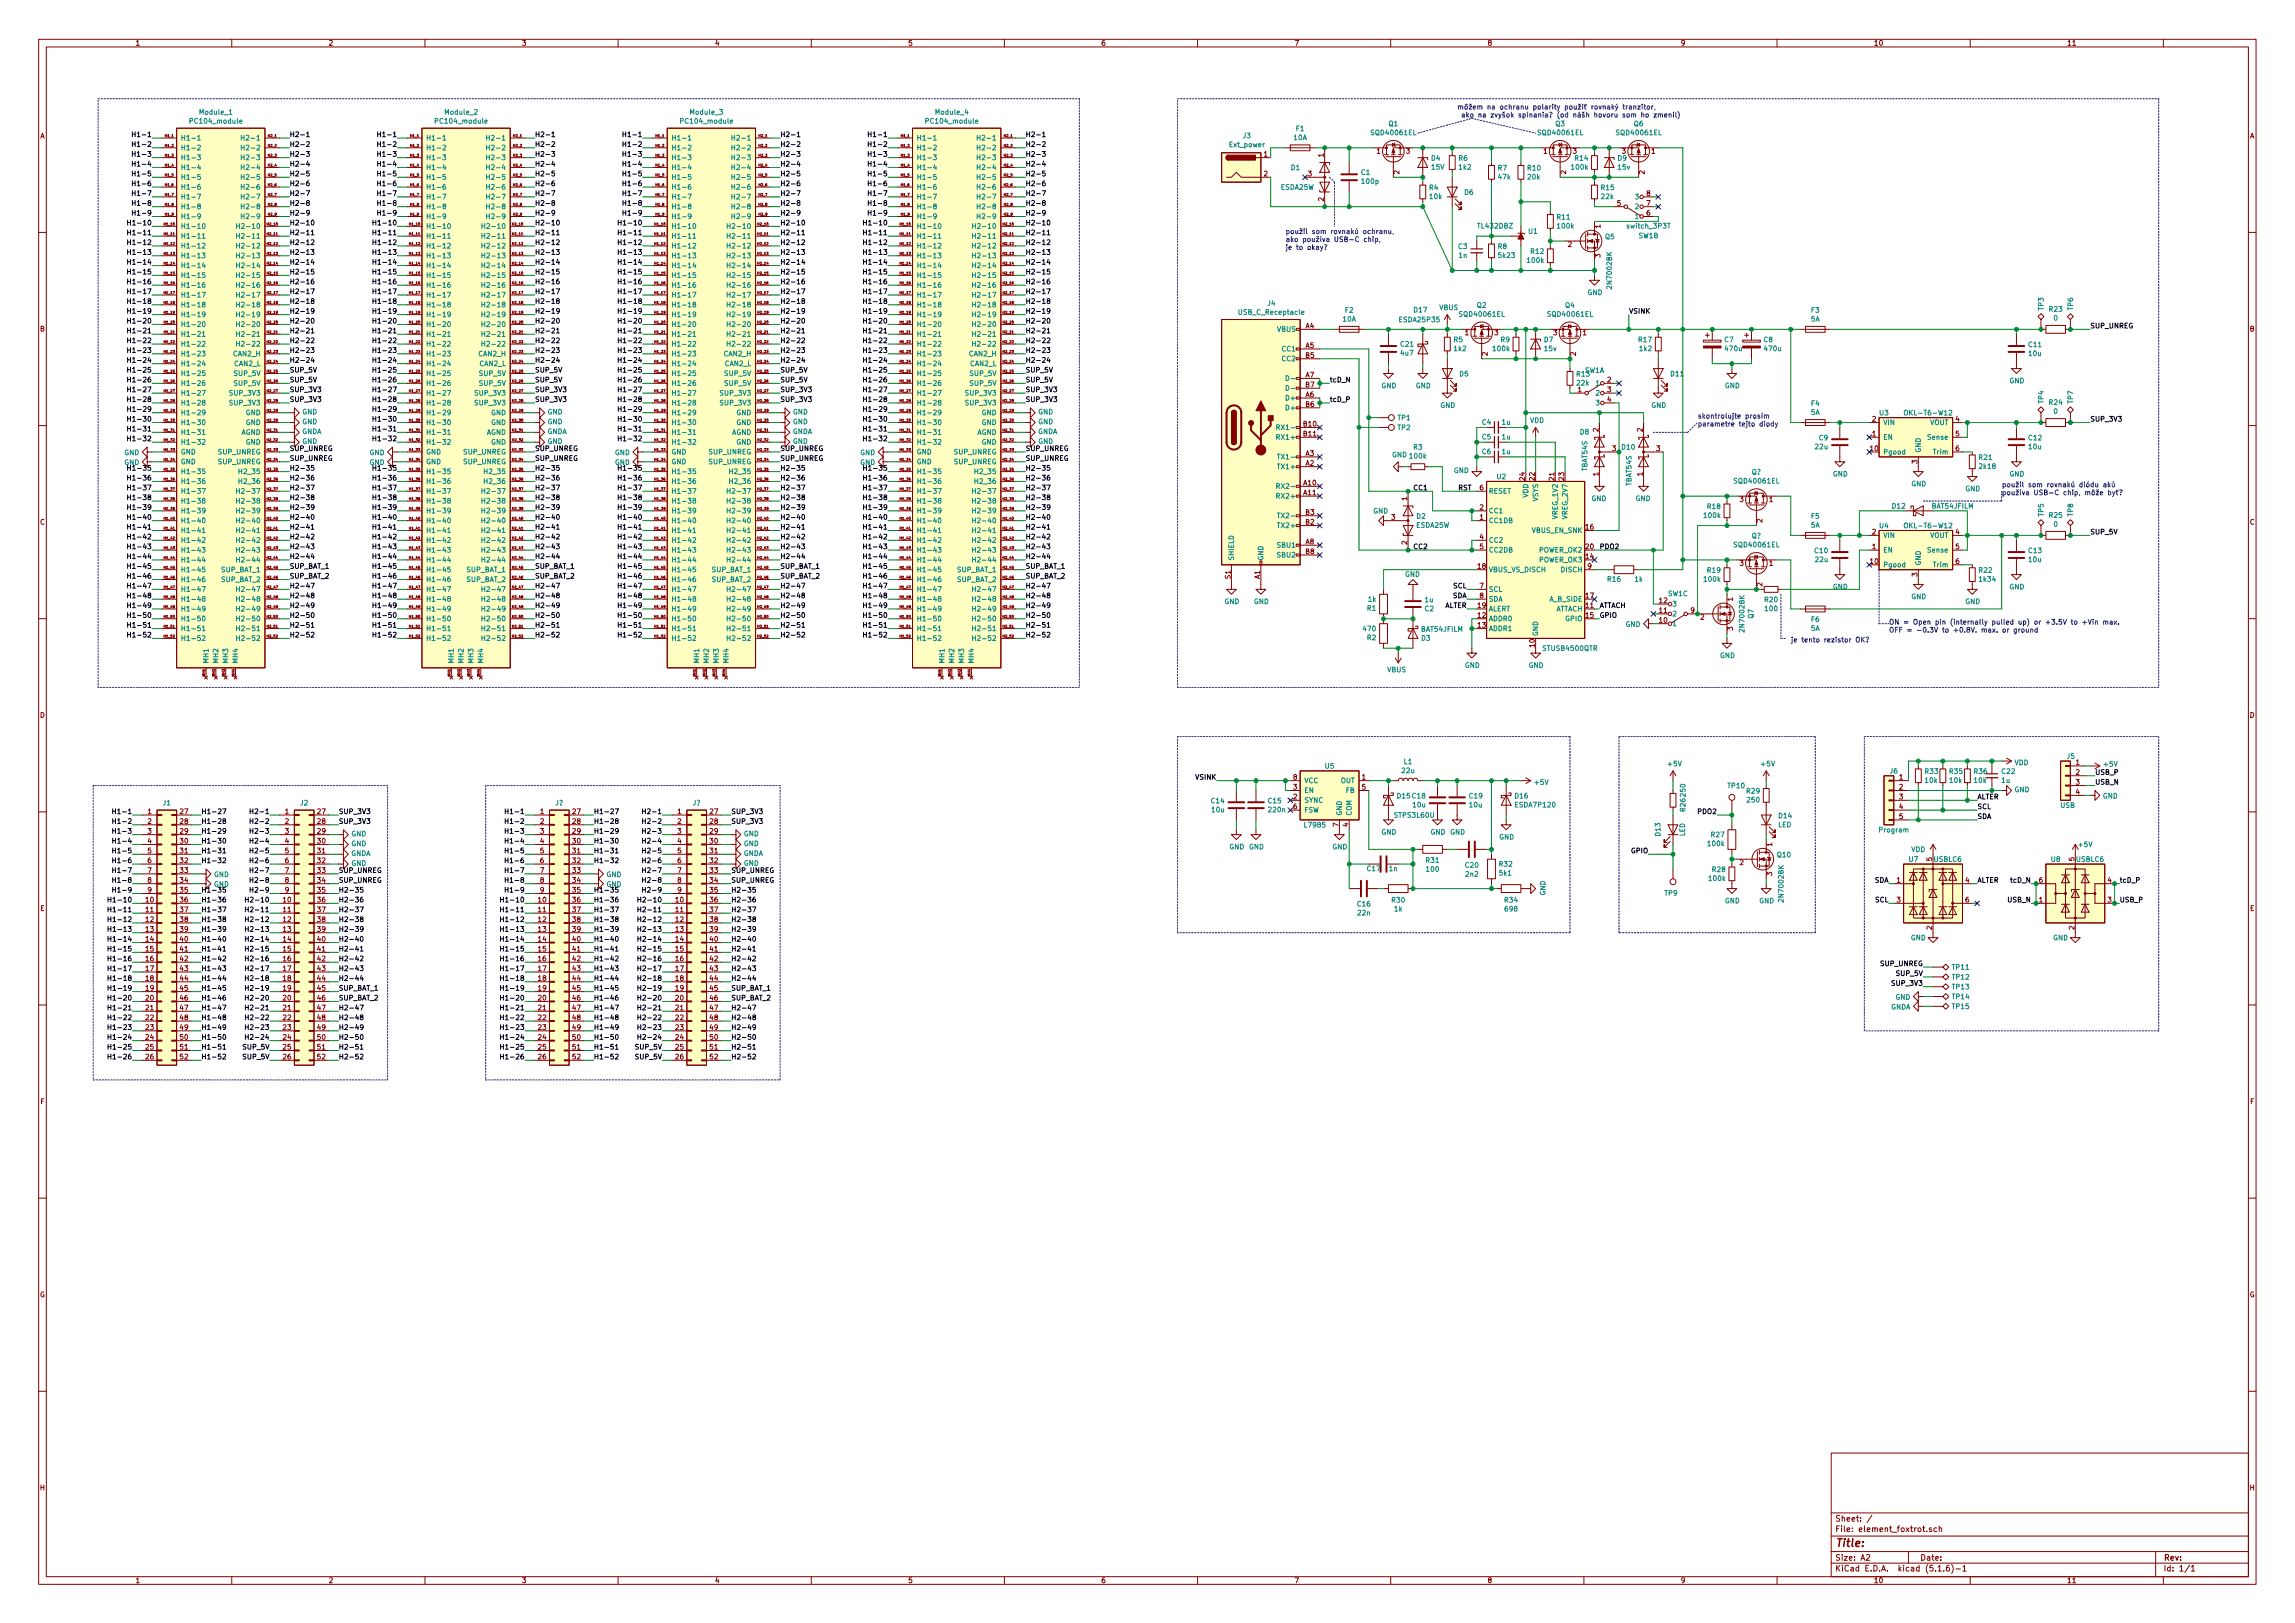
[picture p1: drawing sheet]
<svg xmlns="http://www.w3.org/2000/svg" width="594mm" height="420mm" viewBox="0 0 594 420" stroke-linecap="round" stroke-linejoin="round" font-family="sans-serif">
<defs><g id="words">
<text font-size="2.8" fill="#840000" x="475" y="400.4">Title:</text>
<g font-size="2.1" fill="#840000">
<text x="475" y="393.9">Sheet: /</text>
<text x="475" y="396.6">File: element_foxtrot.sch</text>
<text x="475" y="406.8">KiCad E.D.A. kicad (5.1.6)-1</text>
<text x="475" y="404">Size: A2</text>
<text x="497" y="404">Date:</text>
<text x="560" y="404">Rev:</text>
<text x="560" y="406.8">Id: 1/1</text>
</g>
<g font-size="1.8" fill="#840000">
<text x="35" y="11.8">1</text>
<text x="85" y="11.8">2</text>
<text x="135" y="11.8">3</text>
<text x="185" y="11.8">4</text>
<text x="235" y="11.8">5</text>
<text x="285" y="11.8">6</text>
<text x="335" y="11.8">7</text>
<text x="385" y="11.8">8</text>
<text x="435" y="11.8">9</text>
<text x="485" y="11.8">10</text>
<text x="535" y="11.8">11</text>
<text x="10.4" y="35.8">A</text>
<text x="582.4" y="35.8">A</text>
<text x="327.2" y="40.6">1</text>
<text x="342.6" y="40.7" transform="rotate(-90 342.6 40.7)">1</text>
<text x="356.4" y="39.8">1</text>
<text x="364" y="39.8">3</text>
<text x="399.6" y="39.8">1</text>
<text x="407.2" y="39.8">3</text>
<text x="419.9" y="39.8">3</text>
<text x="427.5" y="39.8">1</text>
<text x="327.2" y="45.6">2</text>
<text x="338.6" y="45.6">3</text>
<text x="362.2" y="45.1" transform="rotate(-90 362.2 45.1)">2</text>
<text x="405.4" y="45.1" transform="rotate(-90 405.4 45.1)">2</text>
<text x="425.7" y="45.1" transform="rotate(-90 425.7 45.1)">2</text>
<text x="342.6" y="52.1" transform="rotate(-90 342.6 52.1)">2</text>
<text x="418.6" y="53.3">5</text>
<text x="426.2" y="53.3">7</text>
<text x="426.2" y="50.7">8</text>
<text x="414.3" y="59.1" transform="rotate(-90 414.3 59.1)">1</text>
<text x="426.2" y="55.8">6</text>
<text x="405.9" y="63.9">2</text>
<text x="414.3" y="66.7" transform="rotate(-90 414.3 66.7)">3</text>
<text x="10.4" y="85.8">B</text>
<text x="338" y="85">A4</text>
<text x="379.2" y="86.8">1</text>
<text x="386.9" y="86.8">3</text>
<text x="402.1" y="86.8">3</text>
<text x="409.7" y="86.8">1</text>
<text x="582.4" y="85.8">B</text>
<text x="338" y="90.1">A5</text>
<text x="338" y="92.6">B5</text>
<text x="385.1" y="92.1" transform="rotate(-90 385.1 92.1)">2</text>
<text x="407.9" y="92.1" transform="rotate(-90 407.9 92.1)">2</text>
<text x="338" y="97.7">A7</text>
<text x="338" y="100.2">B7</text>
<text x="408.5" y="101.5">1</text>
<text x="416.1" y="99">2</text>
<text x="416.1" y="101.5">3</text>
<text x="338" y="102.8">A6</text>
<text x="338" y="105.3">B6</text>
<text x="416.1" y="104.1">4</text>
<text x="337.5" y="110.4">B10</text>
<text x="337.5" y="112.9">B11</text>
<text x="413.8" y="111.8" transform="rotate(-90 413.8 111.8)">2</text>
<text x="425.2" y="111.8" transform="rotate(-90 425.2 111.8)">2</text>
<text x="484.7" y="112.9">1</text>
<text x="484.7" y="109.1">2</text>
<text x="506.2" y="109.1">4</text>
<text x="506.2" y="112.9">5</text>
<text x="338" y="118">A3</text>
<text x="417.3" y="116.8">3</text>
<text x="428.8" y="116.8">3</text>
<text x="484.2" y="116.8">10</text>
<text x="506.2" y="116.8">6</text>
<text x="337.5" y="125.6">A10</text>
<text x="338" y="120.6">A2</text>
<text x="394.7" y="124.3" transform="rotate(-90 394.7 124.3)">24</text>
<text x="397.3" y="124.3" transform="rotate(-90 397.3 124.3)">22</text>
<text x="402.3" y="124.3" transform="rotate(-90 402.3 124.3)">21</text>
<text x="404.9" y="124.3" transform="rotate(-90 404.9 124.3)">23</text>
<text x="413.8" y="123.2" transform="rotate(-90 413.8 123.2)">1</text>
<text x="425.2" y="123.2" transform="rotate(-90 425.2 123.2)">1</text>
<text x="496.3" y="120" transform="rotate(-90 496.3 120)">3</text>
<text x="337.5" y="128.2">A11</text>
<text x="364.2" y="129.6" transform="rotate(-90 364.2 129.6)">1</text>
<text x="383.1" y="132">2</text>
<text x="383.1" y="126.9">6</text>
<text x="450.4" y="130">3</text>
<text x="458" y="130">1</text>
<text x="10.4" y="135.8">C</text>
<text x="338" y="135.8">B2</text>
<text x="338" y="133.3">B3</text>
<text x="360.2" y="134.5">3</text>
<text x="383.1" y="134.5">1</text>
<text x="410.5" y="137.1">16</text>
<text x="456.2" y="135.3" transform="rotate(-90 456.2 135.3)">2</text>
<text x="582.4" y="135.8">C</text>
<text x="338" y="140.9">A8</text>
<text x="338" y="143.4">B8</text>
<text x="364.2" y="141" transform="rotate(-90 364.2 141)">2</text>
<text x="383.1" y="139.6">4</text>
<text x="383.1" y="142.2">5</text>
<text x="410.5" y="142.2">20</text>
<text x="484.7" y="142.2">1</text>
<text x="484.7" y="138.3">2</text>
<text x="506.2" y="138.3">4</text>
<text x="506.2" y="142.2">5</text>
<text x="318.5" y="149.8" transform="rotate(-90 318.5 149.8)">S1</text>
<text x="326.1" y="149.9" transform="rotate(-90 326.1 149.9)">A1</text>
<text x="382.6" y="147.2">18</text>
<text x="410.5" y="144.7">14</text>
<text x="411" y="147.2">9</text>
<text x="450.4" y="146.5">3</text>
<text x="458" y="146.5">1</text>
<text x="484.2" y="146">10</text>
<text x="496.3" y="149.2" transform="rotate(-90 496.3 149.2)">3</text>
<text x="506.2" y="146">6</text>
<text x="383.1" y="152.3">7</text>
<text x="383.1" y="154.9">8</text>
<text x="410.5" y="154.9">17</text>
<text x="448.6" y="155.6" transform="rotate(-90 448.6 155.6)">1</text>
<text x="456.2" y="151.8" transform="rotate(-90 456.2 151.8)">2</text>
<text x="382.6" y="159.9">12</text>
<text x="382.6" y="157.4">19</text>
<text x="410.5" y="157.4">11</text>
<text x="410.5" y="159.9">15</text>
<text x="429.6" y="161.2">10</text>
<text x="429.6" y="158.7">11</text>
<text x="429.6" y="156.1">12</text>
<text x="437.7" y="158.7">9</text>
<text x="440.2" y="160.4">2</text>
<text x="382.6" y="162.5">13</text>
<text x="397.3" y="167.5" transform="rotate(-90 397.3 167.5)">10</text>
<text x="448.6" y="163.2" transform="rotate(-90 448.6 163.2)">3</text>
<text x="10.4" y="185.8">D</text>
<text x="582.4" y="185.8">D</text>
<text x="334.8" y="201.8">8</text>
<text x="352.6" y="201.8">1</text>
<text x="491.6" y="201.8">1</text>
<text x="537.4" y="198">1</text>
<text x="537.4" y="200.6">2</text>
<text x="537.4" y="203.1">3</text>
<text x="334.8" y="206.9">2</text>
<text x="334.8" y="204.4">3</text>
<text x="334.8" y="209.5">6</text>
<text x="352.6" y="204.4">5</text>
<text x="491.6" y="204.4">2</text>
<text x="491.6" y="206.9">3</text>
<text x="491.6" y="209.5">4</text>
<text x="537.4" y="205.7">4</text>
<text x="38.3" y="210.7">1</text>
<text x="38.3" y="213.3">2</text>
<text x="38.3" y="215.8">3</text>
<text x="46.7" y="210.7">27</text>
<text x="46.7" y="213.3">28</text>
<text x="46.7" y="215.8">29</text>
<text x="73.8" y="210.7">1</text>
<text x="73.8" y="213.3">2</text>
<text x="73.8" y="215.8">3</text>
<text x="82.2" y="210.7">27</text>
<text x="82.2" y="213.3">28</text>
<text x="82.2" y="215.8">29</text>
<text x="139.9" y="210.7">1</text>
<text x="139.9" y="213.3">2</text>
<text x="139.9" y="215.8">3</text>
<text x="148.3" y="210.7">27</text>
<text x="148.3" y="213.3">28</text>
<text x="148.3" y="215.8">29</text>
<text x="175.4" y="210.7">1</text>
<text x="175.4" y="213.3">2</text>
<text x="175.4" y="215.8">3</text>
<text x="183.8" y="210.7">27</text>
<text x="183.8" y="213.3">28</text>
<text x="183.8" y="215.8">29</text>
<text x="346.5" y="214" transform="rotate(-90 346.5 214)">7</text>
<text x="349" y="214" transform="rotate(-90 349 214)">4</text>
<text x="491.6" y="212">5</text>
<text x="38.3" y="218.4">4</text>
<text x="38.3" y="220.9">5</text>
<text x="46.7" y="218.4">30</text>
<text x="46.7" y="220.9">31</text>
<text x="73.8" y="218.4">4</text>
<text x="73.8" y="220.9">5</text>
<text x="82.2" y="218.4">30</text>
<text x="82.2" y="220.9">31</text>
<text x="139.9" y="218.4">4</text>
<text x="139.9" y="220.9">5</text>
<text x="148.3" y="218.4">30</text>
<text x="148.3" y="220.9">31</text>
<text x="175.4" y="218.4">4</text>
<text x="175.4" y="220.9">5</text>
<text x="183.8" y="218.4">30</text>
<text x="183.8" y="220.9">31</text>
<text x="458.7" y="219.1" transform="rotate(-90 458.7 219.1)">1</text>
<text x="38.3" y="223.4">6</text>
<text x="38.3" y="226">7</text>
<text x="46.7" y="223.4">32</text>
<text x="46.7" y="226">33</text>
<text x="73.8" y="223.4">6</text>
<text x="73.8" y="226">7</text>
<text x="82.2" y="223.4">32</text>
<text x="82.2" y="226">33</text>
<text x="139.9" y="223.4">6</text>
<text x="139.9" y="226">7</text>
<text x="148.3" y="223.4">32</text>
<text x="148.3" y="226">33</text>
<text x="175.4" y="223.4">6</text>
<text x="175.4" y="226">7</text>
<text x="183.8" y="223.4">32</text>
<text x="183.8" y="226">33</text>
<text x="450.4" y="223.9">2</text>
<text x="458.7" y="226.7" transform="rotate(-90 458.7 226.7)">3</text>
<text x="500.1" y="222.9" transform="rotate(-90 500.1 222.9)">5</text>
<text x="537" y="222.9" transform="rotate(-90 537 222.9)">5</text>
<text x="37.8" y="233.6">10</text>
<text x="38.3" y="228.5">8</text>
<text x="38.3" y="231.1">9</text>
<text x="46.7" y="228.5">34</text>
<text x="46.7" y="231.1">35</text>
<text x="46.7" y="233.6">36</text>
<text x="73.3" y="233.6">10</text>
<text x="73.8" y="228.5">8</text>
<text x="73.8" y="231.1">9</text>
<text x="82.2" y="228.5">34</text>
<text x="82.2" y="231.1">35</text>
<text x="82.2" y="233.6">36</text>
<text x="139.4" y="233.6">10</text>
<text x="139.9" y="228.5">8</text>
<text x="139.9" y="231.1">9</text>
<text x="148.3" y="228.5">34</text>
<text x="148.3" y="231.1">35</text>
<text x="148.3" y="233.6">36</text>
<text x="174.9" y="233.6">10</text>
<text x="175.4" y="228.5">8</text>
<text x="175.4" y="231.1">9</text>
<text x="183.8" y="228.5">34</text>
<text x="183.8" y="231.1">35</text>
<text x="183.8" y="233.6">36</text>
<text x="491" y="228.5">1</text>
<text x="491" y="233.6">3</text>
<text x="508.8" y="228.5">4</text>
<text x="508.8" y="233.6">6</text>
<text x="527.8" y="233.6">1</text>
<text x="527.8" y="228.5">6</text>
<text x="545.6" y="233.6">3</text>
<text x="545.6" y="228.5">4</text>
<text x="10.4" y="235.8">E</text>
<text x="37.8" y="236.1">11</text>
<text x="37.8" y="238.7">12</text>
<text x="46.7" y="236.1">37</text>
<text x="46.7" y="238.7">38</text>
<text x="73.3" y="236.1">11</text>
<text x="73.3" y="238.7">12</text>
<text x="82.2" y="236.1">37</text>
<text x="82.2" y="238.7">38</text>
<text x="139.4" y="236.1">11</text>
<text x="139.4" y="238.7">12</text>
<text x="148.3" y="236.1">37</text>
<text x="148.3" y="238.7">38</text>
<text x="174.9" y="236.1">11</text>
<text x="174.9" y="238.7">12</text>
<text x="183.8" y="236.1">37</text>
<text x="183.8" y="238.7">38</text>
<text x="582.4" y="235.8">E</text>
<text x="37.8" y="241.2">13</text>
<text x="37.8" y="243.8">14</text>
<text x="46.7" y="241.2">39</text>
<text x="46.7" y="243.8">40</text>
<text x="73.3" y="241.2">13</text>
<text x="73.3" y="243.8">14</text>
<text x="82.2" y="241.2">39</text>
<text x="82.2" y="243.8">40</text>
<text x="139.4" y="241.2">13</text>
<text x="139.4" y="243.8">14</text>
<text x="148.3" y="241.2">39</text>
<text x="148.3" y="243.8">40</text>
<text x="174.9" y="241.2">13</text>
<text x="174.9" y="243.8">14</text>
<text x="183.8" y="241.2">39</text>
<text x="183.8" y="243.8">40</text>
<text x="500.1" y="240.7" transform="rotate(-90 500.1 240.7)">2</text>
<text x="537" y="240.7" transform="rotate(-90 537 240.7)">2</text>
<text x="37.8" y="246.3">15</text>
<text x="37.8" y="248.8">16</text>
<text x="37.8" y="251.4">17</text>
<text x="46.7" y="246.3">41</text>
<text x="46.7" y="248.8">42</text>
<text x="46.7" y="251.4">43</text>
<text x="73.3" y="246.3">15</text>
<text x="73.3" y="248.8">16</text>
<text x="73.3" y="251.4">17</text>
<text x="82.2" y="246.3">41</text>
<text x="82.2" y="248.8">42</text>
<text x="82.2" y="251.4">43</text>
<text x="139.4" y="246.3">15</text>
<text x="139.4" y="248.8">16</text>
<text x="139.4" y="251.4">17</text>
<text x="148.3" y="246.3">41</text>
<text x="148.3" y="248.8">42</text>
<text x="148.3" y="251.4">43</text>
<text x="174.9" y="246.3">15</text>
<text x="174.9" y="248.8">16</text>
<text x="174.9" y="251.4">17</text>
<text x="183.8" y="246.3">41</text>
<text x="183.8" y="248.8">42</text>
<text x="183.8" y="251.4">43</text>
<text x="37.8" y="253.9">18</text>
<text x="37.8" y="256.5">19</text>
<text x="46.7" y="253.9">44</text>
<text x="46.7" y="256.5">45</text>
<text x="73.3" y="253.9">18</text>
<text x="73.3" y="256.5">19</text>
<text x="82.2" y="253.9">44</text>
<text x="82.2" y="256.5">45</text>
<text x="139.4" y="253.9">18</text>
<text x="139.4" y="256.5">19</text>
<text x="148.3" y="253.9">44</text>
<text x="148.3" y="256.5">45</text>
<text x="174.9" y="253.9">18</text>
<text x="174.9" y="256.5">19</text>
<text x="183.8" y="253.9">44</text>
<text x="183.8" y="256.5">45</text>
<text x="37.8" y="259">20</text>
<text x="37.8" y="261.5">21</text>
<text x="46.7" y="259">46</text>
<text x="46.7" y="261.5">47</text>
<text x="73.3" y="259">20</text>
<text x="73.3" y="261.5">21</text>
<text x="82.2" y="259">46</text>
<text x="82.2" y="261.5">47</text>
<text x="139.4" y="259">20</text>
<text x="139.4" y="261.5">21</text>
<text x="148.3" y="259">46</text>
<text x="148.3" y="261.5">47</text>
<text x="174.9" y="259">20</text>
<text x="174.9" y="261.5">21</text>
<text x="183.8" y="259">46</text>
<text x="183.8" y="261.5">47</text>
<text x="37.8" y="264.1">22</text>
<text x="37.8" y="266.6">23</text>
<text x="37.8" y="269.2">24</text>
<text x="46.7" y="264.1">48</text>
<text x="46.7" y="266.6">49</text>
<text x="46.7" y="269.2">50</text>
<text x="73.3" y="264.1">22</text>
<text x="73.3" y="266.6">23</text>
<text x="73.3" y="269.2">24</text>
<text x="82.2" y="264.1">48</text>
<text x="82.2" y="266.6">49</text>
<text x="82.2" y="269.2">50</text>
<text x="139.4" y="264.1">22</text>
<text x="139.4" y="266.6">23</text>
<text x="139.4" y="269.2">24</text>
<text x="148.3" y="264.1">48</text>
<text x="148.3" y="266.6">49</text>
<text x="148.3" y="269.2">50</text>
<text x="174.9" y="264.1">22</text>
<text x="174.9" y="266.6">23</text>
<text x="174.9" y="269.2">24</text>
<text x="183.8" y="264.1">48</text>
<text x="183.8" y="266.6">49</text>
<text x="183.8" y="269.2">50</text>
<text x="37.8" y="271.7">25</text>
<text x="37.8" y="274.2">26</text>
<text x="46.7" y="271.7">51</text>
<text x="46.7" y="274.2">52</text>
<text x="73.3" y="271.7">25</text>
<text x="73.3" y="274.2">26</text>
<text x="82.2" y="271.7">51</text>
<text x="82.2" y="274.2">52</text>
<text x="139.4" y="271.7">25</text>
<text x="139.4" y="274.2">26</text>
<text x="148.3" y="271.7">51</text>
<text x="148.3" y="274.2">52</text>
<text x="174.9" y="271.7">25</text>
<text x="174.9" y="274.2">26</text>
<text x="183.8" y="271.7">51</text>
<text x="183.8" y="274.2">52</text>
<text x="10.5" y="285.8">F</text>
<text x="582.5" y="285.8">F</text>
<text x="10.3" y="335.8">G</text>
<text x="582.3" y="335.8">G</text>
<text x="10.4" y="385.8">H</text>
<text x="582.4" y="385.8">H</text>
<text x="35" y="409.8">1</text>
<text x="85" y="409.8">2</text>
<text x="135" y="409.8">3</text>
<text x="185" y="409.8">4</text>
<text x="235" y="409.8">5</text>
<text x="285" y="409.8">6</text>
<text x="335" y="409.8">7</text>
<text x="385" y="409.8">8</text>
<text x="435" y="409.8">9</text>
<text x="485" y="409.8">10</text>
<text x="535" y="409.8">11</text>
</g>
<g font-size="1.8" fill="#008484">
<text x="51.8" y="29.7">Module_1</text>
<text x="115.3" y="29.7">Module_2</text>
<text x="178.8" y="29.7">Module_3</text>
<text x="242.3" y="29.7">Module_4</text>
<text x="49.6" y="32">PC104_module</text>
<text x="113.1" y="32">PC104_module</text>
<text x="176.6" y="32">PC104_module</text>
<text x="240.1" y="32">PC104_module</text>
<text x="321.8" y="35.8">J3</text>
<text x="335.5" y="34">F1</text>
<text x="355.2" y="35">SQD40061EL</text>
<text x="359.5" y="32.7">Q1</text>
<text x="398.4" y="35">SQD40061EL</text>
<text x="402.7" y="32.7">Q3</text>
<text x="418.7" y="35">SQD40061EL</text>
<text x="423" y="32.7">Q6</text>
<text x="46.7" y="36.4">H1-1</text>
<text x="46.7" y="38.9">H1-2</text>
<text x="46.7" y="41.4">H1-3</text>
<text x="63.7" y="36.4">H2-1</text>
<text x="63.7" y="38.9">H2-2</text>
<text x="63.7" y="41.4">H2-3</text>
<text x="110.2" y="36.4">H1-1</text>
<text x="110.2" y="38.9">H1-2</text>
<text x="110.2" y="41.4">H1-3</text>
<text x="127.2" y="36.4">H2-1</text>
<text x="127.2" y="38.9">H2-2</text>
<text x="127.2" y="41.4">H2-3</text>
<text x="173.7" y="36.4">H1-1</text>
<text x="173.7" y="38.9">H1-2</text>
<text x="173.7" y="41.4">H1-3</text>
<text x="190.7" y="36.4">H2-1</text>
<text x="190.7" y="38.9">H2-2</text>
<text x="190.7" y="41.4">H2-3</text>
<text x="237.2" y="36.4">H1-1</text>
<text x="237.2" y="38.9">H1-2</text>
<text x="237.2" y="41.4">H1-3</text>
<text x="254.2" y="36.4">H2-1</text>
<text x="254.2" y="38.9">H2-2</text>
<text x="254.2" y="41.4">H2-3</text>
<text x="318.3" y="38.1">Ext_power</text>
<text x="334.9" y="36.3">10A</text>
<text x="370.5" y="41.6">D4</text>
<text x="377.6" y="41.6">R6</text>
<text x="407.7" y="41.6">R14</text>
<text x="418.8" y="41.6">D9</text>
<text x="46.7" y="44">H1-4</text>
<text x="46.7" y="46.5">H1-5</text>
<text x="63.7" y="44">H2-4</text>
<text x="63.7" y="46.5">H2-5</text>
<text x="110.2" y="44">H1-4</text>
<text x="110.2" y="46.5">H1-5</text>
<text x="127.2" y="44">H2-4</text>
<text x="127.2" y="46.5">H2-5</text>
<text x="173.7" y="44">H1-4</text>
<text x="173.7" y="46.5">H1-5</text>
<text x="190.7" y="44">H2-4</text>
<text x="190.7" y="46.5">H2-5</text>
<text x="237.2" y="44">H1-4</text>
<text x="237.2" y="46.5">H1-5</text>
<text x="254.2" y="44">H2-4</text>
<text x="254.2" y="46.5">H2-5</text>
<text x="334.2" y="44">D1</text>
<text x="352.4" y="45.3">C1</text>
<text x="352.6" y="47.6">100p</text>
<text x="370.6" y="43.9">15V</text>
<text x="377.7" y="43.9">1k2</text>
<text x="387.8" y="44.1">R7</text>
<text x="387.9" y="46.4">47k</text>
<text x="395.5" y="44.1">R10</text>
<text x="395.5" y="46.4">20k</text>
<text x="406.9" y="43.9">100k</text>
<text x="418.9" y="43.9">15v</text>
<text x="46.7" y="49.1">H1-6</text>
<text x="46.7" y="51.6">H1-7</text>
<text x="63.7" y="49.1">H2-6</text>
<text x="63.7" y="51.6">H2-7</text>
<text x="110.2" y="49.1">H1-6</text>
<text x="110.2" y="51.6">H1-7</text>
<text x="127.2" y="49.1">H2-6</text>
<text x="127.2" y="51.6">H2-7</text>
<text x="173.7" y="49.1">H1-6</text>
<text x="173.7" y="51.6">H1-7</text>
<text x="190.7" y="49.1">H2-6</text>
<text x="190.7" y="51.6">H2-7</text>
<text x="237.2" y="49.1">H1-6</text>
<text x="237.2" y="51.6">H1-7</text>
<text x="254.2" y="49.1">H2-6</text>
<text x="254.2" y="51.6">H2-7</text>
<text x="331.6" y="49.1">ESDA25W</text>
<text x="370" y="49.2">R4</text>
<text x="370.1" y="51.5">10k</text>
<text x="379.1" y="50.4">D6</text>
<text x="414.5" y="49.2">R15</text>
<text x="414.6" y="51.5">22k</text>
<text x="423.4" y="51.6">3</text>
<text x="46.7" y="59.2">H1-10</text>
<text x="46.7" y="54.1">H1-8</text>
<text x="46.7" y="56.7">H1-9</text>
<text x="62.7" y="59.2">H2-10</text>
<text x="63.7" y="54.1">H2-8</text>
<text x="63.7" y="56.7">H2-9</text>
<text x="110.2" y="59.2">H1-10</text>
<text x="110.2" y="54.1">H1-8</text>
<text x="110.2" y="56.7">H1-9</text>
<text x="126.2" y="59.2">H2-10</text>
<text x="127.2" y="54.1">H2-8</text>
<text x="127.2" y="56.7">H2-9</text>
<text x="173.7" y="59.2">H1-10</text>
<text x="173.7" y="54.1">H1-8</text>
<text x="173.7" y="56.7">H1-9</text>
<text x="189.7" y="59.2">H2-10</text>
<text x="190.7" y="54.1">H2-8</text>
<text x="190.7" y="56.7">H2-9</text>
<text x="237.2" y="59.2">H1-10</text>
<text x="237.2" y="54.1">H1-8</text>
<text x="237.2" y="56.7">H1-9</text>
<text x="253.2" y="59.2">H2-10</text>
<text x="254.2" y="54.1">H2-8</text>
<text x="254.2" y="56.7">H2-9</text>
<text x="382.7" y="59.1">TL432DBZ</text>
<text x="403.1" y="56.8">R11</text>
<text x="403.3" y="59.1">100k</text>
<text x="421.4" y="59.1">switch_3P3T</text>
<text x="423.4" y="56.7">1</text>
<text x="423.4" y="54.1">2</text>
<text x="46.7" y="61.8">H1-11</text>
<text x="46.7" y="64.3">H1-12</text>
<text x="62.7" y="61.8">H2-11</text>
<text x="62.7" y="64.3">H2-12</text>
<text x="110.2" y="61.8">H1-11</text>
<text x="110.2" y="64.3">H1-12</text>
<text x="126.2" y="61.8">H2-11</text>
<text x="126.2" y="64.3">H2-12</text>
<text x="173.7" y="61.8">H1-11</text>
<text x="173.7" y="64.3">H1-12</text>
<text x="189.7" y="61.8">H2-11</text>
<text x="189.7" y="64.3">H2-12</text>
<text x="237.2" y="61.8">H1-11</text>
<text x="237.2" y="64.3">H1-12</text>
<text x="253.2" y="61.8">H2-11</text>
<text x="253.2" y="64.3">H2-12</text>
<text x="377.5" y="64.5">C3</text>
<text x="387.8" y="64.5">R8</text>
<text x="395.7" y="60.5">U1</text>
<text x="396.3" y="65.7">R12</text>
<text x="415.6" y="61.9">Q5</text>
<text x="424.2" y="61.7">SW1B</text>
<text x="46.7" y="66.8">H1-13</text>
<text x="46.7" y="69.4">H1-14</text>
<text x="46.7" y="71.9">H1-15</text>
<text x="62.7" y="66.8">H2-13</text>
<text x="62.7" y="69.4">H2-14</text>
<text x="62.7" y="71.9">H2-15</text>
<text x="110.2" y="66.8">H1-13</text>
<text x="110.2" y="69.4">H1-14</text>
<text x="110.2" y="71.9">H1-15</text>
<text x="126.2" y="66.8">H2-13</text>
<text x="126.2" y="69.4">H2-14</text>
<text x="126.2" y="71.9">H2-15</text>
<text x="173.7" y="66.8">H1-13</text>
<text x="173.7" y="69.4">H1-14</text>
<text x="173.7" y="71.9">H1-15</text>
<text x="189.7" y="66.8">H2-13</text>
<text x="189.7" y="69.4">H2-14</text>
<text x="189.7" y="71.9">H2-15</text>
<text x="237.2" y="66.8">H1-13</text>
<text x="237.2" y="69.4">H1-14</text>
<text x="237.2" y="71.9">H1-15</text>
<text x="253.2" y="66.8">H2-13</text>
<text x="253.2" y="69.4">H2-14</text>
<text x="253.2" y="71.9">H2-15</text>
<text x="377.7" y="66.8">1n</text>
<text x="388" y="66.8">5k23</text>
<text x="395.5" y="68">100k</text>
<text x="46.7" y="74.5">H1-16</text>
<text x="46.7" y="77">H1-17</text>
<text x="62.7" y="74.5">H2-16</text>
<text x="62.7" y="77">H2-17</text>
<text x="110.2" y="74.5">H1-16</text>
<text x="110.2" y="77">H1-17</text>
<text x="126.2" y="74.5">H2-16</text>
<text x="126.2" y="77">H2-17</text>
<text x="173.7" y="74.5">H1-16</text>
<text x="173.7" y="77">H1-17</text>
<text x="189.7" y="74.5">H2-16</text>
<text x="189.7" y="77">H2-17</text>
<text x="237.2" y="74.5">H1-16</text>
<text x="237.2" y="77">H1-17</text>
<text x="253.2" y="74.5">H2-16</text>
<text x="253.2" y="77">H2-17</text>
<text x="410.9" y="76.4">GND</text>
<text x="417.2" y="74.4" transform="rotate(-90 417.2 74.4)">2N7002BK</text>
<text x="46.7" y="79.5">H1-18</text>
<text x="46.7" y="82.1">H1-19</text>
<text x="62.7" y="79.5">H2-18</text>
<text x="62.7" y="82.1">H2-19</text>
<text x="110.2" y="79.5">H1-18</text>
<text x="110.2" y="82.1">H1-19</text>
<text x="126.2" y="79.5">H2-18</text>
<text x="126.2" y="82.1">H2-19</text>
<text x="173.7" y="79.5">H1-18</text>
<text x="173.7" y="82.1">H1-19</text>
<text x="189.7" y="79.5">H2-18</text>
<text x="189.7" y="82.1">H2-19</text>
<text x="237.2" y="79.5">H1-18</text>
<text x="237.2" y="82.1">H1-19</text>
<text x="253.2" y="79.5">H2-18</text>
<text x="253.2" y="82.1">H2-19</text>
<text x="321" y="81.5">USB_C_Receptacle</text>
<text x="328.1" y="79.2">J4</text>
<text x="347.6" y="83.3">10A</text>
<text x="348.2" y="80.9">F2</text>
<text x="362.4" y="83.4">ESDA25P35</text>
<text x="366" y="80.9">D17</text>
<text x="372.6" y="80.3">VBUS</text>
<text x="378.1" y="82">SQD40061EL</text>
<text x="382.4" y="79.7">Q2</text>
<text x="400.9" y="82">SQD40061EL</text>
<text x="405.2" y="79.7">Q4</text>
<text x="468.8" y="83.3">5A</text>
<text x="468.9" y="80.9">F3</text>
<text x="529" y="80.3" transform="rotate(-90 529 80.3)">TP3</text>
<text x="530.5" y="80.7">R23</text>
<text x="531.6" y="83">0</text>
<text x="536.6" y="80.3" transform="rotate(-90 536.6 80.3)">TP6</text>
<text x="46.7" y="84.6">H1-20</text>
<text x="46.7" y="87.2">H1-21</text>
<text x="46.7" y="89.7">H1-22</text>
<text x="62.7" y="84.6">H2-20</text>
<text x="62.7" y="87.2">H2-21</text>
<text x="62.7" y="89.7">H2-22</text>
<text x="110.2" y="84.6">H1-20</text>
<text x="110.2" y="87.2">H1-21</text>
<text x="110.2" y="89.7">H1-22</text>
<text x="126.2" y="84.6">H2-20</text>
<text x="126.2" y="87.2">H2-21</text>
<text x="126.2" y="89.7">H2-22</text>
<text x="173.7" y="84.6">H1-20</text>
<text x="173.7" y="87.2">H1-21</text>
<text x="173.7" y="89.7">H1-22</text>
<text x="189.7" y="84.6">H2-20</text>
<text x="189.7" y="87.2">H2-21</text>
<text x="189.7" y="89.7">H2-22</text>
<text x="237.2" y="84.6">H1-20</text>
<text x="237.2" y="87.2">H1-21</text>
<text x="237.2" y="89.7">H1-22</text>
<text x="253.2" y="84.6">H2-20</text>
<text x="253.2" y="87.2">H2-21</text>
<text x="253.2" y="89.7">H2-22</text>
<text x="330.6" y="85.9">VBUS</text>
<text x="362.6" y="89.7">C21</text>
<text x="376.4" y="88.6">R5</text>
<text x="388.5" y="88.6">R9</text>
<text x="399.7" y="88.6">D7</text>
<text x="424.2" y="88.6">R17</text>
<text x="446.4" y="88.6">C7</text>
<text x="456.6" y="88.6">C8</text>
<text x="525.2" y="89.9">C11</text>
<text x="46.7" y="92.2">H1-23</text>
<text x="46.7" y="94.8">H1-24</text>
<text x="60.5" y="92.2">CAN2_H</text>
<text x="60.7" y="94.8">CAN2_L</text>
<text x="110.2" y="92.2">H1-23</text>
<text x="110.2" y="94.8">H1-24</text>
<text x="124" y="92.2">CAN2_H</text>
<text x="124.2" y="94.8">CAN2_L</text>
<text x="173.7" y="92.2">H1-23</text>
<text x="173.7" y="94.8">H1-24</text>
<text x="187.5" y="92.2">CAN2_H</text>
<text x="187.7" y="94.8">CAN2_L</text>
<text x="237.2" y="92.2">H1-23</text>
<text x="237.2" y="94.8">H1-24</text>
<text x="251" y="92.2">CAN2_H</text>
<text x="251.2" y="94.8">CAN2_L</text>
<text x="332" y="91">CC1</text>
<text x="332" y="93.5">CC2</text>
<text x="362.7" y="92">4u7</text>
<text x="376.5" y="90.9">1k2</text>
<text x="386.6" y="90.9">100k</text>
<text x="399.8" y="90.9">15v</text>
<text x="424.5" y="90.9">1k2</text>
<text x="446.7" y="90.9">470u</text>
<text x="456.8" y="90.9">470u</text>
<text x="525.2" y="92.2">10u</text>
<text x="46.7" y="97.3">H1-25</text>
<text x="46.7" y="99.9">H1-26</text>
<text x="60.8" y="97.3">SUP_5V</text>
<text x="60.8" y="99.9">SUP_5V</text>
<text x="110.2" y="97.3">H1-25</text>
<text x="110.2" y="99.9">H1-26</text>
<text x="124.3" y="97.3">SUP_5V</text>
<text x="124.3" y="99.9">SUP_5V</text>
<text x="173.7" y="97.3">H1-25</text>
<text x="173.7" y="99.9">H1-26</text>
<text x="187.8" y="97.3">SUP_5V</text>
<text x="187.8" y="99.9">SUP_5V</text>
<text x="237.2" y="97.3">H1-25</text>
<text x="237.2" y="99.9">H1-26</text>
<text x="251.3" y="97.3">SUP_5V</text>
<text x="251.3" y="99.9">SUP_5V</text>
<text x="357.6" y="100.5">GND</text>
<text x="366.5" y="100.5">GND</text>
<text x="377.9" y="97.4">D5</text>
<text x="408.2" y="97.5">R13</text>
<text x="408.2" y="99.8">22k</text>
<text x="410.2" y="96.5">SW1A</text>
<text x="413.3" y="99.9">1</text>
<text x="432.5" y="97.4">D11</text>
<text x="446.5" y="100.5">GND</text>
<text x="520.1" y="99.2">GND</text>
<text x="46.7" y="102.4">H1-27</text>
<text x="46.7" y="104.9">H1-28</text>
<text x="46.7" y="107.5">H1-29</text>
<text x="59.8" y="102.4">SUP_3V3</text>
<text x="59.8" y="104.9">SUP_3V3</text>
<text x="63.6" y="107.5">GND</text>
<text x="78.2" y="107.3">GND</text>
<text x="110.2" y="102.4">H1-27</text>
<text x="110.2" y="104.9">H1-28</text>
<text x="110.2" y="107.5">H1-29</text>
<text x="123.3" y="102.4">SUP_3V3</text>
<text x="123.3" y="104.9">SUP_3V3</text>
<text x="127.1" y="107.5">GND</text>
<text x="141.7" y="107.3">GND</text>
<text x="173.7" y="102.4">H1-27</text>
<text x="173.7" y="104.9">H1-28</text>
<text x="173.7" y="107.5">H1-29</text>
<text x="186.8" y="102.4">SUP_3V3</text>
<text x="186.8" y="104.9">SUP_3V3</text>
<text x="190.6" y="107.5">GND</text>
<text x="205.2" y="107.3">GND</text>
<text x="237.2" y="102.4">H1-27</text>
<text x="237.2" y="104.9">H1-28</text>
<text x="237.2" y="107.5">H1-29</text>
<text x="250.3" y="102.4">SUP_3V3</text>
<text x="250.3" y="104.9">SUP_3V3</text>
<text x="254.1" y="107.5">GND</text>
<text x="268.7" y="107.3">GND</text>
<text x="333.2" y="103.7">D+</text>
<text x="333.2" y="106.2">D+</text>
<text x="372.8" y="105.6">GND</text>
<text x="413.3" y="102.4">2</text>
<text x="413.3" y="104.9">3</text>
<text x="427.4" y="105.6">GND</text>
<text x="468.8" y="107.4">5A</text>
<text x="468.9" y="105.1">F4</text>
<text x="486.6" y="107.5">U3</text>
<text x="493.8" y="107.5">OKL-T6-W12</text>
<text x="529" y="104.4" transform="rotate(-90 529 104.4)">TP4</text>
<text x="530.5" y="104.8">R24</text>
<text x="531.6" y="107.1">0</text>
<text x="536.6" y="104.4" transform="rotate(-90 536.6 104.4)">TP7</text>
<text x="46.7" y="110">H1-30</text>
<text x="46.7" y="112.6">H1-31</text>
<text x="62.4" y="112.6">AGND</text>
<text x="63.6" y="110">GND</text>
<text x="78.1" y="112.4">GNDA</text>
<text x="78.2" y="109.8">GND</text>
<text x="110.2" y="110">H1-30</text>
<text x="110.2" y="112.6">H1-31</text>
<text x="125.9" y="112.6">AGND</text>
<text x="127.1" y="110">GND</text>
<text x="141.6" y="112.4">GNDA</text>
<text x="141.7" y="109.8">GND</text>
<text x="173.7" y="110">H1-30</text>
<text x="173.7" y="112.6">H1-31</text>
<text x="189.4" y="112.6">AGND</text>
<text x="190.6" y="110">GND</text>
<text x="205.1" y="112.4">GNDA</text>
<text x="205.2" y="109.8">GND</text>
<text x="237.2" y="110">H1-30</text>
<text x="237.2" y="112.6">H1-31</text>
<text x="252.9" y="112.6">AGND</text>
<text x="254.1" y="110">GND</text>
<text x="268.6" y="112.4">GNDA</text>
<text x="268.7" y="109.8">GND</text>
<text x="331.1" y="113.8">RX1+</text>
<text x="331.5" y="111.3">RX1-</text>
<text x="361.8" y="111.3">TP2</text>
<text x="361.8" y="108.8">TP1</text>
<text x="383.7" y="109.9">C4</text>
<text x="383.7" y="113.8">C5</text>
<text x="388.8" y="109.9">1u</text>
<text x="388.8" y="113.8">1u</text>
<text x="396" y="109.5">VDD</text>
<text x="409" y="112.5">D8</text>
<text x="470.9" y="114">C9</text>
<text x="487.4" y="113.8">EN</text>
<text x="487.4" y="110">VIN</text>
<text x="499.2" y="113.8">Sense</text>
<text x="499.5" y="110">VOUT</text>
<text x="525.2" y="114">C12</text>
<text x="32.2" y="117.8">GND</text>
<text x="46.7" y="115.1">H1-32</text>
<text x="46.7" y="117.6">GND</text>
<text x="56.6" y="117.6">SUP_UNREG</text>
<text x="63.6" y="115.1">GND</text>
<text x="78.2" y="114.9">GND</text>
<text x="95.7" y="117.8">GND</text>
<text x="110.2" y="115.1">H1-32</text>
<text x="110.2" y="117.6">GND</text>
<text x="120.1" y="117.6">SUP_UNREG</text>
<text x="127.1" y="115.1">GND</text>
<text x="141.7" y="114.9">GND</text>
<text x="159.2" y="117.8">GND</text>
<text x="173.7" y="115.1">H1-32</text>
<text x="173.7" y="117.6">GND</text>
<text x="183.6" y="117.6">SUP_UNREG</text>
<text x="190.6" y="115.1">GND</text>
<text x="205.2" y="114.9">GND</text>
<text x="222.7" y="117.8">GND</text>
<text x="237.2" y="115.1">H1-32</text>
<text x="237.2" y="117.6">GND</text>
<text x="247.1" y="117.6">SUP_UNREG</text>
<text x="254.1" y="115.1">GND</text>
<text x="268.7" y="114.9">GND</text>
<text x="331.7" y="118.9">TX1-</text>
<text x="360.3" y="118.4">GND 100k</text>
<text x="365.9" y="116.4">R3</text>
<text x="383.7" y="117.6">C6</text>
<text x="388.8" y="117.6">1u</text>
<text x="419.9" y="116.4">D10</text>
<text x="470" y="116.3">22u</text>
<text x="487.4" y="117.6">Pgood</text>
<text x="497.2" y="117.3" transform="rotate(-90 497.2 117.3)">GND</text>
<text x="500.6" y="117.6">Trim</text>
<text x="512.3" y="119.1">R21</text>
<text x="525.2" y="116.3">10u</text>
<text x="32.2" y="120.4">GND</text>
<text x="46.7" y="120.2">GND</text>
<text x="46.7" y="122.7">H1-35</text>
<text x="46.7" y="125.3">H1-36</text>
<text x="56.6" y="120.2">SUP_UNREG</text>
<text x="62.4" y="122.7">H2_35</text>
<text x="62.4" y="125.3">H2_36</text>
<text x="95.7" y="120.4">GND</text>
<text x="110.2" y="120.2">GND</text>
<text x="110.2" y="122.7">H1-35</text>
<text x="110.2" y="125.3">H1-36</text>
<text x="120.1" y="120.2">SUP_UNREG</text>
<text x="125.9" y="122.7">H2_35</text>
<text x="125.9" y="125.3">H2_36</text>
<text x="159.2" y="120.4">GND</text>
<text x="173.7" y="120.2">GND</text>
<text x="173.7" y="122.7">H1-35</text>
<text x="173.7" y="125.3">H1-36</text>
<text x="183.6" y="120.2">SUP_UNREG</text>
<text x="189.4" y="122.7">H2_35</text>
<text x="189.4" y="125.3">H2_36</text>
<text x="222.7" y="120.4">GND</text>
<text x="237.2" y="120.2">GND</text>
<text x="237.2" y="122.7">H1-35</text>
<text x="237.2" y="125.3">H1-36</text>
<text x="247.1" y="120.2">SUP_UNREG</text>
<text x="252.9" y="122.7">H2_35</text>
<text x="252.9" y="125.3">H2_36</text>
<text x="331.3" y="121.5">TX1+</text>
<text x="376.3" y="122.4">GND</text>
<text x="387.5" y="124">U2</text>
<text x="410.9" y="122" transform="rotate(-90 410.9 122)">TBAT54S</text>
<text x="422.3" y="125.8" transform="rotate(-90 422.3 125.8)">TBAT54S</text>
<text x="449.2" y="125.2">SQD40061EL</text>
<text x="453.4" y="122.9">Q?</text>
<text x="474.4" y="123.4">GND</text>
<text x="494.7" y="125.9">GND</text>
<text x="512.5" y="121.4">2k18</text>
<text x="520.1" y="123.4">GND</text>
<text x="46.7" y="127.8">H1-37</text>
<text x="46.7" y="130.3">H1-38</text>
<text x="62.7" y="127.8">H2-37</text>
<text x="62.7" y="130.3">H2-38</text>
<text x="110.2" y="127.8">H1-37</text>
<text x="110.2" y="130.3">H1-38</text>
<text x="126.2" y="127.8">H2-37</text>
<text x="126.2" y="130.3">H2-38</text>
<text x="173.7" y="127.8">H1-37</text>
<text x="173.7" y="130.3">H1-38</text>
<text x="189.7" y="127.8">H2-37</text>
<text x="189.7" y="130.3">H2-38</text>
<text x="237.2" y="127.8">H1-37</text>
<text x="237.2" y="130.3">H1-38</text>
<text x="253.2" y="127.8">H2-37</text>
<text x="253.2" y="130.3">H2-38</text>
<text x="331.1" y="129.1">RX2+</text>
<text x="331.5" y="126.5">RX2-</text>
<text x="385.3" y="127.8">RESET</text>
<text x="395.6" y="128.9" transform="rotate(-90 395.6 128.9)">VDD</text>
<text x="398.1" y="129.9" transform="rotate(-90 398.1 129.9)">VSYS</text>
<text x="411.9" y="129.7">GND</text>
<text x="423.4" y="129.7">GND</text>
<text x="442" y="131.8">R18</text>
<text x="489.9" y="131.7">D12</text>
<text x="500.1" y="131.7">BAT54JFILM</text>
<text x="508.7" y="127.2">GND</text>
<text x="46.7" y="132.9">H1-39</text>
<text x="46.7" y="135.4">H1-40</text>
<text x="46.7" y="138">H1-41</text>
<text x="62.7" y="132.9">H2-39</text>
<text x="62.7" y="135.4">H2-40</text>
<text x="62.7" y="138">H2-41</text>
<text x="110.2" y="132.9">H1-39</text>
<text x="110.2" y="135.4">H1-40</text>
<text x="110.2" y="138">H1-41</text>
<text x="126.2" y="132.9">H2-39</text>
<text x="126.2" y="135.4">H2-40</text>
<text x="126.2" y="138">H2-41</text>
<text x="173.7" y="132.9">H1-39</text>
<text x="173.7" y="135.4">H1-40</text>
<text x="173.7" y="138">H1-41</text>
<text x="189.7" y="132.9">H2-39</text>
<text x="189.7" y="135.4">H2-40</text>
<text x="189.7" y="138">H2-41</text>
<text x="237.2" y="132.9">H1-39</text>
<text x="237.2" y="135.4">H1-40</text>
<text x="237.2" y="138">H1-41</text>
<text x="253.2" y="132.9">H2-39</text>
<text x="253.2" y="135.4">H2-40</text>
<text x="253.2" y="138">H2-41</text>
<text x="331.3" y="136.7">TX2+</text>
<text x="331.7" y="134.2">TX2-</text>
<text x="355.4" y="132.9">GND</text>
<text x="366.6" y="136.6">ESDA25W</text>
<text x="366.7" y="134.3">D2</text>
<text x="385.3" y="135.4">CC1DB</text>
<text x="385.3" y="132.9">CC1</text>
<text x="396.6" y="138">VBUS_EN_SNK</text>
<text x="403.2" y="134.3" transform="rotate(-90 403.2 134.3)">VREG_1V2</text>
<text x="405.8" y="134.3" transform="rotate(-90 405.8 134.3)">VREG_2V7</text>
<text x="441.2" y="134.1">100k</text>
<text x="468.8" y="136.6">5A</text>
<text x="468.9" y="134.3">F5</text>
<text x="486.6" y="136.7">U4</text>
<text x="493.8" y="136.7">OKL-T6-W12</text>
<text x="529" y="133.6" transform="rotate(-90 529 133.6)">TP5</text>
<text x="530.5" y="134">R25</text>
<text x="531.6" y="136.3">0</text>
<text x="536.6" y="133.6" transform="rotate(-90 536.6 133.6)">TP8</text>
<text x="46.7" y="140.5">H1-42</text>
<text x="46.7" y="143">H1-43</text>
<text x="62.7" y="140.5">H2-42</text>
<text x="62.7" y="143">H2-43</text>
<text x="110.2" y="140.5">H1-42</text>
<text x="110.2" y="143">H1-43</text>
<text x="126.2" y="140.5">H2-42</text>
<text x="126.2" y="143">H2-43</text>
<text x="173.7" y="140.5">H1-42</text>
<text x="173.7" y="143">H1-43</text>
<text x="189.7" y="140.5">H2-42</text>
<text x="189.7" y="143">H2-43</text>
<text x="237.2" y="140.5">H1-42</text>
<text x="237.2" y="143">H1-43</text>
<text x="253.2" y="140.5">H2-42</text>
<text x="253.2" y="143">H2-43</text>
<text x="330.8" y="141.8">SBU1</text>
<text x="385.3" y="140.5">CC2</text>
<text x="385.3" y="143">CC2DB</text>
<text x="398.4" y="143">POWER_OK2</text>
<text x="449.2" y="141.7">SQD40061EL</text>
<text x="453.4" y="139.4">Q?</text>
<text x="469.8" y="143.2">C10</text>
<text x="487.4" y="143">EN</text>
<text x="487.4" y="139.2">VIN</text>
<text x="499.2" y="143">Sense</text>
<text x="499.5" y="139.2">VOUT</text>
<text x="525.2" y="143.2">C13</text>
<text x="46.7" y="145.6">H1-44</text>
<text x="46.7" y="148.1">H1-45</text>
<text x="57.4" y="148.1">SUP_BAT_1</text>
<text x="62.7" y="145.6">H2-44</text>
<text x="110.2" y="145.6">H1-44</text>
<text x="110.2" y="148.1">H1-45</text>
<text x="120.9" y="148.1">SUP_BAT_1</text>
<text x="126.2" y="145.6">H2-44</text>
<text x="173.7" y="145.6">H1-44</text>
<text x="173.7" y="148.1">H1-45</text>
<text x="184.4" y="148.1">SUP_BAT_1</text>
<text x="189.7" y="145.6">H2-44</text>
<text x="237.2" y="145.6">H1-44</text>
<text x="237.2" y="148.1">H1-45</text>
<text x="247.9" y="148.1">SUP_BAT_1</text>
<text x="253.2" y="145.6">H2-44</text>
<text x="319.4" y="145.2" transform="rotate(-90 319.4 145.2)">SHIELD</text>
<text x="327" y="145.2" transform="rotate(-90 327 145.2)">GND</text>
<text x="330.8" y="144.3">SBU2</text>
<text x="363.7" y="149.3">GND</text>
<text x="385.3" y="148.1">VBUS_VS_DISCH</text>
<text x="398.4" y="145.6">POWER_OK3</text>
<text x="404.2" y="148.1">DISCH</text>
<text x="442" y="148.3">R19</text>
<text x="470" y="145.5">22u</text>
<text x="487.4" y="146.9">Pgood</text>
<text x="497.2" y="146.5" transform="rotate(-90 497.2 146.5)">GND</text>
<text x="500.6" y="146.9">Trim</text>
<text x="512.3" y="148.3">R22</text>
<text x="525.2" y="145.5">10u</text>
<text x="46.7" y="150.7">H1-46</text>
<text x="46.7" y="153.2">H1-47</text>
<text x="46.7" y="155.7">H1-48</text>
<text x="57.4" y="150.7">SUP_BAT_2</text>
<text x="62.7" y="153.2">H2-47</text>
<text x="62.7" y="155.7">H2-48</text>
<text x="110.2" y="150.7">H1-46</text>
<text x="110.2" y="153.2">H1-47</text>
<text x="110.2" y="155.7">H1-48</text>
<text x="120.9" y="150.7">SUP_BAT_2</text>
<text x="126.2" y="153.2">H2-47</text>
<text x="126.2" y="155.7">H2-48</text>
<text x="173.7" y="150.7">H1-46</text>
<text x="173.7" y="153.2">H1-47</text>
<text x="173.7" y="155.7">H1-48</text>
<text x="184.4" y="150.7">SUP_BAT_2</text>
<text x="189.7" y="153.2">H2-47</text>
<text x="189.7" y="155.7">H2-48</text>
<text x="237.2" y="150.7">H1-46</text>
<text x="237.2" y="153.2">H1-47</text>
<text x="237.2" y="155.7">H1-48</text>
<text x="247.9" y="150.7">SUP_BAT_2</text>
<text x="253.2" y="153.2">H2-47</text>
<text x="253.2" y="155.7">H2-48</text>
<text x="354.2" y="155.8">1k</text>
<text x="368.9" y="155.9">1u</text>
<text x="385.3" y="153.2">SCL</text>
<text x="385.3" y="155.7">SDA</text>
<text x="401" y="155.7">A_B_SIDE</text>
<text x="416.2" y="150.6">R16</text>
<text x="423.2" y="150.6">1k</text>
<text x="431.8" y="154.3">SW1C</text>
<text x="441.2" y="150.6">100k</text>
<text x="456.8" y="155.9">R20</text>
<text x="474.4" y="152.6">GND</text>
<text x="494.7" y="155.1">GND</text>
<text x="512.5" y="150.6">1k34</text>
<text x="520.1" y="152.6">GND</text>
<text x="46.7" y="158.3">H1-49</text>
<text x="46.7" y="160.8">H1-50</text>
<text x="62.7" y="158.3">H2-49</text>
<text x="62.7" y="160.8">H2-50</text>
<text x="110.2" y="158.3">H1-49</text>
<text x="110.2" y="160.8">H1-50</text>
<text x="126.2" y="158.3">H2-49</text>
<text x="126.2" y="160.8">H2-50</text>
<text x="173.7" y="158.3">H1-49</text>
<text x="173.7" y="160.8">H1-50</text>
<text x="189.7" y="158.3">H2-49</text>
<text x="189.7" y="160.8">H2-50</text>
<text x="237.2" y="158.3">H1-49</text>
<text x="237.2" y="160.8">H1-50</text>
<text x="253.2" y="158.3">H2-49</text>
<text x="253.2" y="160.8">H2-50</text>
<text x="316.9" y="156.4">GND</text>
<text x="324.6" y="156.4">GND</text>
<text x="353.9" y="158.1">R1</text>
<text x="368.9" y="158.2">C2</text>
<text x="385.3" y="160.8">ADDR0</text>
<text x="385.3" y="158.3">ALERT</text>
<text x="402.4" y="158.3">ATTACH</text>
<text x="405.3" y="160.8">GPIO</text>
<text x="432.8" y="159.6">2</text>
<text x="432.8" y="157">3</text>
<text x="453.9" y="160.1" transform="rotate(-90 453.9 160.1)">Q7</text>
<text x="457" y="158.2">100</text>
<text x="468.9" y="161">F6</text>
<text x="508.7" y="156.4">GND</text>
<text x="46.7" y="163.4">H1-51</text>
<text x="46.7" y="165.9">H1-52</text>
<text x="62.7" y="163.4">H2-51</text>
<text x="62.7" y="165.9">H2-52</text>
<text x="110.2" y="163.4">H1-51</text>
<text x="110.2" y="165.9">H1-52</text>
<text x="126.2" y="163.4">H2-51</text>
<text x="126.2" y="165.9">H2-52</text>
<text x="173.7" y="163.4">H1-51</text>
<text x="173.7" y="165.9">H1-52</text>
<text x="189.7" y="163.4">H2-51</text>
<text x="189.7" y="165.9">H2-52</text>
<text x="237.2" y="163.4">H1-51</text>
<text x="237.2" y="165.9">H1-52</text>
<text x="253.2" y="163.4">H2-51</text>
<text x="253.2" y="165.9">H2-52</text>
<text x="353" y="163.4">470</text>
<text x="353.9" y="165.7">R2</text>
<text x="367.9" y="163.5">BAT54JFILM</text>
<text x="368" y="165.9">D3</text>
<text x="385.3" y="163.4">ADDR1</text>
<text x="398.1" y="164.8" transform="rotate(-90 398.1 164.8)">GND</text>
<text x="420.8" y="162.3">GND</text>
<text x="432.8" y="162.1">1</text>
<text x="451.6" y="163.3" transform="rotate(-90 451.6 163.3)">2N7002BK</text>
<text x="468.8" y="163.3">5A</text>
<text x="54" y="171.9" transform="rotate(-90 54 171.9)">MH1</text>
<text x="56.5" y="171.9" transform="rotate(-90 56.5 171.9)">MH2</text>
<text x="59.1" y="171.9" transform="rotate(-90 59.1 171.9)">MH3</text>
<text x="61.6" y="171.9" transform="rotate(-90 61.6 171.9)">MH4</text>
<text x="117.5" y="171.9" transform="rotate(-90 117.5 171.9)">MH1</text>
<text x="120" y="171.9" transform="rotate(-90 120 171.9)">MH2</text>
<text x="122.6" y="171.9" transform="rotate(-90 122.6 171.9)">MH3</text>
<text x="125.1" y="171.9" transform="rotate(-90 125.1 171.9)">MH4</text>
<text x="181" y="171.9" transform="rotate(-90 181 171.9)">MH1</text>
<text x="183.5" y="171.9" transform="rotate(-90 183.5 171.9)">MH2</text>
<text x="186.1" y="171.9" transform="rotate(-90 186.1 171.9)">MH3</text>
<text x="188.6" y="171.9" transform="rotate(-90 188.6 171.9)">MH4</text>
<text x="244.5" y="171.9" transform="rotate(-90 244.5 171.9)">MH1</text>
<text x="247" y="171.9" transform="rotate(-90 247 171.9)">MH2</text>
<text x="249.6" y="171.9" transform="rotate(-90 249.6 171.9)">MH3</text>
<text x="252.1" y="171.9" transform="rotate(-90 252.1 171.9)">MH4</text>
<text x="379.2" y="172.9">GND</text>
<text x="395.7" y="172.9">GND</text>
<text x="399.6" y="168.5">STUSB4500QTR</text>
<text x="445.2" y="170.3">GND</text>
<text x="359.1" y="174">VBUS</text>
<text x="363.5" y="197.8">L1</text>
<text x="535.1" y="196.4">J5</text>
<text x="337.6" y="202.7">VCC</text>
<text x="343.1" y="199">U5</text>
<text x="347" y="202.7">OUT</text>
<text x="363" y="200.1">22u</text>
<text x="397.4" y="203.2">+5V</text>
<text x="431.9" y="198.4">+5V</text>
<text x="456" y="198.4">+5V</text>
<text x="489.3" y="200.2">J6</text>
<text x="498.3" y="200.3">R33</text>
<text x="498.4" y="202.7">10k</text>
<text x="504.7" y="200.3">R35</text>
<text x="504.7" y="202.7">10k</text>
<text x="511" y="200.3">R36</text>
<text x="511.1" y="202.7">10k</text>
<text x="518.2" y="202.7">1u</text>
<text x="518.2" y="200.3">C22</text>
<text x="521.4" y="198.1">VDD</text>
<text x="544.7" y="198.5">+5V</text>
<text x="42.2" y="208.5">J1</text>
<text x="77.8" y="208.5">J2</text>
<text x="143.8" y="208.5">J?</text>
<text x="179.3" y="208.5">J?</text>
<text x="313.6" y="208">C14</text>
<text x="328.3" y="208">C15</text>
<text x="337.6" y="207.8">SYNC</text>
<text x="337.6" y="205.3">EN</text>
<text x="348.4" y="205.3">FB</text>
<text x="361.7" y="206.7">D15 C18</text>
<text x="365.8" y="209">10u</text>
<text x="380.4" y="206.7">C19</text>
<text x="380.4" y="209">10u</text>
<text x="392.2" y="206.7">D16</text>
<text x="392.4" y="209">ESDA7P120</text>
<text x="436.3" y="206.1" transform="rotate(-90 436.3 206.1)">250</text>
<text x="447.3" y="204.1">TP10</text>
<text x="452.2" y="205.4">R29</text>
<text x="452.3" y="207.7">250</text>
<text x="521.5" y="205.1">GND</text>
<text x="533.4" y="209.1">USB</text>
<text x="544.3" y="206.7">GND</text>
<text x="313.7" y="210.3">10u</text>
<text x="328.5" y="210.3">220n</text>
<text x="337.6" y="210.4">FSW</text>
<text x="337.9" y="214.2">L7985</text>
<text x="347.3" y="211.2" transform="rotate(-90 347.3 211.2)">GND</text>
<text x="349.9" y="211.2" transform="rotate(-90 349.9 211.2)">COM</text>
<text x="361.1" y="211.7">STPS3L60U</text>
<text x="436.3" y="210" transform="rotate(-90 436.3 210)">R26</text>
<text x="460.2" y="214.1">LED</text>
<text x="460.5" y="211.8">D14</text>
<text x="486.6" y="215.5">Program</text>
<text x="90.8" y="221.6">GNDA</text>
<text x="90.9" y="216.5">GND</text>
<text x="90.9" y="219">GND</text>
<text x="192.4" y="221.6">GNDA</text>
<text x="192.5" y="216.5">GND</text>
<text x="192.5" y="219">GND</text>
<text x="318.2" y="219.9">GND GND</text>
<text x="344.9" y="219.9">GND</text>
<text x="357.6" y="216.1">GND</text>
<text x="370.3" y="216.1">GND GND</text>
<text x="388.1" y="217.3">GND</text>
<text x="429.8" y="216.4" transform="rotate(-90 429.8 216.4)">D13</text>
<text x="436.2" y="216.6" transform="rotate(-90 436.2 216.6)">LED</text>
<text x="442.2" y="219">100k</text>
<text x="443" y="216.7">R27</text>
<text x="460.1" y="221.9">Q10</text>
<text x="494.7" y="220.6">VDD</text>
<text x="538.1" y="219.3">+5V</text>
<text x="55.4" y="227">GND</text>
<text x="90.9" y="224.1">GND</text>
<text x="157" y="227">GND</text>
<text x="192.5" y="224.1">GND</text>
<text x="353.9" y="225.5">C17</text>
<text x="359.6" y="225.5">1n</text>
<text x="369.2" y="223.4">R31</text>
<text x="369.3" y="225.7">100</text>
<text x="379.4" y="224.6">C20</text>
<text x="379.5" y="226.9">2n2</text>
<text x="388.1" y="224.3">R32</text>
<text x="388.2" y="226.7">5k1</text>
<text x="443.3" y="225.7">R28</text>
<text x="494.2" y="223.1">U7</text>
<text x="500.7" y="223.1">USBLC6</text>
<text x="531" y="223.1">U8</text>
<text x="537.5" y="223.1">USBLC6</text>
<text x="55.4" y="229.6">GND</text>
<text x="157" y="229.6">GND</text>
<text x="360.3" y="233.6">R30</text>
<text x="389.5" y="233.6">R34</text>
<text x="400" y="231.9" transform="rotate(-90 400 231.9)">GND</text>
<text x="430.9" y="231.9">TP9</text>
<text x="442.5" y="228.1">100k</text>
<text x="446.5" y="233.8">GND</text>
<text x="455.4" y="233.8">GND</text>
<text x="461.7" y="233.2" transform="rotate(-90 461.7 233.2)">2N7002BK</text>
<text x="351.4" y="234.7">C16</text>
<text x="351.5" y="237">22n</text>
<text x="361" y="236">1k</text>
<text x="389.7" y="236">698</text>
<text x="494.6" y="243.4">GND</text>
<text x="531.4" y="243.4">GND</text>
<text x="505.4" y="251">TP11</text>
<text x="505.4" y="256.1">TP13</text>
<text x="505.4" y="253.6">TP12</text>
<text x="489.4" y="261.3">GNDA</text>
<text x="490.6" y="258.8">GND</text>
<text x="505.4" y="261.2">TP15</text>
<text x="505.4" y="258.7">TP14</text>
</g>
<g font-size="1.8" fill="#0000c2">
<text x="377.2" y="28.3">môem na ochranu polarity poui rovnaký tranzitor,</text>
<text x="377.7" y="30.4">ako na zvyok spínania? (od náh hovoru som ho zmenil)</text>
<text x="332.7" y="60.6">pouil som rovnakú ochranu,</text>
<text x="332.7" y="62.6">ako pouíva USB-C chip,</text>
<text x="332.7" y="64.7">je to okay?</text>
<text x="439.4" y="108.3">skontrolujte prosím</text>
<text x="439.4" y="110.4">parametre tejto diody</text>
<text x="518.2" y="126.1">pouil som rovnakú diódu akú</text>
<text x="518.2" y="128.2">pouíva USB-C chip, môe by?</text>
<text x="488.9" y="161.7">ON = Open pin (internally pulled up) or +3.5V to +Vin max.</text>
<text x="463.5" y="166.3">je tento rezistor OK?</text>
<text x="488.9" y="163.7">OFF = -0.3V to +0.8V. max. or ground</text>
</g>
<g font-size="1.8">
<text x="35.5" y="35.5">H1-1</text>
<text x="74.9" y="35.5">H2-1</text>
<text x="99" y="35.5">H1-1</text>
<text x="138.4" y="35.5">H2-1</text>
<text x="162.5" y="35.5">H1-1</text>
<text x="201.9" y="35.5">H2-1</text>
<text x="226" y="35.5">H1-1</text>
<text x="265.4" y="35.5">H2-1</text>
<text x="35.5" y="38">H1-2</text>
<text x="35.5" y="40.6">H1-3</text>
<text x="74.9" y="40.6">H2-3</text>
<text x="74.9" y="38">H2-2</text>
<text x="99" y="40.6">H1-3</text>
<text x="99" y="38">H1-2</text>
<text x="138.4" y="40.6">H2-3</text>
<text x="138.4" y="38">H2-2</text>
<text x="162.5" y="38">H1-2</text>
<text x="162.5" y="40.6">H1-3</text>
<text x="201.9" y="40.6">H2-3</text>
<text x="201.9" y="38">H2-2</text>
<text x="226" y="38">H1-2</text>
<text x="226" y="40.6">H1-3</text>
<text x="265.4" y="40.6">H2-3</text>
<text x="265.4" y="38">H2-2</text>
<text x="35.5" y="43.1">H1-4</text>
<text x="35.5" y="45.6">H1-5</text>
<text x="74.9" y="45.6">H2-5</text>
<text x="74.9" y="43.1">H2-4</text>
<text x="99" y="45.6">H1-5</text>
<text x="99" y="43.1">H1-4</text>
<text x="138.4" y="45.6">H2-5</text>
<text x="138.4" y="43.1">H2-4</text>
<text x="162.5" y="43.1">H1-4</text>
<text x="162.5" y="45.6">H1-5</text>
<text x="201.9" y="45.6">H2-5</text>
<text x="201.9" y="43.1">H2-4</text>
<text x="226" y="43.1">H1-4</text>
<text x="226" y="45.6">H1-5</text>
<text x="265.4" y="43.1">H2-4</text>
<text x="265.4" y="45.6">H2-5</text>
<text x="35.5" y="53.3">H1-8</text>
<text x="35.5" y="50.7">H1-7</text>
<text x="35.5" y="48.2">H1-6</text>
<text x="74.9" y="50.7">H2-7</text>
<text x="74.9" y="53.3">H2-8</text>
<text x="74.9" y="48.2">H2-6</text>
<text x="99" y="48.2">H1-6</text>
<text x="99" y="53.3">H1-8</text>
<text x="99" y="50.7">H1-7</text>
<text x="138.4" y="53.3">H2-8</text>
<text x="138.4" y="50.7">H2-7</text>
<text x="138.4" y="48.2">H2-6</text>
<text x="162.5" y="48.2">H1-6</text>
<text x="162.5" y="50.7">H1-7</text>
<text x="162.5" y="53.3">H1-8</text>
<text x="201.9" y="53.3">H2-8</text>
<text x="201.9" y="50.7">H2-7</text>
<text x="201.9" y="48.2">H2-6</text>
<text x="226" y="48.2">H1-6</text>
<text x="226" y="50.7">H1-7</text>
<text x="226" y="53.3">H1-8</text>
<text x="265.4" y="48.2">H2-6</text>
<text x="265.4" y="50.7">H2-7</text>
<text x="265.4" y="53.3">H2-8</text>
<text x="34.5" y="58.3">H1-10</text>
<text x="35.5" y="55.8">H1-9</text>
<text x="74.9" y="58.3">H2-10</text>
<text x="74.9" y="55.8">H2-9</text>
<text x="98" y="58.3">H1-10</text>
<text x="99" y="55.8">H1-9</text>
<text x="138.4" y="58.3">H2-10</text>
<text x="138.4" y="55.8">H2-9</text>
<text x="161.5" y="58.3">H1-10</text>
<text x="162.5" y="55.8">H1-9</text>
<text x="201.9" y="58.3">H2-10</text>
<text x="201.9" y="55.8">H2-9</text>
<text x="225" y="58.3">H1-10</text>
<text x="226" y="55.8">H1-9</text>
<text x="265.4" y="58.3">H2-10</text>
<text x="265.4" y="55.8">H2-9</text>
<text x="34.5" y="66">H1-13</text>
<text x="34.5" y="63.4">H1-12</text>
<text x="34.5" y="60.9">H1-11</text>
<text x="74.9" y="66">H2-13</text>
<text x="74.9" y="63.4">H2-12</text>
<text x="74.9" y="60.9">H2-11</text>
<text x="98" y="66">H1-13</text>
<text x="98" y="63.4">H1-12</text>
<text x="98" y="60.9">H1-11</text>
<text x="138.4" y="66">H2-13</text>
<text x="138.4" y="63.4">H2-12</text>
<text x="138.4" y="60.9">H2-11</text>
<text x="161.5" y="60.9">H1-11</text>
<text x="161.5" y="63.4">H1-12</text>
<text x="161.5" y="66">H1-13</text>
<text x="201.9" y="63.4">H2-12</text>
<text x="201.9" y="60.9">H2-11</text>
<text x="201.9" y="66">H2-13</text>
<text x="225" y="60.9">H1-11</text>
<text x="225" y="63.4">H1-12</text>
<text x="225" y="66">H1-13</text>
<text x="265.4" y="60.9">H2-11</text>
<text x="265.4" y="63.4">H2-12</text>
<text x="265.4" y="66">H2-13</text>
<text x="34.5" y="71">H1-15</text>
<text x="34.5" y="68.5">H1-14</text>
<text x="74.9" y="71">H2-15</text>
<text x="74.9" y="68.5">H2-14</text>
<text x="98" y="71">H1-15</text>
<text x="98" y="68.5">H1-14</text>
<text x="138.4" y="71">H2-15</text>
<text x="138.4" y="68.5">H2-14</text>
<text x="161.5" y="68.5">H1-14</text>
<text x="161.5" y="71">H1-15</text>
<text x="201.9" y="71">H2-15</text>
<text x="201.9" y="68.5">H2-14</text>
<text x="225" y="68.5">H1-14</text>
<text x="225" y="71">H1-15</text>
<text x="265.4" y="71">H2-15</text>
<text x="265.4" y="68.5">H2-14</text>
<text x="34.5" y="76.1">H1-17</text>
<text x="34.5" y="73.6">H1-16</text>
<text x="74.9" y="76.1">H2-17</text>
<text x="74.9" y="73.6">H2-16</text>
<text x="98" y="76.1">H1-17</text>
<text x="98" y="73.6">H1-16</text>
<text x="138.4" y="76.1">H2-17</text>
<text x="138.4" y="73.6">H2-16</text>
<text x="161.5" y="73.6">H1-16</text>
<text x="161.5" y="76.1">H1-17</text>
<text x="201.9" y="76.1">H2-17</text>
<text x="201.9" y="73.6">H2-16</text>
<text x="225" y="73.6">H1-16</text>
<text x="225" y="76.1">H1-17</text>
<text x="265.4" y="73.6">H2-16</text>
<text x="265.4" y="76.1">H2-17</text>
<text x="34.5" y="83.7">H1-20</text>
<text x="34.5" y="81.2">H1-19</text>
<text x="34.5" y="78.7">H1-18</text>
<text x="74.9" y="83.7">H2-20</text>
<text x="74.9" y="81.2">H2-19</text>
<text x="74.9" y="78.7">H2-18</text>
<text x="98" y="83.7">H1-20</text>
<text x="98" y="81.2">H1-19</text>
<text x="98" y="78.7">H1-18</text>
<text x="138.4" y="83.7">H2-20</text>
<text x="138.4" y="81.2">H2-19</text>
<text x="138.4" y="78.7">H2-18</text>
<text x="161.5" y="78.7">H1-18</text>
<text x="161.5" y="81.2">H1-19</text>
<text x="161.5" y="83.7">H1-20</text>
<text x="201.9" y="83.7">H2-20</text>
<text x="201.9" y="81.2">H2-19</text>
<text x="201.9" y="78.7">H2-18</text>
<text x="225" y="78.7">H1-18</text>
<text x="225" y="81.2">H1-19</text>
<text x="225" y="83.7">H1-20</text>
<text x="265.4" y="78.7">H2-18</text>
<text x="265.4" y="81.2">H2-19</text>
<text x="265.4" y="83.7">H2-20</text>
<text x="421.6" y="81.2">VSINK</text>
<text x="34.5" y="88.8">H1-22</text>
<text x="34.5" y="86.3">H1-21</text>
<text x="74.9" y="88.8">H2-22</text>
<text x="74.9" y="86.3">H2-21</text>
<text x="98" y="88.8">H1-22</text>
<text x="98" y="86.3">H1-21</text>
<text x="138.4" y="88.8">H2-22</text>
<text x="138.4" y="86.3">H2-21</text>
<text x="161.5" y="86.3">H1-21</text>
<text x="161.5" y="88.8">H1-22</text>
<text x="201.9" y="88.8">H2-22</text>
<text x="201.9" y="86.3">H2-21</text>
<text x="225" y="86.3">H1-21</text>
<text x="225" y="88.8">H1-22</text>
<text x="265.4" y="88.8">H2-22</text>
<text x="265.4" y="86.3">H2-21</text>
<text x="541" y="85">SUP_UNREG</text>
<text x="34.5" y="93.9">H1-24</text>
<text x="34.5" y="91.4">H1-23</text>
<text x="74.9" y="91.4">H2-23</text>
<text x="74.9" y="93.9">H2-24</text>
<text x="98" y="93.9">H1-24</text>
<text x="98" y="91.4">H1-23</text>
<text x="138.4" y="93.9">H2-24</text>
<text x="138.4" y="91.4">H2-23</text>
<text x="161.5" y="93.9">H1-24</text>
<text x="161.5" y="91.4">H1-23</text>
<text x="201.9" y="93.9">H2-24</text>
<text x="201.9" y="91.4">H2-23</text>
<text x="225" y="91.4">H1-23</text>
<text x="225" y="93.9">H1-24</text>
<text x="265.4" y="93.9">H2-24</text>
<text x="265.4" y="91.4">H2-23</text>
<text x="34.5" y="96.4">H1-25</text>
<text x="34.5" y="101.5">H1-27</text>
<text x="34.5" y="99">H1-26</text>
<text x="74.9" y="96.4">SUP_5V</text>
<text x="74.9" y="99">SUP_5V</text>
<text x="74.9" y="101.5">SUP_3V3</text>
<text x="98" y="101.5">H1-27</text>
<text x="98" y="99">H1-26</text>
<text x="98" y="96.4">H1-25</text>
<text x="138.4" y="101.5">SUP_3V3</text>
<text x="138.4" y="96.4">SUP_5V</text>
<text x="138.4" y="99">SUP_5V</text>
<text x="161.5" y="96.4">H1-25</text>
<text x="161.5" y="99">H1-26</text>
<text x="161.5" y="101.5">H1-27</text>
<text x="201.9" y="96.4">SUP_5V</text>
<text x="201.9" y="99">SUP_5V</text>
<text x="201.9" y="101.5">SUP_3V3</text>
<text x="225" y="96.4">H1-25</text>
<text x="225" y="99">H1-26</text>
<text x="225" y="101.5">H1-27</text>
<text x="265.4" y="96.4">SUP_5V</text>
<text x="265.4" y="99">SUP_5V</text>
<text x="265.4" y="101.5">SUP_3V3</text>
<text x="344.2" y="99">tcD_N</text>
<text x="34.5" y="106.6">H1-29</text>
<text x="34.5" y="104.1">H1-28</text>
<text x="74.9" y="104.1">SUP_3V3</text>
<text x="98" y="106.6">H1-29</text>
<text x="98" y="104.1">H1-28</text>
<text x="138.4" y="104.1">SUP_3V3</text>
<text x="161.5" y="104.1">H1-28</text>
<text x="161.5" y="106.6">H1-29</text>
<text x="201.9" y="104.1">SUP_3V3</text>
<text x="225" y="104.1">H1-28</text>
<text x="225" y="106.6">H1-29</text>
<text x="265.4" y="104.1">SUP_3V3</text>
<text x="344.2" y="104.1">tcD_P</text>
<text x="34.5" y="111.7">H1-31</text>
<text x="34.5" y="109.1">H1-30</text>
<text x="98" y="111.7">H1-31</text>
<text x="98" y="109.1">H1-30</text>
<text x="161.5" y="109.1">H1-30</text>
<text x="161.5" y="111.7">H1-31</text>
<text x="225" y="109.1">H1-30</text>
<text x="225" y="111.7">H1-31</text>
<text x="541" y="109.1">SUP_3V3</text>
<text x="34.5" y="114.2">H1-32</text>
<text x="74.9" y="116.8">SUP_UNREG</text>
<text x="74.9" y="119.3">SUP_UNREG</text>
<text x="98" y="114.2">H1-32</text>
<text x="138.4" y="116.8">SUP_UNREG</text>
<text x="138.4" y="119.3">SUP_UNREG</text>
<text x="161.5" y="114.2">H1-32</text>
<text x="201.9" y="116.8">SUP_UNREG</text>
<text x="201.9" y="119.3">SUP_UNREG</text>
<text x="225" y="114.2">H1-32</text>
<text x="265.4" y="116.8">SUP_UNREG</text>
<text x="265.4" y="119.3">SUP_UNREG</text>
<text x="34.5" y="124.4">H1-36</text>
<text x="34.5" y="121.8">H1-35</text>
<text x="74.9" y="121.8">H2-35</text>
<text x="74.9" y="124.4">H2-36</text>
<text x="98" y="124.4">H1-36</text>
<text x="98" y="121.8">H1-35</text>
<text x="138.4" y="124.4">H2-36</text>
<text x="138.4" y="121.8">H2-35</text>
<text x="161.5" y="121.8">H1-35</text>
<text x="161.5" y="124.4">H1-36</text>
<text x="201.9" y="124.4">H2-36</text>
<text x="201.9" y="121.8">H2-35</text>
<text x="225" y="121.8">H1-35</text>
<text x="225" y="124.4">H1-36</text>
<text x="265.4" y="121.8">H2-35</text>
<text x="265.4" y="124.4">H2-36</text>
<text x="34.5" y="132">H1-39</text>
<text x="34.5" y="129.5">H1-38</text>
<text x="34.5" y="126.9">H1-37</text>
<text x="74.9" y="126.9">H2-37</text>
<text x="74.9" y="129.5">H2-38</text>
<text x="74.9" y="132">H2-39</text>
<text x="98" y="132">H1-39</text>
<text x="98" y="129.5">H1-38</text>
<text x="98" y="126.9">H1-37</text>
<text x="138.4" y="132">H2-39</text>
<text x="138.4" y="129.5">H2-38</text>
<text x="138.4" y="126.9">H2-37</text>
<text x="161.5" y="126.9">H1-37</text>
<text x="161.5" y="129.5">H1-38</text>
<text x="161.5" y="132">H1-39</text>
<text x="201.9" y="126.9">H2-37</text>
<text x="201.9" y="132">H2-39</text>
<text x="201.9" y="129.5">H2-38</text>
<text x="225" y="129.5">H1-38</text>
<text x="225" y="132">H1-39</text>
<text x="225" y="126.9">H1-37</text>
<text x="265.4" y="129.5">H2-38</text>
<text x="265.4" y="126.9">H2-37</text>
<text x="265.4" y="132">H2-39</text>
<text x="365.8" y="126.9">CC1</text>
<text x="377.5" y="126.9">RST</text>
<text x="34.5" y="137.1">H1-41</text>
<text x="34.5" y="134.5">H1-40</text>
<text x="74.9" y="137.1">H2-41</text>
<text x="74.9" y="134.5">H2-40</text>
<text x="98" y="137.1">H1-41</text>
<text x="98" y="134.5">H1-40</text>
<text x="138.4" y="137.1">H2-41</text>
<text x="138.4" y="134.5">H2-40</text>
<text x="161.5" y="134.5">H1-40</text>
<text x="161.5" y="137.1">H1-41</text>
<text x="201.9" y="137.1">H2-41</text>
<text x="201.9" y="134.5">H2-40</text>
<text x="225" y="134.5">H1-40</text>
<text x="225" y="137.1">H1-41</text>
<text x="265.4" y="134.5">H2-40</text>
<text x="265.4" y="137.1">H2-41</text>
<text x="34.5" y="139.6">H1-42</text>
<text x="34.5" y="142.2">H1-43</text>
<text x="74.9" y="139.6">H2-42</text>
<text x="74.9" y="142.2">H2-43</text>
<text x="98" y="142.2">H1-43</text>
<text x="98" y="139.6">H1-42</text>
<text x="138.4" y="142.2">H2-43</text>
<text x="138.4" y="139.6">H2-42</text>
<text x="161.5" y="139.6">H1-42</text>
<text x="161.5" y="142.2">H1-43</text>
<text x="201.9" y="142.2">H2-43</text>
<text x="201.9" y="139.6">H2-42</text>
<text x="225" y="139.6">H1-42</text>
<text x="225" y="142.2">H1-43</text>
<text x="265.4" y="139.6">H2-42</text>
<text x="265.4" y="142.2">H2-43</text>
<text x="365.8" y="142.2">CC2</text>
<text x="414" y="142.2">PDO2</text>
<text x="541" y="138.3">SUP_5V</text>
<text x="34.5" y="149.8">H1-46</text>
<text x="34.5" y="147.2">H1-45</text>
<text x="34.5" y="144.7">H1-44</text>
<text x="74.9" y="147.2">SUP_BAT_1</text>
<text x="74.9" y="149.8">SUP_BAT_2</text>
<text x="74.9" y="144.7">H2-44</text>
<text x="98" y="149.8">H1-46</text>
<text x="98" y="147.2">H1-45</text>
<text x="98" y="144.7">H1-44</text>
<text x="138.4" y="147.2">SUP_BAT_1</text>
<text x="138.4" y="149.8">SUP_BAT_2</text>
<text x="138.4" y="144.7">H2-44</text>
<text x="161.5" y="144.7">H1-44</text>
<text x="161.5" y="147.2">H1-45</text>
<text x="161.5" y="149.8">H1-46</text>
<text x="201.9" y="147.2">SUP_BAT_1</text>
<text x="201.9" y="149.8">SUP_BAT_2</text>
<text x="201.9" y="144.7">H2-44</text>
<text x="225" y="144.7">H1-44</text>
<text x="225" y="147.2">H1-45</text>
<text x="225" y="149.8">H1-46</text>
<text x="265.4" y="149.8">SUP_BAT_2</text>
<text x="265.4" y="147.2">SUP_BAT_1</text>
<text x="265.4" y="144.7">H2-44</text>
<text x="34.5" y="154.9">H1-48</text>
<text x="34.5" y="152.3">H1-47</text>
<text x="74.9" y="152.3">H2-47</text>
<text x="74.9" y="154.9">H2-48</text>
<text x="98" y="154.9">H1-48</text>
<text x="98" y="152.3">H1-47</text>
<text x="138.4" y="154.9">H2-48</text>
<text x="138.4" y="152.3">H2-47</text>
<text x="161.5" y="152.3">H1-47</text>
<text x="161.5" y="154.9">H1-48</text>
<text x="201.9" y="154.9">H2-48</text>
<text x="201.9" y="152.3">H2-47</text>
<text x="225" y="152.3">H1-47</text>
<text x="225" y="154.9">H1-48</text>
<text x="265.4" y="152.3">H2-47</text>
<text x="265.4" y="154.9">H2-48</text>
<text x="376" y="154.9">SDA</text>
<text x="376.2" y="152.3">SCL</text>
<text x="34.5" y="159.9">H1-50</text>
<text x="34.5" y="157.4">H1-49</text>
<text x="74.9" y="157.4">H2-49</text>
<text x="74.9" y="159.9">H2-50</text>
<text x="98" y="159.9">H1-50</text>
<text x="98" y="157.4">H1-49</text>
<text x="138.4" y="159.9">H2-50</text>
<text x="138.4" y="157.4">H2-49</text>
<text x="161.5" y="157.4">H1-49</text>
<text x="161.5" y="159.9">H1-50</text>
<text x="201.9" y="159.9">H2-50</text>
<text x="201.9" y="157.4">H2-49</text>
<text x="225" y="157.4">H1-49</text>
<text x="225" y="159.9">H1-50</text>
<text x="265.4" y="157.4">H2-49</text>
<text x="265.4" y="159.9">H2-50</text>
<text x="373.8" y="157.4">ALTER</text>
<text x="414" y="159.9">GPIO</text>
<text x="414" y="157.4">ATTACH</text>
<text x="34.5" y="165">H1-52</text>
<text x="34.5" y="162.5">H1-51</text>
<text x="74.9" y="162.5">H2-51</text>
<text x="74.9" y="165">H2-52</text>
<text x="98" y="165">H1-52</text>
<text x="98" y="162.5">H1-51</text>
<text x="138.4" y="165">H2-52</text>
<text x="138.4" y="162.5">H2-51</text>
<text x="161.5" y="162.5">H1-51</text>
<text x="161.5" y="165">H1-52</text>
<text x="201.9" y="165">H2-52</text>
<text x="201.9" y="162.5">H2-51</text>
<text x="225" y="162.5">H1-51</text>
<text x="225" y="165">H1-52</text>
<text x="265.4" y="162.5">H2-51</text>
<text x="265.4" y="165">H2-52</text>
<text x="309.5" y="201.8">VSINK</text>
<text x="542.3" y="200.6">USB_P</text>
<text x="542.3" y="203.1">USB_N</text>
<text x="511.8" y="206.9">ALTER</text>
<text x="511.8" y="209.5">SCL</text>
<text x="30.5" y="210.7">H1-1</text>
<text x="30.5" y="213.3">H1-2</text>
<text x="30.5" y="215.8">H1-3</text>
<text x="52.1" y="210.7">H1-27</text>
<text x="52.1" y="213.3">H1-28</text>
<text x="52.1" y="215.8">H1-29</text>
<text x="66" y="215.8">H2-3</text>
<text x="66" y="213.3">H2-2</text>
<text x="66" y="210.7">H2-1</text>
<text x="87.6" y="210.7">SUP_3V3</text>
<text x="87.6" y="213.3">SUP_3V3</text>
<text x="132.1" y="215.8">H1-3</text>
<text x="132.1" y="213.3">H1-2</text>
<text x="132.1" y="210.7">H1-1</text>
<text x="153.7" y="215.8">H1-29</text>
<text x="153.7" y="213.3">H1-28</text>
<text x="153.7" y="210.7">H1-27</text>
<text x="167.6" y="215.8">H2-3</text>
<text x="167.6" y="213.3">H2-2</text>
<text x="167.6" y="210.7">H2-1</text>
<text x="189.2" y="213.3">SUP_3V3</text>
<text x="189.2" y="210.7">SUP_3V3</text>
<text x="439.7" y="210.7">PDO2</text>
<text x="511.8" y="212">SDA</text>
<text x="30.5" y="220.9">H1-5</text>
<text x="30.5" y="218.4">H1-4</text>
<text x="52.1" y="218.4">H1-30</text>
<text x="52.1" y="220.9">H1-31</text>
<text x="66" y="220.9">H2-5</text>
<text x="66" y="218.4">H2-4</text>
<text x="132.1" y="220.9">H1-5</text>
<text x="132.1" y="218.4">H1-4</text>
<text x="153.7" y="220.9">H1-31</text>
<text x="153.7" y="218.4">H1-30</text>
<text x="167.6" y="220.9">H2-5</text>
<text x="167.6" y="218.4">H2-4</text>
<text x="422.3" y="220.9">GPIO</text>
<text x="30.5" y="223.4">H1-6</text>
<text x="30.5" y="226">H1-7</text>
<text x="52.1" y="223.4">H1-32</text>
<text x="66" y="226">H2-7</text>
<text x="66" y="223.4">H2-6</text>
<text x="87.6" y="226">SUP_UNREG</text>
<text x="132.1" y="226">H1-7</text>
<text x="132.1" y="223.4">H1-6</text>
<text x="153.7" y="223.4">H1-32</text>
<text x="167.6" y="226">H2-7</text>
<text x="167.6" y="223.4">H2-6</text>
<text x="189.2" y="226">SUP_UNREG</text>
<text x="29.5" y="233.6">H1-10</text>
<text x="30.5" y="228.5">H1-8</text>
<text x="30.5" y="231.1">H1-9</text>
<text x="52.1" y="231.1">H1-35</text>
<text x="52.1" y="233.6">H1-36</text>
<text x="65" y="233.6">H2-10</text>
<text x="66" y="231.1">H2-9</text>
<text x="66" y="228.5">H2-8</text>
<text x="87.6" y="228.5">SUP_UNREG</text>
<text x="87.6" y="233.6">H2-36</text>
<text x="87.6" y="231.1">H2-35</text>
<text x="131.1" y="233.6">H1-10</text>
<text x="132.1" y="228.5">H1-8</text>
<text x="132.1" y="231.1">H1-9</text>
<text x="153.7" y="231.1">H1-35</text>
<text x="153.7" y="233.6">H1-36</text>
<text x="166.6" y="233.6">H2-10</text>
<text x="167.6" y="231.1">H2-9</text>
<text x="167.6" y="228.5">H2-8</text>
<text x="189.2" y="233.6">H2-36</text>
<text x="189.2" y="231.1">H2-35</text>
<text x="189.2" y="228.5">SUP_UNREG</text>
<text x="485.2" y="228.5">SDA</text>
<text x="485.4" y="233.6">SCL</text>
<text x="511.8" y="228.5">ALTER</text>
<text x="519.8" y="233.6">USB_N</text>
<text x="520.7" y="228.5">tcD_N</text>
<text x="548.6" y="233.6">USB_P</text>
<text x="548.6" y="228.5">tcD_P</text>
<text x="29.5" y="236.1">H1-11</text>
<text x="29.5" y="238.7">H1-12</text>
<text x="52.1" y="236.1">H1-37</text>
<text x="52.1" y="238.7">H1-38</text>
<text x="65" y="238.7">H2-12</text>
<text x="65" y="236.1">H2-11</text>
<text x="87.6" y="238.7">H2-38</text>
<text x="87.6" y="236.1">H2-37</text>
<text x="131.1" y="238.7">H1-12</text>
<text x="131.1" y="236.1">H1-11</text>
<text x="153.7" y="238.7">H1-38</text>
<text x="153.7" y="236.1">H1-37</text>
<text x="166.6" y="238.7">H2-12</text>
<text x="166.6" y="236.1">H2-11</text>
<text x="189.2" y="238.7">H2-38</text>
<text x="189.2" y="236.1">H2-37</text>
<text x="29.5" y="243.8">H1-14</text>
<text x="29.5" y="241.2">H1-13</text>
<text x="52.1" y="243.8">H1-40</text>
<text x="52.1" y="241.2">H1-39</text>
<text x="65" y="243.8">H2-14</text>
<text x="65" y="241.2">H2-13</text>
<text x="87.6" y="243.8">H2-40</text>
<text x="87.6" y="241.2">H2-39</text>
<text x="131.1" y="243.8">H1-14</text>
<text x="131.1" y="241.2">H1-13</text>
<text x="153.7" y="243.8">H1-40</text>
<text x="153.7" y="241.2">H1-39</text>
<text x="166.6" y="243.8">H2-14</text>
<text x="166.6" y="241.2">H2-13</text>
<text x="189.2" y="243.8">H2-40</text>
<text x="189.2" y="241.2">H2-39</text>
<text x="29.5" y="246.3">H1-15</text>
<text x="29.5" y="248.8">H1-16</text>
<text x="29.5" y="251.4">H1-17</text>
<text x="52.1" y="251.4">H1-43</text>
<text x="52.1" y="248.8">H1-42</text>
<text x="52.1" y="246.3">H1-41</text>
<text x="65" y="251.4">H2-17</text>
<text x="65" y="248.8">H2-16</text>
<text x="65" y="246.3">H2-15</text>
<text x="87.6" y="246.3">H2-41</text>
<text x="87.6" y="251.4">H2-43</text>
<text x="87.6" y="248.8">H2-42</text>
<text x="131.1" y="251.4">H1-17</text>
<text x="131.1" y="248.8">H1-16</text>
<text x="131.1" y="246.3">H1-15</text>
<text x="153.7" y="251.4">H1-43</text>
<text x="153.7" y="248.8">H1-42</text>
<text x="153.7" y="246.3">H1-41</text>
<text x="166.6" y="251.4">H2-17</text>
<text x="166.6" y="248.8">H2-16</text>
<text x="166.6" y="246.3">H2-15</text>
<text x="189.2" y="251.4">H2-43</text>
<text x="189.2" y="248.8">H2-42</text>
<text x="189.2" y="246.3">H2-41</text>
<text x="486.8" y="250.1">SUP_UNREG</text>
<text x="29.5" y="253.9">H1-18</text>
<text x="29.5" y="256.5">H1-19</text>
<text x="52.1" y="256.5">H1-45</text>
<text x="52.1" y="253.9">H1-44</text>
<text x="65" y="253.9">H2-18</text>
<text x="65" y="256.5">H2-19</text>
<text x="87.6" y="256.5">SUP_BAT_1</text>
<text x="87.6" y="253.9">H2-44</text>
<text x="131.1" y="256.5">H1-19</text>
<text x="131.1" y="253.9">H1-18</text>
<text x="153.7" y="256.5">H1-45</text>
<text x="153.7" y="253.9">H1-44</text>
<text x="166.6" y="256.5">H2-19</text>
<text x="166.6" y="253.9">H2-18</text>
<text x="189.2" y="253.9">H2-44</text>
<text x="189.2" y="256.5">SUP_BAT_1</text>
<text x="490.1" y="255.2">SUP_3V3</text>
<text x="491.1" y="252.6">SUP_5V</text>
<text x="29.5" y="259">H1-20</text>
<text x="29.5" y="261.5">H1-21</text>
<text x="52.1" y="261.5">H1-47</text>
<text x="52.1" y="259">H1-46</text>
<text x="65" y="261.5">H2-21</text>
<text x="65" y="259">H2-20</text>
<text x="87.6" y="259">SUP_BAT_2</text>
<text x="87.6" y="261.5">H2-47</text>
<text x="131.1" y="261.5">H1-21</text>
<text x="131.1" y="259">H1-20</text>
<text x="153.7" y="261.5">H1-47</text>
<text x="153.7" y="259">H1-46</text>
<text x="166.6" y="261.5">H2-21</text>
<text x="166.6" y="259">H2-20</text>
<text x="189.2" y="261.5">H2-47</text>
<text x="189.2" y="259">SUP_BAT_2</text>
<text x="29.5" y="264.1">H1-22</text>
<text x="29.5" y="266.6">H1-23</text>
<text x="29.5" y="269.2">H1-24</text>
<text x="52.1" y="269.2">H1-50</text>
<text x="52.1" y="266.6">H1-49</text>
<text x="52.1" y="264.1">H1-48</text>
<text x="65" y="269.2">H2-24</text>
<text x="65" y="266.6">H2-23</text>
<text x="65" y="264.1">H2-22</text>
<text x="87.6" y="269.2">H2-50</text>
<text x="87.6" y="266.6">H2-49</text>
<text x="87.6" y="264.1">H2-48</text>
<text x="131.1" y="266.6">H1-23</text>
<text x="131.1" y="269.2">H1-24</text>
<text x="131.1" y="264.1">H1-22</text>
<text x="153.7" y="269.2">H1-50</text>
<text x="153.7" y="266.6">H1-49</text>
<text x="153.7" y="264.1">H1-48</text>
<text x="166.6" y="269.2">H2-24</text>
<text x="166.6" y="266.6">H2-23</text>
<text x="166.6" y="264.1">H2-22</text>
<text x="189.2" y="269.2">H2-50</text>
<text x="189.2" y="266.6">H2-49</text>
<text x="189.2" y="264.1">H2-48</text>
<text x="29.5" y="271.7">H1-25</text>
<text x="29.5" y="274.2">H1-26</text>
<text x="52.1" y="274.2">H1-52</text>
<text x="52.1" y="271.7">H1-51</text>
<text x="63.1" y="271.7">SUP_5V</text>
<text x="63.1" y="274.2">SUP_5V</text>
<text x="87.6" y="271.7">H2-51</text>
<text x="87.6" y="274.2">H2-52</text>
<text x="131.1" y="274.2">H1-26</text>
<text x="131.1" y="271.7">H1-25</text>
<text x="153.7" y="274.2">H1-52</text>
<text x="153.7" y="271.7">H1-51</text>
<text x="164.7" y="274.2">SUP_5V</text>
<text x="164.7" y="271.7">SUP_5V</text>
<text x="189.2" y="271.7">H2-51</text>
<text x="189.2" y="274.2">H2-52</text>
</g>
<g font-size=".9" fill="#840000">
<text x="42.8" y="35.5">H1_1</text>
<text x="69.4" y="35.5">H2_1</text>
<text x="106.3" y="35.5">H1_1</text>
<text x="132.9" y="35.5">H2_1</text>
<text x="169.8" y="35.5">H1_1</text>
<text x="196.4" y="35.5">H2_1</text>
<text x="233.3" y="35.5">H1_1</text>
<text x="259.9" y="35.5">H2_1</text>
<text x="42.8" y="38">H1_2</text>
<text x="42.8" y="40.6">H1_3</text>
<text x="69.4" y="38">H2_2</text>
<text x="69.4" y="40.6">H2_3</text>
<text x="106.3" y="38">H1_2</text>
<text x="106.3" y="40.6">H1_3</text>
<text x="132.9" y="38">H2_2</text>
<text x="132.9" y="40.6">H2_3</text>
<text x="169.8" y="38">H1_2</text>
<text x="169.8" y="40.6">H1_3</text>
<text x="196.4" y="38">H2_2</text>
<text x="196.4" y="40.6">H2_3</text>
<text x="233.3" y="38">H1_2</text>
<text x="233.3" y="40.6">H1_3</text>
<text x="259.9" y="38">H2_2</text>
<text x="259.9" y="40.6">H2_3</text>
<text x="42.8" y="43.1">H1_4</text>
<text x="42.8" y="45.7">H1_5</text>
<text x="69.4" y="43.1">H2_4</text>
<text x="69.4" y="45.7">H2_5</text>
<text x="106.3" y="43.1">H1_4</text>
<text x="106.3" y="45.7">H1_5</text>
<text x="132.9" y="43.1">H2_4</text>
<text x="132.9" y="45.7">H2_5</text>
<text x="169.8" y="43.1">H1_4</text>
<text x="169.8" y="45.7">H1_5</text>
<text x="196.4" y="43.1">H2_4</text>
<text x="196.4" y="45.7">H2_5</text>
<text x="233.3" y="43.1">H1_4</text>
<text x="233.3" y="45.7">H1_5</text>
<text x="259.9" y="43.1">H2_4</text>
<text x="259.9" y="45.7">H2_5</text>
<text x="42.8" y="48.2">H1_6</text>
<text x="42.8" y="50.7">H1_7</text>
<text x="42.8" y="53.3">H1_8</text>
<text x="69.4" y="48.2">H2_6</text>
<text x="69.4" y="50.7">H2_7</text>
<text x="69.4" y="53.3">H2_8</text>
<text x="106.3" y="48.2">H1_6</text>
<text x="106.3" y="50.7">H1_7</text>
<text x="106.3" y="53.3">H1_8</text>
<text x="132.9" y="48.2">H2_6</text>
<text x="132.9" y="50.7">H2_7</text>
<text x="132.9" y="53.3">H2_8</text>
<text x="169.8" y="48.2">H1_6</text>
<text x="169.8" y="50.7">H1_7</text>
<text x="169.8" y="53.3">H1_8</text>
<text x="196.4" y="48.2">H2_6</text>
<text x="196.4" y="50.7">H2_7</text>
<text x="196.4" y="53.3">H2_8</text>
<text x="233.3" y="48.2">H1_6</text>
<text x="233.3" y="50.7">H1_7</text>
<text x="233.3" y="53.3">H1_8</text>
<text x="259.9" y="48.2">H2_6</text>
<text x="259.9" y="50.7">H2_7</text>
<text x="259.9" y="53.3">H2_8</text>
<text x="42.5" y="58.4">H1_10</text>
<text x="42.8" y="55.8">H1_9</text>
<text x="69.2" y="58.4">H2_10</text>
<text x="69.4" y="55.8">H2_9</text>
<text x="106" y="58.4">H1_10</text>
<text x="106.3" y="55.8">H1_9</text>
<text x="132.7" y="58.4">H2_10</text>
<text x="132.9" y="55.8">H2_9</text>
<text x="169.5" y="58.4">H1_10</text>
<text x="169.8" y="55.8">H1_9</text>
<text x="196.2" y="58.4">H2_10</text>
<text x="196.4" y="55.8">H2_9</text>
<text x="233" y="58.4">H1_10</text>
<text x="233.3" y="55.8">H1_9</text>
<text x="259.7" y="58.4">H2_10</text>
<text x="259.9" y="55.8">H2_9</text>
<text x="42.5" y="60.9">H1_11</text>
<text x="42.5" y="63.4">H1_12</text>
<text x="42.5" y="66">H1_13</text>
<text x="69.2" y="60.9">H2_11</text>
<text x="69.2" y="63.4">H2_12</text>
<text x="69.2" y="66">H2_13</text>
<text x="106" y="60.9">H1_11</text>
<text x="106" y="63.4">H1_12</text>
<text x="106" y="66">H1_13</text>
<text x="132.7" y="60.9">H2_11</text>
<text x="132.7" y="63.4">H2_12</text>
<text x="132.7" y="66">H2_13</text>
<text x="169.5" y="60.9">H1_11</text>
<text x="169.5" y="63.4">H1_12</text>
<text x="169.5" y="66">H1_13</text>
<text x="196.2" y="60.9">H2_11</text>
<text x="196.2" y="63.4">H2_12</text>
<text x="196.2" y="66">H2_13</text>
<text x="233" y="60.9">H1_11</text>
<text x="233" y="63.4">H1_12</text>
<text x="233" y="66">H1_13</text>
<text x="259.7" y="60.9">H2_11</text>
<text x="259.7" y="63.4">H2_12</text>
<text x="259.7" y="66">H2_13</text>
<text x="42.5" y="68.5">H1_14</text>
<text x="42.5" y="71.1">H1_15</text>
<text x="69.2" y="68.5">H2_14</text>
<text x="69.2" y="71.1">H2_15</text>
<text x="106" y="68.5">H1_14</text>
<text x="106" y="71.1">H1_15</text>
<text x="132.7" y="68.5">H2_14</text>
<text x="132.7" y="71.1">H2_15</text>
<text x="169.5" y="68.5">H1_14</text>
<text x="169.5" y="71.1">H1_15</text>
<text x="196.2" y="68.5">H2_14</text>
<text x="196.2" y="71.1">H2_15</text>
<text x="233" y="68.5">H1_14</text>
<text x="233" y="71.1">H1_15</text>
<text x="259.7" y="68.5">H2_14</text>
<text x="259.7" y="71.1">H2_15</text>
<text x="42.5" y="73.6">H1_16</text>
<text x="42.5" y="76.1">H1_17</text>
<text x="69.2" y="73.6">H2_16</text>
<text x="69.2" y="76.1">H2_17</text>
<text x="106" y="73.6">H1_16</text>
<text x="106" y="76.1">H1_17</text>
<text x="132.7" y="73.6">H2_16</text>
<text x="132.7" y="76.1">H2_17</text>
<text x="169.5" y="73.6">H1_16</text>
<text x="169.5" y="76.1">H1_17</text>
<text x="196.2" y="73.6">H2_16</text>
<text x="196.2" y="76.1">H2_17</text>
<text x="233" y="73.6">H1_16</text>
<text x="233" y="76.1">H1_17</text>
<text x="259.7" y="73.6">H2_16</text>
<text x="259.7" y="76.1">H2_17</text>
<text x="42.5" y="78.7">H1_18</text>
<text x="42.5" y="81.2">H1_19</text>
<text x="42.5" y="83.8">H1_20</text>
<text x="69.2" y="78.7">H2_18</text>
<text x="69.2" y="81.2">H2_19</text>
<text x="69.2" y="83.8">H2_20</text>
<text x="106" y="78.7">H1_18</text>
<text x="106" y="81.2">H1_19</text>
<text x="106" y="83.8">H1_20</text>
<text x="132.7" y="78.7">H2_18</text>
<text x="132.7" y="81.2">H2_19</text>
<text x="132.7" y="83.8">H2_20</text>
<text x="169.5" y="78.7">H1_18</text>
<text x="169.5" y="81.2">H1_19</text>
<text x="169.5" y="83.8">H1_20</text>
<text x="196.2" y="78.7">H2_18</text>
<text x="196.2" y="81.2">H2_19</text>
<text x="196.2" y="83.8">H2_20</text>
<text x="233" y="78.7">H1_18</text>
<text x="233" y="81.2">H1_19</text>
<text x="233" y="83.8">H1_20</text>
<text x="259.7" y="78.7">H2_18</text>
<text x="259.7" y="81.2">H2_19</text>
<text x="259.7" y="83.8">H2_20</text>
<text x="42.5" y="86.3">H1_21</text>
<text x="42.5" y="88.8">H1_22</text>
<text x="69.2" y="86.3">H2_21</text>
<text x="69.2" y="88.8">H2_22</text>
<text x="106" y="86.3">H1_21</text>
<text x="106" y="88.8">H1_22</text>
<text x="132.7" y="86.3">H2_21</text>
<text x="132.7" y="88.8">H2_22</text>
<text x="169.5" y="86.3">H1_21</text>
<text x="169.5" y="88.8">H1_22</text>
<text x="196.2" y="86.3">H2_21</text>
<text x="196.2" y="88.8">H2_22</text>
<text x="233" y="86.3">H1_21</text>
<text x="233" y="88.8">H1_22</text>
<text x="259.7" y="86.3">H2_21</text>
<text x="259.7" y="88.8">H2_22</text>
<text x="42.5" y="91.4">H1_23</text>
<text x="42.5" y="93.9">H1_24</text>
<text x="69.2" y="91.4">H2_23</text>
<text x="69.2" y="93.9">H2_24</text>
<text x="106" y="91.4">H1_23</text>
<text x="106" y="93.9">H1_24</text>
<text x="132.7" y="91.4">H2_23</text>
<text x="132.7" y="93.9">H2_24</text>
<text x="169.5" y="91.4">H1_23</text>
<text x="169.5" y="93.9">H1_24</text>
<text x="196.2" y="91.4">H2_23</text>
<text x="196.2" y="93.9">H2_24</text>
<text x="233" y="91.4">H1_23</text>
<text x="233" y="93.9">H1_24</text>
<text x="259.7" y="91.4">H2_23</text>
<text x="259.7" y="93.9">H2_24</text>
<text x="42.5" y="96.5">H1_25</text>
<text x="42.5" y="99">H1_26</text>
<text x="42.5" y="101.5">H1_27</text>
<text x="69.2" y="96.5">H2_25</text>
<text x="69.2" y="99">H2_26</text>
<text x="69.2" y="101.5">H2_27</text>
<text x="106" y="96.5">H1_25</text>
<text x="106" y="99">H1_26</text>
<text x="106" y="101.5">H1_27</text>
<text x="132.7" y="96.5">H2_25</text>
<text x="132.7" y="99">H2_26</text>
<text x="132.7" y="101.5">H2_27</text>
<text x="169.5" y="96.5">H1_25</text>
<text x="169.5" y="99">H1_26</text>
<text x="169.5" y="101.5">H1_27</text>
<text x="196.2" y="96.5">H2_25</text>
<text x="196.2" y="99">H2_26</text>
<text x="196.2" y="101.5">H2_27</text>
<text x="233" y="96.5">H1_25</text>
<text x="233" y="99">H1_26</text>
<text x="233" y="101.5">H1_27</text>
<text x="259.7" y="96.5">H2_25</text>
<text x="259.7" y="99">H2_26</text>
<text x="259.7" y="101.5">H2_27</text>
<text x="42.5" y="104.1">H1_28</text>
<text x="42.5" y="106.6">H1_29</text>
<text x="69.2" y="104.1">H2_28</text>
<text x="69.2" y="106.6">H2_29</text>
<text x="106" y="104.1">H1_28</text>
<text x="106" y="106.6">H1_29</text>
<text x="132.7" y="104.1">H2_28</text>
<text x="132.7" y="106.6">H2_29</text>
<text x="169.5" y="104.1">H1_28</text>
<text x="169.5" y="106.6">H1_29</text>
<text x="196.2" y="104.1">H2_28</text>
<text x="196.2" y="106.6">H2_29</text>
<text x="233" y="104.1">H1_28</text>
<text x="233" y="106.6">H1_29</text>
<text x="259.7" y="104.1">H2_28</text>
<text x="259.7" y="106.6">H2_29</text>
<text x="42.5" y="109.2">H1_30</text>
<text x="42.5" y="111.7">H1_31</text>
<text x="69.2" y="109.2">H2_30</text>
<text x="69.2" y="111.7">H2_31</text>
<text x="106" y="109.2">H1_30</text>
<text x="106" y="111.7">H1_31</text>
<text x="132.7" y="109.2">H2_30</text>
<text x="132.7" y="111.7">H2_31</text>
<text x="169.5" y="109.2">H1_30</text>
<text x="169.5" y="111.7">H1_31</text>
<text x="196.2" y="109.2">H2_30</text>
<text x="196.2" y="111.7">H2_31</text>
<text x="233" y="109.2">H1_30</text>
<text x="233" y="111.7">H1_31</text>
<text x="259.7" y="109.2">H2_30</text>
<text x="259.7" y="111.7">H2_31</text>
<text x="42.5" y="114.2">H1_32</text>
<text x="42.5" y="116.8">H1_33</text>
<text x="42.5" y="119.3">H1_34</text>
<text x="69.2" y="114.2">H2_32</text>
<text x="69.2" y="116.8">H2_33</text>
<text x="69.2" y="119.3">H2_34</text>
<text x="106" y="114.2">H1_32</text>
<text x="106" y="116.8">H1_33</text>
<text x="106" y="119.3">H1_34</text>
<text x="132.7" y="114.2">H2_32</text>
<text x="132.7" y="116.8">H2_33</text>
<text x="132.7" y="119.3">H2_34</text>
<text x="169.5" y="114.2">H1_32</text>
<text x="169.5" y="116.8">H1_33</text>
<text x="169.5" y="119.3">H1_34</text>
<text x="196.2" y="114.2">H2_32</text>
<text x="196.2" y="116.8">H2_33</text>
<text x="196.2" y="119.3">H2_34</text>
<text x="233" y="114.2">H1_32</text>
<text x="233" y="116.8">H1_33</text>
<text x="233" y="119.3">H1_34</text>
<text x="259.7" y="114.2">H2_32</text>
<text x="259.7" y="116.8">H2_33</text>
<text x="259.7" y="119.3">H2_34</text>
<text x="42.5" y="121.9">H1_35</text>
<text x="42.5" y="124.4">H1_36</text>
<text x="69.2" y="121.9">H2_35</text>
<text x="69.2" y="124.4">H2_36</text>
<text x="106" y="121.9">H1_35</text>
<text x="106" y="124.4">H1_36</text>
<text x="132.7" y="121.9">H2_35</text>
<text x="132.7" y="124.4">H2_36</text>
<text x="169.5" y="121.9">H1_35</text>
<text x="169.5" y="124.4">H1_36</text>
<text x="196.2" y="121.9">H2_35</text>
<text x="196.2" y="124.4">H2_36</text>
<text x="233" y="121.9">H1_35</text>
<text x="233" y="124.4">H1_36</text>
<text x="259.7" y="121.9">H2_35</text>
<text x="259.7" y="124.4">H2_36</text>
<text x="42.5" y="126.9">H1_37</text>
<text x="42.5" y="129.5">H1_38</text>
<text x="69.2" y="126.9">H2_37</text>
<text x="69.2" y="129.5">H2_38</text>
<text x="106" y="126.9">H1_37</text>
<text x="106" y="129.5">H1_38</text>
<text x="132.7" y="126.9">H2_37</text>
<text x="132.7" y="129.5">H2_38</text>
<text x="169.5" y="126.9">H1_37</text>
<text x="169.5" y="129.5">H1_38</text>
<text x="196.2" y="126.9">H2_37</text>
<text x="196.2" y="129.5">H2_38</text>
<text x="233" y="126.9">H1_37</text>
<text x="233" y="129.5">H1_38</text>
<text x="259.7" y="126.9">H2_37</text>
<text x="259.7" y="129.5">H2_38</text>
<text x="42.5" y="132">H1_39</text>
<text x="42.5" y="134.6">H1_40</text>
<text x="42.5" y="137.1">H1_41</text>
<text x="69.2" y="132">H2_39</text>
<text x="69.2" y="134.6">H2_40</text>
<text x="69.2" y="137.1">H2_41</text>
<text x="106" y="132">H1_39</text>
<text x="106" y="134.6">H1_40</text>
<text x="106" y="137.1">H1_41</text>
<text x="132.7" y="132">H2_39</text>
<text x="132.7" y="134.6">H2_40</text>
<text x="132.7" y="137.1">H2_41</text>
<text x="169.5" y="132">H1_39</text>
<text x="169.5" y="134.6">H1_40</text>
<text x="169.5" y="137.1">H1_41</text>
<text x="196.2" y="132">H2_39</text>
<text x="196.2" y="134.6">H2_40</text>
<text x="196.2" y="137.1">H2_41</text>
<text x="233" y="132">H1_39</text>
<text x="233" y="134.6">H1_40</text>
<text x="233" y="137.1">H1_41</text>
<text x="259.7" y="132">H2_39</text>
<text x="259.7" y="134.6">H2_40</text>
<text x="259.7" y="137.1">H2_41</text>
<text x="42.5" y="139.6">H1_42</text>
<text x="42.5" y="142.2">H1_43</text>
<text x="69.2" y="139.6">H2_42</text>
<text x="69.2" y="142.2">H2_43</text>
<text x="106" y="139.6">H1_42</text>
<text x="106" y="142.2">H1_43</text>
<text x="132.7" y="139.6">H2_42</text>
<text x="132.7" y="142.2">H2_43</text>
<text x="169.5" y="139.6">H1_42</text>
<text x="169.5" y="142.2">H1_43</text>
<text x="196.2" y="139.6">H2_42</text>
<text x="196.2" y="142.2">H2_43</text>
<text x="233" y="139.6">H1_42</text>
<text x="233" y="142.2">H1_43</text>
<text x="259.7" y="139.6">H2_42</text>
<text x="259.7" y="142.2">H2_43</text>
<text x="42.5" y="144.7">H1_44</text>
<text x="42.5" y="147.3">H1_45</text>
<text x="42.5" y="149.8">H1_46</text>
<text x="69.2" y="144.7">H2_44</text>
<text x="69.2" y="147.3">H2_45</text>
<text x="69.2" y="149.8">H2_46</text>
<text x="106" y="144.7">H1_44</text>
<text x="106" y="147.3">H1_45</text>
<text x="106" y="149.8">H1_46</text>
<text x="132.7" y="144.7">H2_44</text>
<text x="132.7" y="147.3">H2_45</text>
<text x="132.7" y="149.8">H2_46</text>
<text x="169.5" y="144.7">H1_44</text>
<text x="169.5" y="147.3">H1_45</text>
<text x="169.5" y="149.8">H1_46</text>
<text x="196.2" y="144.7">H2_44</text>
<text x="196.2" y="147.3">H2_45</text>
<text x="196.2" y="149.8">H2_46</text>
<text x="233" y="144.7">H1_44</text>
<text x="233" y="147.3">H1_45</text>
<text x="233" y="149.8">H1_46</text>
<text x="259.7" y="144.7">H2_44</text>
<text x="259.7" y="147.3">H2_45</text>
<text x="259.7" y="149.8">H2_46</text>
<text x="42.5" y="152.3">H1_47</text>
<text x="42.5" y="154.9">H1_48</text>
<text x="69.2" y="152.3">H2_47</text>
<text x="69.2" y="154.9">H2_48</text>
<text x="106" y="152.3">H1_47</text>
<text x="106" y="154.9">H1_48</text>
<text x="132.7" y="152.3">H2_47</text>
<text x="132.7" y="154.9">H2_48</text>
<text x="169.5" y="152.3">H1_47</text>
<text x="169.5" y="154.9">H1_48</text>
<text x="196.2" y="152.3">H2_47</text>
<text x="196.2" y="154.9">H2_48</text>
<text x="233" y="152.3">H1_47</text>
<text x="233" y="154.9">H1_48</text>
<text x="259.7" y="152.3">H2_47</text>
<text x="259.7" y="154.9">H2_48</text>
<text x="42.5" y="157.4">H1_49</text>
<text x="42.5" y="160">H1_50</text>
<text x="69.2" y="157.4">H2_49</text>
<text x="69.2" y="160">H2_50</text>
<text x="106" y="157.4">H1_49</text>
<text x="106" y="160">H1_50</text>
<text x="132.7" y="157.4">H2_49</text>
<text x="132.7" y="160">H2_50</text>
<text x="169.5" y="157.4">H1_49</text>
<text x="169.5" y="160">H1_50</text>
<text x="196.2" y="157.4">H2_49</text>
<text x="196.2" y="160">H2_50</text>
<text x="233" y="157.4">H1_49</text>
<text x="233" y="160">H1_50</text>
<text x="259.7" y="157.4">H2_49</text>
<text x="259.7" y="160">H2_50</text>
<text x="42.5" y="162.5">H1_51</text>
<text x="42.5" y="165">H1_52</text>
<text x="69.2" y="162.5">H2_51</text>
<text x="69.2" y="165">H2_52</text>
<text x="106" y="162.5">H1_51</text>
<text x="106" y="165">H1_52</text>
<text x="132.7" y="162.5">H2_51</text>
<text x="132.7" y="165">H2_52</text>
<text x="169.5" y="162.5">H1_51</text>
<text x="169.5" y="165">H1_52</text>
<text x="196.2" y="162.5">H2_51</text>
<text x="196.2" y="165">H2_52</text>
<text x="233" y="162.5">H1_51</text>
<text x="233" y="165">H1_52</text>
<text x="259.7" y="162.5">H2_51</text>
<text x="259.7" y="165">H2_52</text>
<text x="53.1" y="175.1" transform="rotate(-90 53.1 175.1)">MH1</text>
<text x="55.7" y="175.1" transform="rotate(-90 55.7 175.1)">MH2</text>
<text x="58.2" y="175.1" transform="rotate(-90 58.2 175.1)">MH3</text>
<text x="60.7" y="175.1" transform="rotate(-90 60.7 175.1)">MH4</text>
<text x="116.6" y="175.1" transform="rotate(-90 116.6 175.1)">MH1</text>
<text x="119.2" y="175.1" transform="rotate(-90 119.2 175.1)">MH2</text>
<text x="121.7" y="175.1" transform="rotate(-90 121.7 175.1)">MH3</text>
<text x="124.2" y="175.1" transform="rotate(-90 124.2 175.1)">MH4</text>
<text x="180.1" y="175.1" transform="rotate(-90 180.1 175.1)">MH1</text>
<text x="182.7" y="175.1" transform="rotate(-90 182.7 175.1)">MH2</text>
<text x="185.2" y="175.1" transform="rotate(-90 185.2 175.1)">MH3</text>
<text x="187.7" y="175.1" transform="rotate(-90 187.7 175.1)">MH4</text>
<text x="243.6" y="175.1" transform="rotate(-90 243.6 175.1)">MH1</text>
<text x="246.2" y="175.1" transform="rotate(-90 246.2 175.1)">MH2</text>
<text x="248.7" y="175.1" transform="rotate(-90 248.7 175.1)">MH3</text>
<text x="251.2" y="175.1" transform="rotate(-90 251.2 175.1)">MH4</text>
</g>
</g></defs>
<g fill="none" stroke="#840000" stroke-width=".26">
<path d="M10 10.2h574v400h-574zM12 12.2h570v396h-570zM60 10.2v2M110 10.2v2M160 10.2v2M210 10.2v2M260 10.2v2M310 10.2v2M360 10.2v2M410 10.2v2M460 10.2v2M510 10.2v2"/>
<path d="M536.5 11.8h.8M560 10.2v2M41.9 35.7h3.8M41.9 38.3h3.8M45.7 33.2h22.9v139.7h-22.9zM68.6 35.7h3.8M68.6 38.3h3.8M105.4 35.7h3.8M105.4 38.3h3.8M109.2 33.2h22.9v139.7h-22.9zM132.1 35.7h3.8M132.1 38.3h3.8"/>
<path d="M168.9 35.7h3.8M168.9 38.3h3.8M172.7 33.2h22.9v139.7h-22.9zM195.6 35.7h3.8M195.6 38.3h3.8M232.4 35.7h3.8M232.4 38.3h3.8M236.2 33.2h22.9v139.7h-22.9zM259.1 35.7h3.8M259.1 38.3h3.8M316.2 39.5h10.2v7.7h-10.2zM332.7 38.3h7.7"/>
<path d="M334 37.5h5.1v1.5h-5.1zM342.9 38.3v3.8M355.6 38.3h3.3M360.4 37.1l.7 .4-.7 .4zM360.9 37l.3 1M365.8 38.3h-5.1v1.7M368.3 38.3v7.6M375.9 39.5v.8M398.8 38.3h3.3M403.6 37.1l.6 .4-.6 .4zM404.1 37l.3 1M408.9 38.3h-5v1.7"/>
<path d="M412.7 39.5v.8M416.6 38.3v7.6M419.1 38.3h5.1v1.7M423.8 37.5l.6-.4v.8zM423.9 37l-.2 1M426 38.3h3.3M41.9 58.6h3.8M41.9 40.8h3.8M41.9 43.3h3.8M41.9 45.9h3.8M41.9 48.4h3.8M41.9 51h3.8"/>
<path d="M41.9 53.5h3.8M41.9 56h3.8M68.6 58.6h3.8M68.6 40.8h3.8M68.6 43.3h3.8M68.6 45.9h3.8M68.6 48.4h3.8M68.6 51h3.8M68.6 53.5h3.8M68.6 56h3.8M105.4 58.6h3.8M105.4 40.8h3.8"/>
<path d="M105.4 43.3h3.8M105.4 45.9h3.8M105.4 48.4h3.8M105.4 51h3.8M105.4 53.5h3.8M105.4 56h3.8M132.1 58.6h3.8M132.1 40.8h3.8M132.1 43.3h3.8M132.1 45.9h3.8M132.1 48.4h3.8M132.1 51h3.8"/>
<path d="M132.1 53.5h3.8M132.1 56h3.8M168.9 58.6h3.8M168.9 40.8h3.8M168.9 43.3h3.8M168.9 45.9h3.8M168.9 48.4h3.8M168.9 51h3.8M168.9 53.5h3.8M168.9 56h3.8M195.6 58.6h3.8M195.6 40.8h3.8"/>
<path d="M195.6 43.3h3.8M195.6 45.9h3.8M195.6 48.4h3.8M195.6 51h3.8M195.6 53.5h3.8M195.6 56h3.8M232.4 58.6h3.8M232.4 40.8h3.8M232.4 43.3h3.8M232.4 45.9h3.8M232.4 48.4h3.8M232.4 51h3.8"/>
<path d="M232.4 53.5h3.8M232.4 56h3.8M259.1 58.6h3.8M259.1 40.8h3.8M259.1 43.3h3.8M259.1 45.9h3.8M259.1 48.4h3.8M259.1 51h3.8M259.1 53.5h3.8M259.1 56h3.8M317.5 45.9h1.3l1.2-1.3 1.3 1.3h7.6M318 40.2l-.4 .2-.2 .3 .2 .6 .4 .1"/>
<path d="M325.1 40.8h3.8M337.8 45.9h5.1M341.6 42.1h2.6v.5M341.6 49.2v.5h2.6M341.6 47.2h2.6l-1.3 2.5zM342.9 42.1l1.3 2.5h-2.6zM342.9 42.3v11.2M349.2 42.1v2.8M349.2 46.9v2.8M358.4 40h1M358.8 40.6h3.8M358.9 40v-2.5h3.6v2.5"/>
<path d="M360.2 40h1M360.7 40.6v5.3M361.9 40h1.1M367 40.8h2.6v.5M367.5 47.9h1.6v3.6h-1.6zM368.3 40.8l1.3 2.5h-2.6zM368.3 47.2v.7M368.3 51.5v.7M374.6 48.4h2.6l-1.3 2.6zM374.6 51h2.6M375.2 40.3h1.5v3.6h-1.5zM375.9 43.9v.7"/>
<path d="M375.9 45.9v7.6M376.7 52.7l1.5 1.6v-.8v.8h-.8M376.7 51.5l1.5 1.5v-.8v.8h-.8M385.3 42.8h1.5v3.6h-1.5zM386.1 42.1v.7M386.1 46.4v.8M392.9 42.8h1.6v3.6h-1.6zM393.7 58.6v5.1M393.7 42.1v.7M393.7 46.4v.8M400.6 55.5h1.5v3.6h-1.5zM401.3 54.8v.7"/>
<path d="M401.3 59.1v.8M401.6 40h1M402 40.6h3.8M402.1 40v-2.5h3.5v2.5M403.4 40h1M403.9 40.6v5.3M405.1 40h1M412 40.3h1.5v3.6h-1.5zM412 47.9h1.5v3.6h-1.5zM412.7 43.9v.7M412.7 47.2v.7M412.7 51.5v.7"/>
<path d="M412.7 57.3v3.3M415.3 40.8h2.5v.5M416.6 40.8l1.2 2.5h-2.5zM417.8 53.5h2.6M421.3 53.8l3.3 2M421.9 40h1M422.3 40.6h3.8M422.4 40v-2.5h3.6v2.5M423.7 40h1M424.2 40.6v5.3M425.4 51h2.6M425.4 53.5h2.6"/>
<path d="M425.4 56h2.6M425.4 40h1.1M10 60.2h2M41.9 61.1h3.8M41.9 63.7h3.8M41.9 66.2h3.8M41.9 68.7h3.8M41.9 71.3h3.8M41.9 73.8h3.8M41.9 76.4h3.8M41.9 78.9h3.8M68.6 61.1h3.8"/>
<path d="M68.6 63.7h3.8M68.6 66.2h3.8M68.6 68.7h3.8M68.6 71.3h3.8M68.6 73.8h3.8M68.6 76.4h3.8M68.6 78.9h3.8M105.4 61.1h3.8M105.4 63.7h3.8M105.4 66.2h3.8M105.4 68.7h3.8M105.4 71.3h3.8"/>
<path d="M105.4 73.8h3.8M105.4 76.4h3.8M105.4 78.9h3.8M132.1 61.1h3.8M132.1 63.7h3.8M132.1 66.2h3.8M132.1 68.7h3.8M132.1 71.3h3.8M132.1 73.8h3.8M132.1 76.4h3.8M132.1 78.9h3.8M168.9 61.1h3.8"/>
<path d="M168.9 63.7h3.8M168.9 66.2h3.8M168.9 68.7h3.8M168.9 71.3h3.8M168.9 73.8h3.8M168.9 76.4h3.8M168.9 78.9h3.8M195.6 61.1h3.8M195.6 63.7h3.8M195.6 66.2h3.8M195.6 68.7h3.8M195.6 71.3h3.8"/>
<path d="M195.6 73.8h3.8M195.6 76.4h3.8M195.6 78.9h3.8M232.4 61.1h3.8M232.4 63.7h3.8M232.4 66.2h3.8M232.4 68.7h3.8M232.4 71.3h3.8M232.4 73.8h3.8M232.4 76.4h3.8M232.4 78.9h3.8M259.1 61.1h3.8"/>
<path d="M259.1 63.7h3.8M259.1 66.2h3.8M259.1 68.7h3.8M259.1 71.3h3.8M259.1 73.8h3.8M259.1 76.4h3.8M259.1 78.9h3.8M382.3 62.4v2M382.3 65.4v2.1M385.3 63.2h1.5v3.5h-1.5zM386.1 62.4v.8M386.1 66.7v.8"/>
<path d="M391.2 61.1h2.5M392.9 60.4h1.6l.2 .2M400.6 64.4h1.5v3.6h-1.5zM401.3 63.7v.7M401.3 68v.7M405.1 62.4h5.4M410.5 60.5v3.8M411 62.4h1.7v5.1M411 60.6h2.5v3.6h-2.5M411 60.1v1M411 61.9v1M411 63.7v1"/>
<path d="M412.7 71.3v1.3h1.3l-1.3 1.2-1.2-1.2h1.2M413 61.9l1 .2M413.5 62l.4 .7h-.8zM582 60.2h2M41.9 81.4h3.8M41.9 84h3.8M41.9 86.5h3.8M41.9 89.1h3.8M41.9 91.6h3.8M41.9 94.1h3.8M41.9 96.7h3.8M41.9 99.2h3.8"/>
<path d="M68.6 81.4h3.8M68.6 84h3.8M68.6 86.5h3.8M68.6 89.1h3.8M68.6 91.6h3.8M68.6 94.1h3.8M68.6 96.7h3.8M68.6 99.2h3.8M105.4 81.4h3.8M105.4 84h3.8M105.4 86.5h3.8M105.4 89.1h3.8"/>
<path d="M105.4 91.6h3.8M105.4 94.1h3.8M105.4 96.7h3.8M105.4 99.2h3.8M132.1 81.4h3.8M132.1 84h3.8M132.1 86.5h3.8M132.1 89.1h3.8M132.1 91.6h3.8M132.1 94.1h3.8M132.1 96.7h3.8M132.1 99.2h3.8"/>
<path d="M168.9 81.4h3.8M168.9 84h3.8M168.9 86.5h3.8M168.9 89.1h3.8M168.9 91.6h3.8M168.9 94.1h3.8M168.9 96.7h3.8M168.9 99.2h3.8M195.6 81.4h3.8M195.6 84h3.8M195.6 86.5h3.8M195.6 89.1h3.8"/>
<path d="M195.6 91.6h3.8M195.6 94.1h3.8M195.6 96.7h3.8M195.6 99.2h3.8M232.4 81.4h3.8M232.4 84h3.8M232.4 86.5h3.8M232.4 89.1h3.8M232.4 91.6h3.8M232.4 94.1h3.8M232.4 96.7h3.8M232.4 99.2h3.8"/>
<path d="M259.1 81.4h3.8M259.1 84h3.8M259.1 86.5h3.8M259.1 89.1h3.8M259.1 91.6h3.8M259.1 94.1h3.8M259.1 96.7h3.8M259.1 99.2h3.8M316.2 82.7h20.3v63.5h-20.3zM335.5 97.7h1v.5h-1zM335.5 92.6h1v.5h-1zM335.5 90.1h1v.5h-1z"/>
<path d="M335.5 85h1v.5h-1zM336.5 85.3h5.1M336.5 90.3h5.1M336.5 98h5.1M336.5 92.9h5.1M345.4 85.3h7.7M346.7 84.5h5.1v1.5h-5.1zM359.4 95.4v1.3h1.3l-1.3 1.3-1.3-1.3h1.3M359.4 86.5v2.8M359.4 91.4v2.7M368.3 95.4v1.3h1.3l-1.3 1.3-1.3-1.3h1.3M368.3 89.1l1.3 2.5h-2.6z"/>
<path d="M368.3 86.5v7.6M368.9 88.4h.7v.7h-2.6v.6h.7M373.4 95.4h2.5l-1.3 2.6zM373.4 98h2.5M373.9 87.3h1.5v3.5h-1.5zM374.6 92.9v8.9h1.3l-1.3 1.2-1.2-1.2h1.2M374.6 81.4v2.6M374.6 86.5v.8M374.6 90.8v.8M374.6 81.4l-.7 1.3M374.6 81.4l.8 1.3M375.4 99.7l1.5 1.6v-.8v.8h-.7"/>
<path d="M375.4 98.5l1.5 1.5v-.8v.8h-.7M378.5 85.3h3.3M381.3 87h1M381.6 87.5h3.8M381.8 87v-2.5h3.5v2.5M383 87h1M383.3 84.1l.6 .4-.6 .4zM383.5 87.5v5.4M383.8 84l.2 1M384.8 87h1M388.6 85.3h-5.1v1.7M391.7 87.3h1.5v3.5h-1.5z"/>
<path d="M392.4 86.5v.8M392.4 90.8v.8M396.2 87.8h2.6v.5M397.5 87.8l1.3 2.5h-2.6zM397.5 85.3v7.6M401.3 85.3h5.1v1.7M404.1 87h1M404.5 87.5h3.8M404.6 87v-2.5h3.6v2.5M405.6 96.2h1.6v3.5h-1.6zM405.9 87h1M406 84.5l.7-.4v.8z"/>
<path d="M406.1 84l-.2 1M406.4 87.5v5.4M406.4 95.4v.8M406.4 99.7v.8M407.7 87h1M408.2 85.3h3.3M414.4 99.5l-3.3 2M415.3 99.2h2.5M428 95.4h2.5l-1.2 2.6zM428 98h2.5M428.5 87.3h1.5v3.5h-1.5zM429.3 92.9v8.9h1.2l-1.2 1.2-1.3-1.2h1.3"/>
<path d="M429.3 86.5v.8M429.3 90.8v.8M430 99.7l1.5 1.6v-.8v.8h-.7M430 98.5l1.5 1.5v-.8v.8h-.7M440.9 88.1h4.6v.5h-4.6zM441.5 86.8h1M442 86.3v1M443.2 85.3v2.8M443.2 90.1v2.8M448.3 95.4v1.3h1.3l-1.3 1.3-1.3-1.3h1.3M451.1 88.1h4.6v.5h-4.6zM451.6 86.8h1"/>
<path d="M452.1 86.3v1M453.4 85.3v2.8M453.4 90.1v2.8M466.1 85.3h7.6M467.4 84.5h5v1.5h-5zM522 91.4v4h1.2l-1.2 1.3-1.3-1.3h1.3M522 86.5v2.8M527.6 82l.7-.8 .8 .8-.8 .7zM528.3 82.7v2.6h1.3M529.6 84.2h5.1v2.1h-5.1zM535.9 81.2l.8 .8-.8 .7-.7-.7zM535.9 82.7v2.6h-1.2"/>
<path d="M10 110.2h2M38.1 119.5v-1.2l-1.3 1.2 1.3 1.3v-1.3h1.3M38.1 117v-1.3l-1.3 1.3 1.3 1.3v-1.3h1.3M41.9 101.8h3.8M41.9 104.3h3.8M41.9 106.8h3.8M41.9 109.4h3.8M41.9 111.9h3.8M41.9 114.5h3.8M41.9 117h3.8M41.9 119.5h3.8M68.6 101.8h3.8"/>
<path d="M68.6 104.3h3.8M68.6 106.8h3.8M68.6 109.4h3.8M68.6 111.9h3.8M68.6 114.5h3.8M68.6 117h3.8M68.6 119.5h3.8M74.9 106.8h1.3v-1.2l1.3 1.2-1.3 1.3v-1.3M74.9 109.4h1.3v-1.3l1.3 1.3-1.3 1.3v-1.3M74.9 114.5h1.3v-1.3l1.3 1.3-1.3 1.2v-1.2M74.9 111.9h1.3v-1.2l1.3 1.2-1.3 1.3v-1.3M101.6 119.5v-1.2l-1.3 1.2 1.3 1.3v-1.3h1.3"/>
<path d="M101.6 117v-1.3l-1.3 1.3 1.3 1.3v-1.3h1.3M105.4 101.8h3.8M105.4 104.3h3.8M105.4 106.8h3.8M105.4 109.4h3.8M105.4 111.9h3.8M105.4 114.5h3.8M105.4 117h3.8M105.4 119.5h3.8M132.1 101.8h3.8M132.1 104.3h3.8M132.1 106.8h3.8"/>
<path d="M132.1 109.4h3.8M132.1 111.9h3.8M132.1 114.5h3.8M132.1 117h3.8M132.1 119.5h3.8M138.4 106.8h1.3v-1.2l1.3 1.2-1.3 1.3v-1.3M138.4 109.4h1.3v-1.3l1.3 1.3-1.3 1.3v-1.3M138.4 114.5h1.3v-1.3l1.3 1.3-1.3 1.2v-1.2M138.4 111.9h1.3v-1.2l1.3 1.2-1.3 1.3v-1.3M165.1 119.5v-1.2l-1.3 1.2 1.3 1.3v-1.3h1.3M165.1 117v-1.3l-1.3 1.3 1.3 1.3v-1.3h1.3M168.9 101.8h3.8"/>
<path d="M168.9 104.3h3.8M168.9 106.8h3.8M168.9 109.4h3.8M168.9 111.9h3.8M168.9 114.5h3.8M168.9 117h3.8M168.9 119.5h3.8M195.6 101.8h3.8M195.6 104.3h3.8M195.6 106.8h3.8M195.6 109.4h3.8M195.6 111.9h3.8"/>
<path d="M195.6 114.5h3.8M195.6 117h3.8M195.6 119.5h3.8M201.9 106.8h1.3v-1.2l1.3 1.2-1.3 1.3v-1.3M201.9 109.4h1.3v-1.3l1.3 1.3-1.3 1.3v-1.3M201.9 114.5h1.3v-1.3l1.3 1.3-1.3 1.2v-1.2M201.9 111.9h1.3v-1.2l1.3 1.2-1.3 1.3v-1.3M228.6 119.5v-1.2l-1.3 1.2 1.3 1.3v-1.3h1.3M228.6 117v-1.3l-1.3 1.3 1.3 1.3v-1.3h1.3M232.4 101.8h3.8M232.4 104.3h3.8M232.4 106.8h3.8"/>
<path d="M232.4 109.4h3.8M232.4 111.9h3.8M232.4 114.5h3.8M232.4 117h3.8M232.4 119.5h3.8M259.1 101.8h3.8M259.1 104.3h3.8M259.1 106.8h3.8M259.1 109.4h3.8M259.1 111.9h3.8M259.1 114.5h3.8M259.1 117h3.8"/>
<path d="M259.1 119.5h3.8M265.4 106.8h1.3v-1.2l1.3 1.2-1.3 1.3v-1.3M265.4 109.4h1.3v-1.3l1.3 1.3-1.3 1.3v-1.3M265.4 114.5h1.3v-1.3l1.3 1.3-1.3 1.2v-1.2M265.4 111.9h1.3v-1.2l1.3 1.2-1.3 1.3v-1.3M318.8 114.5l.1 .4 .4 .2 .6-.2 .1-.4M318.8 106.8l.1-.4 .4-.2 .6 .2 .1 .4M335.5 118h1v.5h-1zM335.5 112.9h1v.6h-1zM335.5 110.4h1v.5h-1zM335.5 105.3h1v.5h-1zM335.5 102.8h1v.5h-1z"/>
<path d="M335.5 100.2h1v.6h-1zM336.5 118.3h5.1M336.5 110.7h5.1M336.5 103h5.1M336.5 113.2h5.1M336.5 105.6h5.1M336.5 100.5h5.1M356.9 110.7h2.5M356.9 108.1h2.5M384.8 114.5h2M384.8 118.3h2M384.8 110.7h2"/>
<path d="M387.9 114.5h2M387.9 118.3h2M387.9 110.7h2M397.5 110.7l-.8 1.2M397.5 110.7v2.5M397.5 110.7l.8 1.2M407.7 101.8h2.5M414 118.3l1.3 2.5h-2.6zM414 113.2l1.3 2.5h-2.6zM414 109.4v16.5h-1.3l1.3 1.3 1.3-1.3h-1.3M414 117h5.1M415 117.8h.3v.5h-2.6v.5h.3"/>
<path d="M415 112.7h.3v.5h-2.6v.5h.3M415.3 101.8h2.5M415.3 104.3h2.5M425.4 118.3l1.3 2.5h-2.5zM425.4 113.2l1.3 2.5h-2.5zM425.4 109.4v16.5h-1.2l1.2 1.3 1.3-1.3h-1.3M425.4 117h5.1M426.5 117.8h.2v.5h-2.5v.5h.2M426.5 112.7h.2v.5h-2.5v.5h.2M466.1 109.4h7.6M467.4 108.6h5v1.6h-5zM476.2 115.5v4h1.3l-1.3 1.3-1.2-1.3h1.2"/>
<path d="M476.2 110.7v2.8M483.9 109.4h2.5M483.9 113.2h2.5M486.4 108.1h19.1v10.2h-19.1zM496.6 118.3v3.8h1.2l-1.2 1.3-1.3-1.3h1.3M505.5 109.4h2.5M505.5 117h2.5M505.5 113.2h2.5M509.8 117.8h1.5v3.5h-1.5zM510.5 117v.8M522 115.5v4h1.2l-1.2 1.3-1.3-1.3h1.3M522 110.7v2.8"/>
<path d="M527.6 106.1l.7-.8 .8 .8-.8 .7zM528.3 106.8v2.6h1.3M529.6 108.4h5.1v2h-5.1zM535.2 106.1l.7-.8 .8 .8-.8 .7zM535.9 106.8v2.6h-1.2M582 110.2h2M41.9 122.1h3.8M41.9 124.6h3.8M41.9 127.2h3.8M41.9 129.7h3.8M41.9 132.2h3.8M41.9 134.8h3.8"/>
<path d="M41.9 137.3h3.8M41.9 139.9h3.8M68.6 122.1h3.8M68.6 124.6h3.8M68.6 127.2h3.8M68.6 129.7h3.8M68.6 132.2h3.8M68.6 134.8h3.8M68.6 137.3h3.8M68.6 139.9h3.8M105.4 122.1h3.8M105.4 124.6h3.8"/>
<path d="M105.4 127.2h3.8M105.4 129.7h3.8M105.4 132.2h3.8M105.4 134.8h3.8M105.4 137.3h3.8M105.4 139.9h3.8M132.1 122.1h3.8M132.1 124.6h3.8M132.1 127.2h3.8M132.1 129.7h3.8M132.1 132.2h3.8M132.1 134.8h3.8"/>
<path d="M132.1 137.3h3.8M132.1 139.9h3.8M168.9 122.1h3.8M168.9 124.6h3.8M168.9 127.2h3.8M168.9 129.7h3.8M168.9 132.2h3.8M168.9 134.8h3.8M168.9 137.3h3.8M168.9 139.9h3.8M195.6 122.1h3.8M195.6 124.6h3.8"/>
<path d="M195.6 127.2h3.8M195.6 129.7h3.8M195.6 132.2h3.8M195.6 134.8h3.8M195.6 137.3h3.8M195.6 139.9h3.8M232.4 122.1h3.8M232.4 124.6h3.8M232.4 127.2h3.8M232.4 129.7h3.8M232.4 132.2h3.8M232.4 134.8h3.8"/>
<path d="M232.4 137.3h3.8M232.4 139.9h3.8M259.1 122.1h3.8M259.1 124.6h3.8M259.1 127.2h3.8M259.1 129.7h3.8M259.1 132.2h3.8M259.1 134.8h3.8M259.1 137.3h3.8M259.1 139.9h3.8M335.5 135.8h1v.5h-1zM335.5 133.3h1v.5h-1z"/>
<path d="M335.5 128.2h1v.5h-1zM335.5 125.6h1v.6h-1zM335.5 120.6h1v.5h-1zM336.5 125.9h5.1M336.5 128.4h5.1M336.5 120.8h5.1M336.5 136.1h5.1M336.5 133.5h5.1M358.1 134.8v-1.3l-1.2 1.3 1.2 1.3v-1.3h6.4M361.9 120.8v-1.3l-1.2 1.3 1.2 1.3v-1.3h1.3M363.2 131h2.6v.5M363.2 138.1v.5h2.6"/>
<path d="M363.2 136.1h2.6l-1.3 2.5zM364.5 131l1.3 2.5h-2.6zM364.5 127.2v3.8M364.5 131.2v11.2M364.5 120.8h.8M365.3 120.1h3.5v1.5h-3.5zM368.8 120.8h.8M382.3 120.8v1.3h1.2l-1.2 1.3-1.3-1.3h1.3M382.3 127.2h2.5M382.3 132.2h2.5M382.3 134.8h2.5M382.3 139.9h2.5"/>
<path d="M384.8 124.6h25.4v40.7h-25.4zM446.3 130.5h1.5v3.5h-1.5zM447 129.7v.8M447 134v.8M449.6 128.4h5.1v1.8M452.4 130.2h1M452.8 130.7h3.8M452.9 130.2v-2.5h3.5v2.5M454.2 130.2h1M454.3 127.7l.6-.4v.8zM454.4 127.2l-.2 1M454.7 130.7v5.4"/>
<path d="M455.9 130.2h1M456.4 128.4h3.3M466.1 138.6h7.6M467.4 137.8h5v1.6h-5zM476.2 139.9v2.8M483.9 138.6h2.5M486.4 137.3h19.1v10.2h-19.1zM492.8 132.2h7.6M494.7 131.6v-.6h.6v2.5h.6v-.6M495.3 132.2l2.5-1.2v2.5zM505.5 138.6h2.5M510.5 121.3v2.1h1.3l-1.3 1.2-1.2-1.2h1.2"/>
<path d="M522 139.9v2.8M527.6 135.3l.7-.8 .8 .8-.8 .8zM528.3 136.1v2.5h1.3M529.6 137.6h5.1v2h-5.1zM535.2 135.3l.7-.8 .8 .8-.8 .8zM535.9 136.1v2.5h-1.2M41.9 142.4h3.8M41.9 144.9h3.8M41.9 147.5h3.8M41.9 150h3.8M41.9 152.6h3.8M41.9 155.1h3.8"/>
<path d="M41.9 157.6h3.8M68.6 142.4h3.8M68.6 144.9h3.8M68.6 147.5h3.8M68.6 150h3.8M68.6 152.6h3.8M68.6 155.1h3.8M68.6 157.6h3.8M105.4 142.4h3.8M105.4 144.9h3.8M105.4 147.5h3.8M105.4 150h3.8"/>
<path d="M105.4 152.6h3.8M105.4 155.1h3.8M105.4 157.6h3.8M132.1 142.4h3.8M132.1 144.9h3.8M132.1 147.5h3.8M132.1 150h3.8M132.1 152.6h3.8M132.1 155.1h3.8M132.1 157.6h3.8M168.9 142.4h3.8M168.9 144.9h3.8"/>
<path d="M168.9 147.5h3.8M168.9 150h3.8M168.9 152.6h3.8M168.9 155.1h3.8M168.9 157.6h3.8M195.6 142.4h3.8M195.6 144.9h3.8M195.6 147.5h3.8M195.6 150h3.8M195.6 152.6h3.8M195.6 155.1h3.8M195.6 157.6h3.8"/>
<path d="M232.4 142.4h3.8M232.4 144.9h3.8M232.4 147.5h3.8M232.4 150h3.8M232.4 152.6h3.8M232.4 155.1h3.8M232.4 157.6h3.8M259.1 142.4h3.8M259.1 144.9h3.8M259.1 147.5h3.8M259.1 150h3.8M259.1 152.6h3.8"/>
<path d="M259.1 155.1h3.8M259.1 157.6h3.8M318.8 146.2v6.4h1.2l-1.2 1.2-1.3-1.2h1.3M326.1 145.2h.5v1h-.5zM326.4 146.2v6.4h1.3l-1.3 1.2-1.3-1.2h1.3M335.5 143.4h1v.5h-1zM335.5 140.9h1v.5h-1zM336.5 141.1h5.1M336.5 143.7h5.1M357.1 153.8h2.1v5.1h-2.1zM358.1 152.6v1.2M358.1 158.9v2.6"/>
<path d="M365.8 151.3h1.2l-1.2-1.3-1.3 1.3h1.3v4.1M365.8 157.4v10.4M382.3 142.4h2.5M382.3 152.6h2.5M382.3 155.1h2.5M410.2 147.5h2.5M416.6 147.5h1.2M417.8 146.5h5.1v2h-5.1zM422.9 147.5h1.3M436 159.2l-3.3 2M436.9 158.9h7.9M444.8 157v3.8"/>
<path d="M445.3 158.9h1.7v5.1M445.3 157.1h2.5v3.6h-2.5M445.3 156.6v1M445.3 158.4v1M446.3 147h1.5v3.5h-1.5zM447 146.2v.8M447 150.5v.8M447 153.8v3.3M447.3 158.4l1 .3M447.8 158.5l.4 .7h-.8zM449.6 144.9h5.1v1.8M452.4 146.7h1"/>
<path d="M452.8 147.2h3.8M452.9 146.7v-2.5h3.5v2.5M454.2 146.7h1M454.3 144.2l.6-.4v.8zM454.4 143.7l-.2 1M454.7 147.2v5.4M455.9 152.6h.8M455.9 146.7h1M456.4 144.9h3.3M456.7 151.8h3.5v1.5h-3.5zM460.2 152.6h.8M466.1 157.6h7.6"/>
<path d="M467.4 156.9h5v1.5h-5zM476.2 144.7v4.1h1.3l-1.3 1.2-1.2-1.2h1.2M483.9 142.4h2.5M496.6 147.5v3.8h1.2l-1.2 1.3-1.3-1.3h1.3M505.5 142.4h2.5M505.5 146.2h2.5M509.8 147h1.5v3.5h-1.5zM510.5 150.5v2.1h1.3l-1.3 1.2-1.2-1.2h1.2M510.5 146.2v.8M522 144.7v4.1h1.2l-1.2 1.2-1.3-1.2h1.3M10 160.2h2M41.9 160.2h3.8"/>
<path d="M41.9 162.7h3.8M41.9 165.3h3.8M53 175l.7 .8M53.3 172.9v2.5M53.7 175l-.7 .8M55.5 175l.8 .8M55.9 172.9v2.5M56.3 175l-.8 .8M58 175l.8 .8M58.4 172.9v2.5M58.8 175l-.8 .8M60.6 175l.7 .8"/>
<path d="M61 172.9v2.5M61.3 175l-.7 .8M68.6 160.2h3.8M68.6 162.7h3.8M68.6 165.3h3.8M105.4 160.2h3.8M105.4 162.7h3.8M105.4 165.3h3.8M116.5 175l.7 .8M116.8 172.9v2.5M117.2 175l-.7 .8M119 175l.8 .8"/>
<path d="M119.4 172.9v2.5M119.8 175l-.8 .8M121.5 175l.8 .8M121.9 172.9v2.5M122.3 175l-.8 .8M124.1 175l.7 .8M124.5 172.9v2.5M124.8 175l-.7 .8M132.1 160.2h3.8M132.1 162.7h3.8M132.1 165.3h3.8M168.9 160.2h3.8"/>
<path d="M168.9 162.7h3.8M168.9 165.3h3.8M180 175l.7 .8M180.3 172.9v2.5M180.7 175l-.7 .8M182.5 175l.8 .8M182.9 172.9v2.5M183.3 175l-.8 .8M185 175l.8 .8M185.4 172.9v2.5M185.8 175l-.8 .8M187.6 175l.7 .8"/>
<path d="M188 172.9v2.5M188.3 175l-.7 .8M195.6 160.2h3.8M195.6 162.7h3.8M195.6 165.3h3.8M232.4 160.2h3.8M232.4 162.7h3.8M232.4 165.3h3.8M243.5 175l.7 .8M243.8 172.9v2.5M244.2 175l-.7 .8M246 175l.8 .8"/>
<path d="M246.4 172.9v2.5M246.8 175l-.8 .8M248.5 175l.8 .8M248.9 172.9v2.5M249.3 175l-.8 .8M251.1 175l.7 .8M251.5 172.9v2.5M251.8 175l-.7 .8M259.1 160.2h3.8M259.1 162.7h3.8M259.1 165.3h3.8M357.1 161.5h2.1v5h-2.1z"/>
<path d="M358.1 166.5v1.3M361.2 170.3l.7 1.3M361.9 169.1v2.5M362.7 170.3l-.8 1.3M365.8 162.7l1.2 2.6h-2.5zM366.4 162.1h.6v.6h-2.5v.7h.6M381 167.8v1.3h1.3l-1.3 1.2-1.3-1.2h1.3M397.5 167.8v1.3h1.3l-1.3 1.2-1.3-1.2h1.3M426.7 161.5v-1.3l-1.3 1.3 1.3 1.2v-1.2h1.3M445.3 160.2v1M447 165.3v1.2h1.3l-1.3 1.3-1.2-1.3h1.2M582 160.2h2"/>
<path d="M336.5 199.6h15.3v12.7h-15.3zM433.1 199.6v2.5M433.1 199.6l-.8 1.2M433.1 199.6l.7 1.2M457.2 199.6v2.5M457.2 199.6l-.8 1.2M457.2 199.6l.8 1.2M495.8 199.1h1.5v3.5h-1.5zM496.6 198.3v.8M502.2 199.1h1.5v3.5h-1.5zM502.9 198.3v.8M508.5 199.1h1.5v3.5h-1.5z"/>
<path d="M509.3 198.3v.8M515.6 198.3v2M518.2 197h2.5M519.4 196.3l1.3 .7M520.7 197l-1.3 .8M533.4 197h2.5v10.2h-2.5zM534.7 198.2h1.2v.2h-1.2zM535.9 198.3h3.8M541 198.3h2.6M542.3 197.5l1.3 .8M543.6 198.3l-1.3 .8M10 210.2h2"/>
<path d="M36.8 211h3.8M36.8 213.5h3.8M36.8 216.1h3.8M36.8 218.6h3.8M40.6 209.7h5.1v66.1h-5.1zM40.6 215.9h1.3v.3h-1.3zM40.6 213.4h1.3v.3h-1.3zM40.6 210.9h1.3v.2h-1.3zM40.6 218.5h1.3v.2h-1.3zM44.4 215.9h1.3v.3h-1.3zM44.4 213.4h1.3v.3h-1.3zM44.4 210.9h1.3v.2h-1.3z"/>
<path d="M44.4 218.5h1.3v.2h-1.3zM45.7 211h3.8M45.7 213.5h3.8M45.7 216.1h3.8M45.7 218.6h3.8M72.4 211h3.8M72.4 213.5h3.8M72.4 216.1h3.8M72.4 218.6h3.8M76.2 209.7h5.1v66.1h-5.1zM76.2 215.9h1.3v.3h-1.3zM76.2 213.4h1.3v.3h-1.3z"/>
<path d="M76.2 210.9h1.3v.2h-1.3zM76.2 218.5h1.3v.2h-1.3zM80 215.9h1.3v.3h-1.3zM80 213.4h1.3v.3h-1.3zM80 210.9h1.3v.2h-1.3zM80 218.5h1.3v.2h-1.3zM81.3 211h3.8M81.3 213.5h3.8M81.3 216.1h3.8M81.3 218.6h3.8M87.6 216.1h1.3v-1.3l1.3 1.3-1.3 1.2v-1.2M87.6 218.6h1.3v-1.3l1.3 1.3-1.3 1.3v-1.3"/>
<path d="M138.4 211h3.8M138.4 213.5h3.8M138.4 216.1h3.8M138.4 218.6h3.8M142.2 209.7h5.1v66.1h-5.1zM142.2 215.9h1.3v.3h-1.3zM142.2 213.4h1.3v.3h-1.3zM142.2 210.9h1.3v.2h-1.3zM142.2 218.5h1.3v.2h-1.3zM146 215.9h1.3v.3h-1.3zM146 213.4h1.3v.3h-1.3zM146 210.9h1.3v.2h-1.3z"/>
<path d="M146 218.5h1.3v.2h-1.3zM147.3 211h3.8M147.3 213.5h3.8M147.3 216.1h3.8M147.3 218.6h3.8M174 211h3.8M174 213.5h3.8M174 216.1h3.8M174 218.6h3.8M177.8 209.7h5.1v66.1h-5.1zM177.8 215.9h1.3v.3h-1.3zM177.8 213.4h1.3v.3h-1.3z"/>
<path d="M177.8 210.9h1.3v.2h-1.3zM177.8 218.5h1.3v.2h-1.3zM181.6 215.9h1.3v.3h-1.3zM181.6 213.4h1.3v.3h-1.3zM181.6 210.9h1.3v.2h-1.3zM181.6 218.5h1.3v.2h-1.3zM182.9 211h3.8M182.9 213.5h3.8M182.9 216.1h3.8M182.9 218.6h3.8M189.2 216.1h1.3v-1.3l1.3 1.3-1.3 1.2v-1.2M189.2 218.6h1.3v-1.3l1.3 1.3-1.3 1.3v-1.3"/>
<path d="M320 214.8v1.3h1.3l-1.3 1.2-1.2-1.2h1.2M320 204.6v2.8M320 209.5v2.8M325.1 214.8v1.3h1.3l-1.3 1.2-1.3-1.2h1.3M325.1 204.6v2.8M325.1 209.5v2.8M334 202.1h2.5M334 207.2h2.5M334 204.6h2.5M334 209.7h2.5M346.7 212.3v3.8h1.3l-1.3 1.2-1.3-1.2h1.3M349.2 212.3v2.5"/>
<path d="M351.8 202.1h2.5M351.8 204.6h2.5M359.4 203.4v8.9h1.3l-1.3 1.2-1.3-1.2h1.3M359.4 205.9l1.3 2.5h-2.6zM360 205.3h.7v.6h-2.6v.6h.7M360.7 202.1h1.2l.2-.5 .4-.1 .5 .1 .2 .5 .2-.5 .4-.1 .5 .1 .2 .5 .2-.5 .3-.1 .6 .1 .2 .5 .1-.5 .4-.1 .6 .1 .1 .5h1.3M367 219.9h1.3M368.3 218.9h5.1v2h-5.1zM372.1 208.2v4.1h1.3l-1.3 1.2-1.3-1.2h1.3M372.1 203.4v2.8M373.4 219.9h1.2M377.2 208.2v4.1h1.3l-1.3 1.2-1.3-1.2h1.3"/>
<path d="M377.2 219.9h2.8M377.2 203.4v2.8M382 219.9h2.8M389.9 205.9l1.3 2.5h-2.6zM389.9 212.3v1.2h1.3l-1.3 1.3-1.3-1.3h1.3M389.9 203.4v7.6M390.5 205.3h.7v.6h-2.6v.6h.7M393.7 202.1h2.5M395 201.3l1.2 .8M396.2 202.1l-1.2 .8M431.8 213.5h2.5l-1.2 2.6zM431.8 216.1h2.5"/>
<path d="M432.3 205.4h1.5v3.6h-1.5zM432.3 217.8l-1.5 1.6v-.8v.8h.7M432.3 216.6l-1.5 1.5v-.8v.8h.7M433.1 204.6v.8M433.1 209v.7M433.1 211v7.6M447.3 214.8h2v5.1h-2zM448.3 207.2v2.5M448.3 213.5v1.3M448.3 219.9v1.2M455.9 211h2.6l-1.3 2.5zM455.9 213.5h2.6"/>
<path d="M456.4 204.1h1.6v3.6h-1.6zM457.2 203.4v.7M457.2 207.7v8.4M457.2 217.3v3.3M458 215.3l1.5 1.5v-.7v.7h-.8M458 214l1.5 1.6v-.8v.8h-.8M487.7 200.8h2.5v12.7h-2.5zM488.9 212.1h1.3v.3h-1.3zM488.9 209.6h1.3v.2h-1.3zM488.9 204.5h1.3v.3h-1.3zM488.9 202h1.3v.2h-1.3zM488.9 207.1h1.3v.2h-1.3z"/>
<path d="M490.2 202.1h3.8M490.2 207.2h3.8M490.2 204.6h3.8M490.2 209.7h3.8M490.2 212.3h3.8M496.6 202.6v.8M500.4 218.6v24.1h1.2l-1.2 1.3-1.3-1.3h1.3M500.4 218.6l-.8 1.3M500.4 218.6l.7 1.3M502.9 202.6v.8M509.3 202.6v.8M515.6 201.3v2.1"/>
<path d="M518.2 204.6h1.2v-1.2l1.3 1.2-1.3 1.3v-1.3M534.7 205.8h1.2v.2h-1.2zM534.7 203.2h1.2v.3h-1.2zM534.7 200.7h1.2v.3h-1.2zM535.9 200.8h3.8M535.9 203.4h3.8M535.9 205.9h3.8M537.2 218.6v24.1h1.3l-1.3 1.3-1.3-1.3h1.3M537.2 218.6l-.8 1.3M537.2 218.6l.8 1.3M541 205.9h1.3v1.3l1.3-1.3-1.3-1.3v1.3M582 210.2h2"/>
<path d="M36.8 233.8h3.8M36.8 236.4h3.8M36.8 238.9h3.8M36.8 221.1h3.8M36.8 223.7h3.8M36.8 226.2h3.8M36.8 228.8h3.8M36.8 231.3h3.8M40.6 238.8h1.3v.3h-1.3zM40.6 236.3h1.3v.2h-1.3zM40.6 233.7h1.3v.3h-1.3zM40.6 231.2h1.3v.2h-1.3z"/>
<path d="M40.6 228.6h1.3v.3h-1.3zM40.6 226.1h1.3v.3h-1.3zM40.6 223.6h1.3v.2h-1.3zM40.6 221h1.3v.3h-1.3zM44.4 238.8h1.3v.3h-1.3zM44.4 236.3h1.3v.2h-1.3zM44.4 233.7h1.3v.3h-1.3zM44.4 231.2h1.3v.2h-1.3zM44.4 228.6h1.3v.3h-1.3zM44.4 226.1h1.3v.3h-1.3zM44.4 223.6h1.3v.2h-1.3zM44.4 221h1.3v.3h-1.3z"/>
<path d="M45.7 233.8h3.8M45.7 236.4h3.8M45.7 238.9h3.8M45.7 221.1h3.8M45.7 223.7h3.8M45.7 226.2h3.8M45.7 228.8h3.8M45.7 231.3h3.8M52.1 228.8h1.2v1.2l1.3-1.2-1.3-1.3v1.3M52.1 226.2h1.2v1.3l1.3-1.3-1.3-1.2v1.2M72.4 233.8h3.8M72.4 236.4h3.8"/>
<path d="M72.4 238.9h3.8M72.4 221.1h3.8M72.4 223.7h3.8M72.4 226.2h3.8M72.4 228.8h3.8M72.4 231.3h3.8M76.2 238.8h1.3v.3h-1.3zM76.2 236.3h1.3v.2h-1.3zM76.2 233.7h1.3v.3h-1.3zM76.2 231.2h1.3v.2h-1.3zM76.2 228.6h1.3v.3h-1.3zM76.2 226.1h1.3v.3h-1.3z"/>
<path d="M76.2 223.6h1.3v.2h-1.3zM76.2 221h1.3v.3h-1.3zM80 238.8h1.3v.3h-1.3zM80 236.3h1.3v.2h-1.3zM80 233.7h1.3v.3h-1.3zM80 231.2h1.3v.2h-1.3zM80 228.6h1.3v.3h-1.3zM80 226.1h1.3v.3h-1.3zM80 223.6h1.3v.2h-1.3zM80 221h1.3v.3h-1.3zM81.3 233.8h3.8M81.3 236.4h3.8"/>
<path d="M81.3 238.9h3.8M81.3 221.1h3.8M81.3 223.7h3.8M81.3 226.2h3.8M81.3 228.8h3.8M81.3 231.3h3.8M87.6 223.7h1.3v-1.3l1.3 1.3-1.3 1.3v-1.3M87.6 221.1h1.3v-1.2l1.3 1.2-1.3 1.3v-1.3M138.4 233.8h3.8M138.4 236.4h3.8M138.4 238.9h3.8M138.4 221.1h3.8"/>
<path d="M138.4 223.7h3.8M138.4 226.2h3.8M138.4 228.8h3.8M138.4 231.3h3.8M142.2 238.8h1.3v.3h-1.3zM142.2 236.3h1.3v.2h-1.3zM142.2 233.7h1.3v.3h-1.3zM142.2 231.2h1.3v.2h-1.3zM142.2 228.6h1.3v.3h-1.3zM142.2 226.1h1.3v.3h-1.3zM142.2 223.6h1.3v.2h-1.3zM142.2 221h1.3v.3h-1.3z"/>
<path d="M146 238.8h1.3v.3h-1.3zM146 236.3h1.3v.2h-1.3zM146 233.7h1.3v.3h-1.3zM146 231.2h1.3v.2h-1.3zM146 228.6h1.3v.3h-1.3zM146 226.1h1.3v.3h-1.3zM146 223.6h1.3v.2h-1.3zM146 221h1.3v.3h-1.3zM147.3 233.8h3.8M147.3 236.4h3.8M147.3 238.9h3.8M147.3 221.1h3.8"/>
<path d="M147.3 223.7h3.8M147.3 226.2h3.8M147.3 228.8h3.8M147.3 231.3h3.8M153.7 228.8h1.2v1.2l1.3-1.2-1.3-1.3v1.3M153.7 226.2h1.2v1.3l1.3-1.3-1.3-1.2v1.2M174 233.8h3.8M174 236.4h3.8M174 238.9h3.8M174 221.1h3.8M174 223.7h3.8M174 226.2h3.8"/>
<path d="M174 228.8h3.8M174 231.3h3.8M177.8 238.8h1.3v.3h-1.3zM177.8 236.3h1.3v.2h-1.3zM177.8 233.7h1.3v.3h-1.3zM177.8 231.2h1.3v.2h-1.3zM177.8 228.6h1.3v.3h-1.3zM177.8 226.1h1.3v.3h-1.3zM177.8 223.6h1.3v.2h-1.3zM177.8 221h1.3v.3h-1.3zM181.6 238.8h1.3v.3h-1.3zM181.6 236.3h1.3v.2h-1.3z"/>
<path d="M181.6 233.7h1.3v.3h-1.3zM181.6 231.2h1.3v.2h-1.3zM181.6 228.6h1.3v.3h-1.3zM181.6 226.1h1.3v.3h-1.3zM181.6 223.6h1.3v.2h-1.3zM181.6 221h1.3v.3h-1.3zM182.9 233.8h3.8M182.9 236.4h3.8M182.9 238.9h3.8M182.9 221.1h3.8M182.9 223.7h3.8M182.9 226.2h3.8"/>
<path d="M182.9 228.8h3.8M182.9 231.3h3.8M189.2 223.7h1.3v-1.3l1.3 1.3-1.3 1.3v-1.3M189.2 221.1h1.3v-1.2l1.3 1.2-1.3 1.3v-1.3M349.2 230h2.8M354.1 230h2.8M358.1 230h1.3M359.2 223.7h2.7M359.4 229h5.1v2.1h-5.1zM364.5 230h1.3M385.1 222.4h2v5.1h-2zM386.1 221.1v1.3"/>
<path d="M386.1 227.5v1.3M387.3 230h1.3M388.6 229h5.1v2.1h-5.1zM393.7 230h2.5v-1.2l1.3 1.2-1.3 1.3v-1.3M433.1 225v2.5M447.5 224.5h1.6v3.5h-1.6zM448.3 228v2h1.3l-1.3 1.3-1.3-1.3h1.3M448.3 223.7v.8M449.6 222.4h5.3M454.9 220.5v3.8M455.4 222.4h1.8v5.1M455.4 220.6h2.6v3.6h-2.6"/>
<path d="M455.4 220.1v1M455.4 221.9v1M455.4 223.7v1M457.2 228.8v1.2h1.3l-1.3 1.3-1.3-1.3h1.3M457.5 221.9l1 .3M458 222l.3 .7h-.7zM490.2 233.8h7.6M490.2 228.8h5.1M492.8 223.7h15.2v15.2h-15.2zM494.3 234.7h2M494.3 225.8h2M495.3 234.7l1 2.1h-2z"/>
<path d="M495.3 225.8l1 2.1h-2zM496.8 234.7h2.1M496.8 225.8h2.1M497.8 225h5.1v12.7h-5.1zM497.8 234.7l1.1 2.1h-2.1zM497.8 225.8l1.1 2.1h-2.1zM497.8 225h-2.5v12.7h2.5M500.4 230.3l1 2h-2zM501.4 230.3h-2v.5M501.9 234.7h2M501.9 225.8h2M502.9 225h2.6v12.7h-2.6"/>
<path d="M502.9 234.7l1 2.1h-2zM502.9 225.8l1 2.1h-2zM502.9 228.8h7.6M504.4 234.7h2.1M504.4 225.8h2.1M505.5 234.7l1 2.1h-2.1zM505.5 225.8l1 2.1h-2.1zM505.5 233.8h5M527 228.8h5.1v2.5h2.6M529.6 223.7h15.2v15.2h-15.2zM532.1 231.3v2.5h-5.1M533.7 234.1h2"/>
<path d="M533.7 226.5h2M534.7 225h5v12.7h-5zM534.7 234.1l1 2h-2zM534.7 226.5l1 2h-2zM537.2 230.3l1 2h-2zM538.2 230.3h-2v.5M538.7 234.1h2.1M538.7 226.5h2.1M539.7 234.1l1.1 2h-2.1zM539.7 226.5l1.1 2h-2.1zM542.3 231.3v2.5h5.1M547.4 228.8h-5.1v2.5h-2.6"/>
<path d="M36.8 241.5h3.8M36.8 244h3.8M36.8 246.5h3.8M36.8 249.1h3.8M36.8 251.6h3.8M36.8 254.2h3.8M36.8 256.7h3.8M36.8 259.2h3.8M40.6 246.4h1.3v.3h-1.3zM40.6 249h1.3v.2h-1.3zM40.6 251.5h1.3v.3h-1.3zM40.6 254h1.3v.3h-1.3z"/>
<path d="M40.6 256.6h1.3v.2h-1.3zM40.6 259.1h1.3v.3h-1.3zM40.6 243.9h1.3v.2h-1.3zM40.6 241.3h1.3v.3h-1.3zM44.4 246.4h1.3v.3h-1.3zM44.4 249h1.3v.2h-1.3zM44.4 251.5h1.3v.3h-1.3zM44.4 254h1.3v.3h-1.3zM44.4 256.6h1.3v.2h-1.3zM44.4 259.1h1.3v.3h-1.3zM44.4 243.9h1.3v.2h-1.3zM44.4 241.3h1.3v.3h-1.3z"/>
<path d="M45.7 241.5h3.8M45.7 244h3.8M45.7 246.5h3.8M45.7 249.1h3.8M45.7 251.6h3.8M45.7 254.2h3.8M45.7 256.7h3.8M45.7 259.2h3.8M72.4 241.5h3.8M72.4 244h3.8M72.4 246.5h3.8M72.4 249.1h3.8"/>
<path d="M72.4 251.6h3.8M72.4 254.2h3.8M72.4 256.7h3.8M72.4 259.2h3.8M76.2 246.4h1.3v.3h-1.3zM76.2 249h1.3v.2h-1.3zM76.2 251.5h1.3v.3h-1.3zM76.2 254h1.3v.3h-1.3zM76.2 256.6h1.3v.2h-1.3zM76.2 259.1h1.3v.3h-1.3zM76.2 243.9h1.3v.2h-1.3zM76.2 241.3h1.3v.3h-1.3z"/>
<path d="M80 246.4h1.3v.3h-1.3zM80 249h1.3v.2h-1.3zM80 251.5h1.3v.3h-1.3zM80 254h1.3v.3h-1.3zM80 256.6h1.3v.2h-1.3zM80 259.1h1.3v.3h-1.3zM80 243.9h1.3v.2h-1.3zM80 241.3h1.3v.3h-1.3zM81.3 241.5h3.8M81.3 244h3.8M81.3 246.5h3.8M81.3 249.1h3.8"/>
<path d="M81.3 251.6h3.8M81.3 254.2h3.8M81.3 256.7h3.8M81.3 259.2h3.8M138.4 241.5h3.8M138.4 244h3.8M138.4 246.5h3.8M138.4 249.1h3.8M138.4 251.6h3.8M138.4 254.2h3.8M138.4 256.7h3.8M138.4 259.2h3.8"/>
<path d="M142.2 246.4h1.3v.3h-1.3zM142.2 249h1.3v.2h-1.3zM142.2 251.5h1.3v.3h-1.3zM142.2 254h1.3v.3h-1.3zM142.2 256.6h1.3v.2h-1.3zM142.2 259.1h1.3v.3h-1.3zM142.2 243.9h1.3v.2h-1.3zM142.2 241.3h1.3v.3h-1.3zM146 246.4h1.3v.3h-1.3zM146 249h1.3v.2h-1.3zM146 251.5h1.3v.3h-1.3zM146 254h1.3v.3h-1.3z"/>
<path d="M146 256.6h1.3v.2h-1.3zM146 259.1h1.3v.3h-1.3zM146 243.9h1.3v.2h-1.3zM146 241.3h1.3v.3h-1.3zM147.3 241.5h3.8M147.3 244h3.8M147.3 246.5h3.8M147.3 249.1h3.8M147.3 251.6h3.8M147.3 254.2h3.8M147.3 256.7h3.8M147.3 259.2h3.8"/>
<path d="M174 241.5h3.8M174 244h3.8M174 246.5h3.8M174 249.1h3.8M174 251.6h3.8M174 254.2h3.8M174 256.7h3.8M174 259.2h3.8M177.8 246.4h1.3v.3h-1.3zM177.8 249h1.3v.2h-1.3zM177.8 251.5h1.3v.3h-1.3zM177.8 254h1.3v.3h-1.3z"/>
<path d="M177.8 256.6h1.3v.2h-1.3zM177.8 259.1h1.3v.3h-1.3zM177.8 243.9h1.3v.2h-1.3zM177.8 241.3h1.3v.3h-1.3zM181.6 246.4h1.3v.3h-1.3zM181.6 249h1.3v.2h-1.3zM181.6 251.5h1.3v.3h-1.3zM181.6 254h1.3v.3h-1.3zM181.6 256.6h1.3v.2h-1.3zM181.6 259.1h1.3v.3h-1.3zM181.6 243.9h1.3v.2h-1.3zM181.6 241.3h1.3v.3h-1.3z"/>
<path d="M182.9 241.5h3.8M182.9 244h3.8M182.9 246.5h3.8M182.9 249.1h3.8M182.9 251.6h3.8M182.9 254.2h3.8M182.9 256.7h3.8M182.9 259.2h3.8M496.6 258v-1.3l-1.3 1.3 1.3 1.2v-1.2h1.2M500.4 255.4h2.5M500.4 258h2.5M500.4 252.9h2.5"/>
<path d="M500.4 250.4h2.5M502.9 255.4l.8-.7 .7 .7-.7 .8zM502.9 258l.8-.8 .7 .8-.7 .7zM502.9 252.9l.8-.8 .7 .8-.7 .8zM502.9 250.4l.8-.8 .7 .8-.7 .7zM10 260.2h2M36.8 261.8h3.8M36.8 264.3h3.8M36.8 266.9h3.8M36.8 269.4h3.8M36.8 271.9h3.8M36.8 274.5h3.8"/>
<path d="M40.6 269.3h1.3v.2h-1.3zM40.6 271.8h1.3v.3h-1.3zM40.6 274.4h1.3v.2h-1.3zM40.6 261.7h1.3v.2h-1.3zM40.6 264.2h1.3v.3h-1.3zM40.6 266.7h1.3v.3h-1.3zM44.4 269.3h1.3v.2h-1.3zM44.4 271.8h1.3v.3h-1.3zM44.4 274.4h1.3v.2h-1.3zM44.4 261.7h1.3v.2h-1.3zM44.4 264.2h1.3v.3h-1.3zM44.4 266.7h1.3v.3h-1.3z"/>
<path d="M45.7 261.8h3.8M45.7 264.3h3.8M45.7 266.9h3.8M45.7 269.4h3.8M45.7 271.9h3.8M45.7 274.5h3.8M72.4 261.8h3.8M72.4 264.3h3.8M72.4 266.9h3.8M72.4 269.4h3.8M72.4 271.9h3.8M72.4 274.5h3.8"/>
<path d="M76.2 269.3h1.3v.2h-1.3zM76.2 271.8h1.3v.3h-1.3zM76.2 274.4h1.3v.2h-1.3zM76.2 261.7h1.3v.2h-1.3zM76.2 264.2h1.3v.3h-1.3zM76.2 266.7h1.3v.3h-1.3zM80 269.3h1.3v.2h-1.3zM80 271.8h1.3v.3h-1.3zM80 274.4h1.3v.2h-1.3zM80 261.7h1.3v.2h-1.3zM80 264.2h1.3v.3h-1.3zM80 266.7h1.3v.3h-1.3z"/>
<path d="M81.3 261.8h3.8M81.3 264.3h3.8M81.3 266.9h3.8M81.3 269.4h3.8M81.3 271.9h3.8M81.3 274.5h3.8M138.4 261.8h3.8M138.4 264.3h3.8M138.4 266.9h3.8M138.4 269.4h3.8M138.4 271.9h3.8M138.4 274.5h3.8"/>
<path d="M142.2 269.3h1.3v.2h-1.3zM142.2 271.8h1.3v.3h-1.3zM142.2 274.4h1.3v.2h-1.3zM142.2 261.7h1.3v.2h-1.3zM142.2 264.2h1.3v.3h-1.3zM142.2 266.7h1.3v.3h-1.3zM146 269.3h1.3v.2h-1.3zM146 271.8h1.3v.3h-1.3zM146 274.4h1.3v.2h-1.3zM146 261.7h1.3v.2h-1.3zM146 264.2h1.3v.3h-1.3zM146 266.7h1.3v.3h-1.3z"/>
<path d="M147.3 261.8h3.8M147.3 264.3h3.8M147.3 266.9h3.8M147.3 269.4h3.8M147.3 271.9h3.8M147.3 274.5h3.8M174 261.8h3.8M174 264.3h3.8M174 266.9h3.8M174 269.4h3.8M174 271.9h3.8M174 274.5h3.8"/>
<path d="M177.8 269.3h1.3v.2h-1.3zM177.8 271.8h1.3v.3h-1.3zM177.8 274.4h1.3v.2h-1.3zM177.8 261.7h1.3v.2h-1.3zM177.8 264.2h1.3v.3h-1.3zM177.8 266.7h1.3v.3h-1.3zM181.6 269.3h1.3v.2h-1.3zM181.6 271.8h1.3v.3h-1.3zM181.6 274.4h1.3v.2h-1.3zM181.6 261.7h1.3v.2h-1.3zM181.6 264.2h1.3v.3h-1.3zM181.6 266.7h1.3v.3h-1.3z"/>
<path d="M182.9 261.8h3.8M182.9 264.3h3.8M182.9 266.9h3.8M182.9 269.4h3.8M182.9 271.9h3.8M182.9 274.5h3.8M496.6 260.5v-1.3l-1.3 1.3 1.3 1.3v-1.3h1.2M500.4 260.5h2.5M502.9 260.5l.8-.7 .7 .7-.7 .8zM582 260.2h2M10 310.2h2M582 310.2h2"/>
<path d="M10 360.2h2M474 376.2h108v32h-108zM582 360.2h2M474 397.7h108M474 391.7h108M484.6 392.2l-1.3 2M498.8 396.4v.1M500 395.6l-.4-.1-.2 .2 .1 .3 .5 .1v.3h-.6M501.3 395.6l-.4-.1-.3 .3 .1 .6h.6M502 395.6h.5l.1 .9M502 395v1.5M60 408.2v2"/>
<path d="M110 408.2v2M160 408.2v2M210 408.2v2M260 408.2v2M310 408.2v2M360 408.2v2M410 408.2v2M460 408.2v2M474 404.7h108M474 401.7h108M483.1 402.6l.6-.2 .3 .5-.9 1h.9M494 401.7v3"/>
<path d="M501.7 406.7h.8M503.2 406.6v.1M504.5 405.2l-.4 .1-.2 .3-.1 .8 .3 .3 .5-.1-.1-.7-.4-.1-.3 .3M505.2 405a1.71 1.71 0 0 1 0 2.3M506.3 406.2h1.2M508.1 405.7l.4-.5v1.5M508.1 406.7h.9M510 408.2v2M536.5 409.7h.8M558 401.7v6.5M560 408.2v2M566.8 405.1l-1.2 2"/>
<path d="M567.3 405.7l.4-.5v1.5M567.3 406.7h.8"/>
<circle cx="360.7" cy="39.2" r="2.79"/>
<circle cx="403.9" cy="39.2" r="2.79"/>
<circle cx="424.2" cy="39.2" r="2.79"/>
<circle cx="420.9" cy="53.5" r=".46"/>
<circle cx="424.9" cy="51" r=".46"/>
<circle cx="424.9" cy="53.5" r=".46"/>
<circle cx="424.9" cy="56" r=".46"/>
<circle cx="411.9" cy="62.4" r="2.79"/>
<circle cx="383.5" cy="86.1" r="2.79"/>
<circle cx="406.4" cy="86.1" r="2.79"/>
<circle cx="414.8" cy="99.2" r=".46"/>
<circle cx="360.2" cy="110.7" r=".76"/>
<circle cx="360.2" cy="108.1" r=".76"/>
<circle cx="410.7" cy="101.8" r=".46"/>
<circle cx="414.8" cy="101.8" r=".46"/>
<circle cx="414.8" cy="104.3" r=".46"/>
<circle cx="454.7" cy="129.3" r="2.79"/>
<circle cx="432.3" cy="156.4" r=".46"/>
<circle cx="432.3" cy="158.9" r=".46"/>
<circle cx="436.4" cy="158.9" r=".46"/>
<circle cx="446.2" cy="158.9" r="2.79"/>
<circle cx="454.7" cy="145.8" r="2.79"/>
<circle cx="432.3" cy="161.5" r=".46"/>
<circle cx="448.3" cy="206.4" r=".76"/>
<circle cx="433.1" cy="228.3" r=".76"/>
<circle cx="456.3" cy="222.4" r="2.79"/>
</g>
<g fill="#ffffc2" stroke="#ffffc2" stroke-width=".26">
<path d="M177.8 209.7h5.1v66.1h-5.1z"/>
<path d="M142.2 209.7h5.1v66.1h-5.1z"/>
<path d="M45.7 33.2h22.9v139.7h-22.9z"/>
<path d="M109.2 33.2h22.9v139.7h-22.9z"/>
<path d="M172.7 33.2h22.9v139.7h-22.9z"/>
<path d="M236.2 33.2h22.9v139.7h-22.9z"/>
<path d="M384.8 124.6h25.4v40.7h-25.4z"/>
<path d="M40.6 209.7h5.1v66.1h-5.1z"/>
<path d="M76.2 209.7h5.1v66.1h-5.1z"/>
<path d="M533.4 197h2.5v10.2h-2.5z"/>
<path d="M316.2 82.7h20.3v63.5h-20.3z"/>
<path d="M529.6 223.7h15.2v15.2h-15.2z"/>
<path d="M486.4 137.3h19.1v10.2h-19.1z"/>
<path d="M486.4 108.1h19.1v10.2h-19.1z"/>
<path d="M316.2 39.5h10.2v7.7h-10.2z"/>
<path d="M336.5 199.6h15.3v12.7h-15.3z"/>
<path d="M487.7 200.8h2.5v12.7h-2.5z"/>
<path d="M492.8 223.7h15.2v15.2h-15.2z"/>
</g>
<g fill="none" stroke="#840000" stroke-width=".51">
<path d="M347.2 45.1h4.1M347.2 46.7h4.1M357.4 91.1h4M357.4 89.6h4M519.9 91.1h4.1M519.9 89.6h4.1M317.9 105.6a1.9 1.9 0 0 1 2.2-.6 1.9 1.9 0 0 1 1.2 1.8v7.7a1.9 1.9 0 0 1-1.9 1.9 1.9 1.9 0 0 1-1.9-1.9v-7.8zM323.8 110.2v1.2l2.6 2.6M326.4 106.3v10.2M328.9 108.9v1.3l-2.5 2.5M474.2 115.2h4.1M474.2 113.7h4.1"/>
<path d="M519.9 115.2h4.1M519.9 113.7h4.1M363.7 157.1h4.1M363.7 155.6h4.1M474.2 144.4h4.1M474.2 142.9h4.1M519.9 144.4h4.1M519.9 142.9h4.1M318 209.2h4.1M318 207.7h4.1M323.1 209.2h4.1M323.1 207.7h4.1"/>
<path d="M370.1 207.9h4M370.1 206.4h4M375.2 207.9h4M375.2 206.4h4M380.2 217.8v4.1M381.8 217.8v4.1M352.3 228v4.1M353.8 228v4.1M357.4 221.7v4M358.9 221.7v4"/>
</g>
<g fill="none" stroke="#008484" stroke-width=".26">
<path d="M51.2 35.4l.3-.4v1.3M51.2 37.7l.4-.1 .3 .3-.8 .9h.8M51.2 36.3h.7M59.3 29.6h.7M62 31.5l.6-.1v-.3l-.6 .2 .1 .6h.5M62.5 35v1.3M62.5 37.6v1.2M62.5 35.6h.7M62.5 38.2h.7M63.2 35v1.3M63.2 37.6v1.2M114.7 35.4l.3-.4v1.3"/>
<path d="M114.7 37.7l.4-.1 .3 .3-.8 .9h.8M114.7 36.3h.7M125.5 31.5l.6-.1v-.3l-.6 .2 .1 .6h.5M126 35.6h.7M126 38.2h.7M126 35v1.3M126 37.6v1.2M126.7 35v1.3M126.7 37.6v1.2M178.2 35.4l.3-.4v1.3M178.2 37.7l.4-.1 .3 .3-.8 .9h.8M178.2 36.3h.7"/>
<path d="M189 31.5l.6-.1v-.3l-.6 .2 .1 .6h.5M189.5 35.6h.7M189.5 38.2h.7M189.5 35v1.3M189.5 37.6v1.2M190.2 35v1.3M190.2 37.6v1.2M241.7 35.4l.3-.4v1.3M241.7 37.7l.4-.1 .3 .3-.8 .9h.8M241.7 36.3h.7M252.5 31.5l.6-.1v-.3l-.6 .2 .1 .6h.5M253 35.6h.7"/>
<path d="M253 38.2h.7M253 35v1.3M253 37.6v1.2M253.7 35v1.3M253.7 37.6v1.2M327.3 37.2l-.4 .2M51.1 40.1h.8l-.4 .5 .3 .1 .1 .4-.3 .3-.5-.2M51.1 50.3h.8l-.5 1.2M51.4 53.4l-.2-.5h.6v.3l-.6 .4 .2 .5 .5-.3-.3-.4M51.5 42.6l-.3 .9h.7M51.8 47.7l-.4 .1-.2 .5v.6h.6v-.6l-.4-.1-.2 .3M51.8 43.1v.8"/>
<path d="M51.8 45.2h-.6v.6l.4-.1 .3 .5-.3 .2-.4-.1M51.9 55.9l-.3 .2h-.3l-.1-.6 .4-.2 .3 .3-.1 .7-.2 .3h-.3M52.5 58l.2-.1a.62 .62 0 0 1 .4 .6 .62 .62 0 0 1-.5 .6l-.2-.4zM61.2 57.9v1.2M61.2 58.5h.8M62 57.9v1.2M62.5 40.1v1.3M62.5 42.6v1.3M62.5 45.2v1.2M62.5 47.7v1.3M62.5 50.3v1.2M62.5 52.8v1.3"/>
<path d="M62.5 55.3v1.3M62.5 40.7h.7M62.5 43.2h.7M62.5 45.8h.7M62.5 48.3h.7M62.5 50.9h.7M62.5 53.4h.7M62.5 55.9h.7M63.2 40.1v1.3M63.2 42.6v1.3M63.2 45.2v1.2M63.2 47.7v1.3"/>
<path d="M63.2 50.3v1.2M63.2 52.8v1.3M63.2 55.3v1.3M114.6 40.1h.8l-.4 .5 .3 .1 .1 .4-.3 .3-.5-.2M114.6 50.3h.8l-.5 1.2M114.9 53.4l-.2-.5h.6v.3l-.6 .4 .2 .5 .5-.3-.3-.4M115 42.6l-.3 .9h.7M115.3 47.7l-.4 .1-.2 .5v.6h.6v-.6l-.4-.1-.2 .3M115.3 43.1v.8M115.3 45.2h-.6v.6l.4-.1 .3 .5-.3 .2-.4-.1M115.4 55.9l-.3 .2h-.3l-.1-.6 .4-.2 .3 .3-.1 .7-.2 .3h-.3M116 58l.2-.1a.62 .62 0 0 1 .4 .6 .62 .62 0 0 1-.5 .6l-.2-.4z"/>
<path d="M124.7 58.5h.8M124.7 57.9v1.2M125.5 57.9v1.2M126 40.7h.7M126 43.2h.7M126 45.8h.7M126 48.3h.7M126 50.9h.7M126 53.4h.7M126 55.9h.7M126 40.1v1.3M126 42.6v1.3"/>
<path d="M126 45.2v1.2M126 47.7v1.3M126 50.3v1.2M126 52.8v1.3M126 55.3v1.3M126.7 40.1v1.3M126.7 42.6v1.3M126.7 45.2v1.2M126.7 47.7v1.3M126.7 50.3v1.2M126.7 52.8v1.3M126.7 55.3v1.3"/>
<path d="M178.1 40.1h.8l-.4 .5 .3 .1 .1 .4-.3 .3-.5-.2M178.1 50.3h.8l-.5 1.2M178.4 53.4l-.2-.5h.6v.3l-.6 .4 .2 .5 .5-.3-.3-.4M178.5 42.6l-.3 .9h.7M178.8 47.7l-.4 .1-.2 .5v.6h.6v-.6l-.4-.1-.2 .3M178.8 43.1v.8M178.8 45.2h-.6v.6l.4-.1 .3 .5-.3 .2-.4-.1M178.9 55.9l-.3 .2h-.3l-.1-.6 .4-.2 .3 .3-.1 .7-.2 .3h-.3M179.5 58l.2-.1a.62 .62 0 0 1 .4 .6 .62 .62 0 0 1-.5 .6l-.2-.4zM188.2 58.5h.8M188.2 57.9v1.2M189 57.9v1.2"/>
<path d="M189.5 40.7h.7M189.5 43.2h.7M189.5 45.8h.7M189.5 48.3h.7M189.5 50.9h.7M189.5 53.4h.7M189.5 55.9h.7M189.5 40.1v1.3M189.5 42.6v1.3M189.5 45.2v1.2M189.5 47.7v1.3M189.5 50.3v1.2"/>
<path d="M189.5 52.8v1.3M189.5 55.3v1.3M190.2 40.1v1.3M190.2 42.6v1.3M190.2 45.2v1.2M190.2 47.7v1.3M190.2 50.3v1.2M190.2 52.8v1.3M190.2 55.3v1.3M241.6 40.1h.8l-.4 .5 .3 .1 .1 .4-.3 .3-.5-.2M241.6 50.3h.8l-.5 1.2M241.9 53.4l-.2-.5h.6v.3l-.6 .4 .2 .5 .5-.3-.3-.4"/>
<path d="M242 42.6l-.3 .9h.7M242.3 47.7l-.4 .1-.2 .5v.6h.6v-.6l-.4-.1-.2 .3M242.3 43.1v.8M242.3 45.2h-.6v.6l.4-.1 .3 .5-.3 .2-.4-.1M242.4 55.9l-.3 .2h-.3l-.1-.6 .4-.2 .3 .3-.1 .7-.2 .3h-.3M243 58l.2-.1a.62 .62 0 0 1 .4 .6 .62 .62 0 0 1-.5 .6l-.2-.4zM251.7 58.5h.8M251.7 57.9v1.2M252.5 57.9v1.2M253 40.7h.7M253 43.2h.7M253 45.8h.7"/>
<path d="M253 48.3h.7M253 50.9h.7M253 53.4h.7M253 55.9h.7M253 40.1v1.3M253 42.6v1.3M253 45.2v1.2M253 47.7v1.3M253 50.3v1.2M253 52.8v1.3M253 55.3v1.3M253.7 40.1v1.3"/>
<path d="M253.7 42.6v1.3M253.7 45.2v1.2M253.7 47.7v1.3M253.7 50.3v1.2M253.7 52.8v1.3M253.7 55.3v1.3M431.6 57.8h.8M51.2 61.7h.7M52.3 65.5h.8l-.4 .5 .3 .1v.5h-.7M52.3 75.7h.9l-.6 1.2M52.4 60.8l.3-.4v1.3M52.4 63.1l.5-.1 .2 .3-.8 .9h.8"/>
<path d="M52.4 61.7h.7M52.6 78.8l-.2-.5 .5-.1 .1 .4-.6 .4 .2 .5 .5-.3-.2-.4M52.7 68l-.3 .9h.8M53 73.1l-.6 .3v.8l.2 .2 .4-.1 .1-.4-.2-.3-.5 .3M53 68.5v.8M53 70.6h-.6v.6h.6v.5h-.6M61.2 60.4v1.3M61.2 63v1.2M61.2 65.5v1.3M61.2 68v1.3M61.2 70.6v1.2M61.2 73.1v1.3"/>
<path d="M61.2 75.7v1.2M61.2 78.2v1.3M61.2 61h.8M61.2 63.6h.8M61.2 66.1h.8M61.2 68.6h.8M61.2 71.2h.8M61.2 73.7h.8M61.2 76.3h.8M61.2 78.8h.8M62 60.4v1.3M62 63v1.2"/>
<path d="M62 65.5v1.3M62 68v1.3M62 70.6v1.2M62 73.1v1.3M62 75.7v1.2M62 78.2v1.3M114.7 61.7h.7M115.8 65.5h.8l-.4 .5 .3 .1v.5h-.7M115.8 75.7h.9l-.6 1.2M115.9 60.8l.3-.4v1.3M115.9 63.1l.5-.1 .2 .3-.8 .9h.8M115.9 61.7h.7"/>
<path d="M116.1 78.8l-.2-.5 .5-.1 .1 .4-.6 .4 .2 .5 .5-.3-.2-.4M116.2 68l-.3 .9h.8M116.5 73.1l-.6 .3v.8l.2 .2 .4-.1 .1-.4-.2-.3-.5 .3M116.5 68.5v.8M116.5 70.6h-.6v.6h.6v.5h-.6M124.7 61h.8M124.7 63.6h.8M124.7 66.1h.8M124.7 68.6h.8M124.7 71.2h.8M124.7 73.7h.8M124.7 76.3h.8"/>
<path d="M124.7 78.8h.8M124.7 60.4v1.3M124.7 63v1.2M124.7 65.5v1.3M124.7 68v1.3M124.7 70.6v1.2M124.7 73.1v1.3M124.7 75.7v1.2M124.7 78.2v1.3M125.5 60.4v1.3M125.5 63v1.2M125.5 65.5v1.3"/>
<path d="M125.5 68v1.3M125.5 70.6v1.2M125.5 73.1v1.3M125.5 75.7v1.2M125.5 78.2v1.3M178.2 61.7h.7M179.3 65.5h.8l-.4 .5 .3 .1v.5h-.7M179.3 75.7h.9l-.6 1.2M179.4 60.8l.3-.4v1.3M179.4 63.1l.5-.1 .2 .3-.8 .9h.8M179.4 61.7h.7M179.6 78.8l-.2-.5 .5-.1 .1 .4-.6 .4 .2 .5 .5-.3-.2-.4"/>
<path d="M179.7 68l-.3 .9h.8M180 73.1l-.6 .3v.8l.2 .2 .4-.1 .1-.4-.2-.3-.5 .3M180 68.5v.8M180 70.6h-.6v.6h.6v.5h-.6M188.2 61h.8M188.2 63.6h.8M188.2 66.1h.8M188.2 68.6h.8M188.2 71.2h.8M188.2 73.7h.8M188.2 76.3h.8M188.2 78.8h.8"/>
<path d="M188.2 60.4v1.3M188.2 63v1.2M188.2 65.5v1.3M188.2 68v1.3M188.2 70.6v1.2M188.2 73.1v1.3M188.2 75.7v1.2M188.2 78.2v1.3M189 60.4v1.3M189 63v1.2M189 65.5v1.3M189 68v1.3"/>
<path d="M189 70.6v1.2M189 73.1v1.3M189 75.7v1.2M189 78.2v1.3M241.7 61.7h.7M242.8 65.5h.8l-.4 .5 .3 .1v.5h-.7M242.8 75.7h.9l-.6 1.2M242.9 60.8l.3-.4v1.3M242.9 63.1l.5-.1 .2 .3-.8 .9h.8M242.9 61.7h.7M243.1 78.8l-.2-.5 .5-.1 .1 .4-.6 .4 .2 .5 .5-.3-.2-.4M243.2 68l-.3 .9h.8"/>
<path d="M243.5 73.1l-.6 .3v.8l.2 .2 .4-.1 .1-.4-.2-.3-.5 .3M243.5 68.5v.8M243.5 70.6h-.6v.6h.6v.5h-.6M251.7 61h.8M251.7 63.6h.8M251.7 66.1h.8M251.7 68.6h.8M251.7 71.2h.8M251.7 73.7h.8M251.7 76.3h.8M251.7 78.8h.8M251.7 60.4v1.3"/>
<path d="M251.7 63v1.2M251.7 65.5v1.3M251.7 68v1.3M251.7 70.6v1.2M251.7 73.1v1.3M251.7 75.7v1.2M251.7 78.2v1.3M252.5 60.4v1.3M252.5 63v1.2M252.5 65.5v1.3M252.5 68v1.3M252.5 70.6v1.2"/>
<path d="M252.5 73.1v1.3M252.5 75.7v1.2M252.5 78.2v1.3M51.2 85.9l.4-.1 .3 .4-.8 .9h.8M52.3 90.9h.8l-.4 .5 .3 .1v.5h-.7M52.4 86.2l.3-.4v1.3M52.4 88.5l.5-.1 .2 .3-.8 .9h.8M52.4 87.1h.7M52.5 83.4l.2-.1a.62 .62 0 0 1 .4 .6 .62 .62 0 0 1-.5 .6l-.2-.4zM52.7 93.4l-.3 .9h.8M53 98.5l-.6 .3v.8l.2 .2 .4-.1 .1-.4-.2-.3-.5 .3M53 93.9v.8"/>
<path d="M53 96h-.6v.6h.6v.5h-.6M53.1 81.3l-.2 .2h-.4l-.1-.6 .5-.2 .2 .3-.1 .7-.1 .3h-.4M61.2 80.7v1.3M61.2 83.3v1.2M61.2 85.8v1.3M61.2 88.4v1.2M61.2 81.3h.8M61.2 83.9h.8M61.2 86.4h.8M61.2 89h.8M62 80.7v1.3M62 83.3v1.2"/>
<path d="M62 85.8v1.3M62 88.4v1.2M114.7 85.9l.4-.1 .3 .4-.8 .9h.8M115.8 90.9h.8l-.4 .5 .3 .1v.5h-.7M115.9 86.2l.3-.4v1.3M115.9 88.5l.5-.1 .2 .3-.8 .9h.8M115.9 87.1h.7M116 83.4l.2-.1a.62 .62 0 0 1 .4 .6 .62 .62 0 0 1-.5 .6l-.2-.4zM116.2 93.4l-.3 .9h.8M116.5 98.5l-.6 .3v.8l.2 .2 .4-.1 .1-.4-.2-.3-.5 .3M116.5 93.9v.8M116.5 96h-.6v.6h.6v.5h-.6"/>
<path d="M116.6 81.3l-.2 .2h-.4l-.1-.6 .5-.2 .2 .3-.1 .7-.1 .3h-.4M124.7 81.3h.8M124.7 83.9h.8M124.7 86.4h.8M124.7 89h.8M124.7 80.7v1.3M124.7 83.3v1.2M124.7 85.8v1.3M124.7 88.4v1.2M125.5 80.7v1.3M125.5 83.3v1.2M125.5 85.8v1.3"/>
<path d="M125.5 88.4v1.2M178.2 85.9l.4-.1 .3 .4-.8 .9h.8M179.3 90.9h.8l-.4 .5 .3 .1v.5h-.7M179.4 86.2l.3-.4v1.3M179.4 88.5l.5-.1 .2 .3-.8 .9h.8M179.4 87.1h.7M179.5 83.4l.2-.1a.62 .62 0 0 1 .4 .6 .62 .62 0 0 1-.5 .6l-.2-.4zM179.7 93.4l-.3 .9h.8M180 98.5l-.6 .3v.8l.2 .2 .4-.1 .1-.4-.2-.3-.5 .3M180 93.9v.8M180 96h-.6v.6h.6v.5h-.6M180.1 81.3l-.2 .2h-.4l-.1-.6 .5-.2 .2 .3-.1 .7-.1 .3h-.4"/>
<path d="M188.2 81.3h.8M188.2 83.9h.8M188.2 86.4h.8M188.2 89h.8M188.2 80.7v1.3M188.2 83.3v1.2M188.2 85.8v1.3M188.2 88.4v1.2M189 80.7v1.3M189 83.3v1.2M189 85.8v1.3M189 88.4v1.2"/>
<path d="M241.7 85.9l.4-.1 .3 .4-.8 .9h.8M242.8 90.9h.8l-.4 .5 .3 .1v.5h-.7M242.9 86.2l.3-.4v1.3M242.9 88.5l.5-.1 .2 .3-.8 .9h.8M242.9 87.1h.7M243 83.4l.2-.1a.62 .62 0 0 1 .4 .6 .62 .62 0 0 1-.5 .6l-.2-.4zM243.2 93.4l-.3 .9h.8M243.5 98.5l-.6 .3v.8l.2 .2 .4-.1 .1-.4-.2-.3-.5 .3M243.5 93.9v.8M243.5 96h-.6v.6h.6v.5h-.6M243.6 81.3l-.2 .2h-.4l-.1-.6 .5-.2 .2 .3-.1 .7-.1 .3h-.4M251.7 81.3h.8"/>
<path d="M251.7 83.9h.8M251.7 86.4h.8M251.7 89h.8M251.7 80.7v1.3M251.7 83.3v1.2M251.7 85.8v1.3M251.7 88.4v1.2M252.5 80.7v1.3M252.5 83.3v1.2M252.5 85.8v1.3M252.5 88.4v1.2M332.9 97.2a.64 .64 0 0 1 .7 .7 .64 .64 0 0 1-.7 .6z"/>
<path d="M332.9 99.8a.64 .64 0 0 1 .7 .6 .64 .64 0 0 1-.7 .7zM334.2 98h1M337 81l.6-.1-.1-.3h-.4l-.1 .1v.6h.5M51.1 111.2h.8l-.4 .5 .3 .1 .1 .5-.3 .2-.5-.1M52.3 101.1h.9l-.6 1.2M52.4 111.6l.3-.4v1.3M52.4 113.9l.5-.1 .2 .3-.8 .9h.8M52.4 112.5h.7M52.5 108.8l.2-.1a.62 .62 0 0 1 .4 .6 .62 .62 0 0 1-.5 .6l-.2-.4zM52.6 104.2l-.2-.5 .5-.1 .1 .4-.6 .4 .2 .5 .5-.3-.2-.4M53.1 106.7l-.2 .2h-.4l-.1-.6 .5-.2 .2 .3-.1 .7-.1 .3h-.4M114.6 111.2h.8l-.4 .5 .3 .1 .1 .5-.3 .2-.5-.1"/>
<path d="M115.8 101.1h.9l-.6 1.2M115.9 111.6l.3-.4v1.3M115.9 113.9l.5-.1 .2 .3-.8 .9h.8M115.9 112.5h.7M116 108.8l.2-.1a.62 .62 0 0 1 .4 .6 .62 .62 0 0 1-.5 .6l-.2-.4zM116.1 104.2l-.2-.5 .5-.1 .1 .4-.6 .4 .2 .5 .5-.3-.2-.4M116.6 106.7l-.2 .2h-.4l-.1-.6 .5-.2 .2 .3-.1 .7-.1 .3h-.4M178.1 111.2h.8l-.4 .5 .3 .1 .1 .5-.3 .2-.5-.1M179.3 101.1h.9l-.6 1.2M179.4 111.6l.3-.4v1.3M179.4 113.9l.5-.1 .2 .3-.8 .9h.8M179.4 112.5h.7"/>
<path d="M179.5 108.8l.2-.1a.62 .62 0 0 1 .4 .6 .62 .62 0 0 1-.5 .6l-.2-.4zM179.6 104.2l-.2-.5 .5-.1 .1 .4-.6 .4 .2 .5 .5-.3-.2-.4M180.1 106.7l-.2 .2h-.4l-.1-.6 .5-.2 .2 .3-.1 .7-.1 .3h-.4M241.6 111.2h.8l-.4 .5 .3 .1 .1 .5-.3 .2-.5-.1M242.8 101.1h.9l-.6 1.2M242.9 111.6l.3-.4v1.3M242.9 113.9l.5-.1 .2 .3-.8 .9h.8M242.9 112.5h.7M243 108.8l.2-.1a.62 .62 0 0 1 .4 .6 .62 .62 0 0 1-.5 .6l-.2-.4zM243.1 104.2l-.2-.5 .5-.1 .1 .4-.6 .4 .2 .5 .5-.3-.2-.4M243.6 106.7l-.2 .2h-.4l-.1-.6 .5-.2 .2 .3-.1 .7-.1 .3h-.4M330.5 110.6h.6v-.5l-.6-.2v1.3"/>
<path d="M330.5 113.1h.6v-.5l-.6-.1v1.3M330.6 117.6h.7M330.8 110.6l.4 .6M331 117.6v1.2M334.2 100.6h1M493 106.4l.2-.2 .5 .2 .1 .6-.2 .4-.6-.1zM493.1 116.8l-.4-.1-.2 .3 .1 .5h.5M493.1 116.3v1.3M504.5 106.3l.5-.1 .3 .3-.8 1h.8M51.5 136.6l-.3 .9h.7M52.3 126.5h.9l-.6 1.2M52.4 137l.3-.4v1.3"/>
<path d="M52.4 139.3l.5-.1 .2 .3-.8 .9h.8M52.4 137.9h.7M52.5 134.2l.2-.1a.62 .62 0 0 1 .4 .6 .62 .62 0 0 1-.5 .6l-.2-.4zM52.6 129.6l-.2-.5 .5-.1 .1 .4-.6 .4 .2 .5 .5-.3-.2-.4M53 123.9l-.6 .3v.8l.2 .2 .4-.1 .1-.4-.2-.3-.5 .3M53 121.4h-.6v.6h.6v.5h-.6M53.1 132.1l-.2 .2h-.4l-.1-.6 .5-.2 .2 .3-.1 .7-.1 .3h-.4M61.2 126.5v1.2M61.2 129v1.3M61.2 131.5v1.3M61.2 134.1v1.2M61.2 136.6v1.3"/>
<path d="M61.2 139.2v1.2M61.2 127.1h.8M61.2 129.6h.8M61.2 132.1h.8M61.2 134.7h.8M61.2 137.2h.8M61.2 139.8h.8M61.8 121.4v1.2M61.8 123.9v1.3M61.8 122h.8M61.8 124.5h.8M62 126.5v1.2"/>
<path d="M62 129v1.3M62 131.5v1.3M62 134.1v1.2M62 136.6v1.3M62 139.2v1.2M115 136.6l-.3 .9h.7M115.8 126.5h.9l-.6 1.2M115.9 137l.3-.4v1.3M115.9 139.3l.5-.1 .2 .3-.8 .9h.8M115.9 137.9h.7M116 134.2l.2-.1a.62 .62 0 0 1 .4 .6 .62 .62 0 0 1-.5 .6l-.2-.4zM116.1 129.6l-.2-.5 .5-.1 .1 .4-.6 .4 .2 .5 .5-.3-.2-.4"/>
<path d="M116.5 123.9l-.6 .3v.8l.2 .2 .4-.1 .1-.4-.2-.3-.5 .3M116.5 121.4h-.6v.6h.6v.5h-.6M116.6 132.1l-.2 .2h-.4l-.1-.6 .5-.2 .2 .3-.1 .7-.1 .3h-.4M124.7 127.1h.8M124.7 129.6h.8M124.7 132.1h.8M124.7 134.7h.8M124.7 137.2h.8M124.7 139.8h.8M124.7 126.5v1.2M124.7 129v1.3M124.7 131.5v1.3"/>
<path d="M124.7 134.1v1.2M124.7 136.6v1.3M124.7 139.2v1.2M125.3 122h.8M125.3 124.5h.8M125.3 121.4v1.2M125.3 123.9v1.3M125.5 126.5v1.2M125.5 129v1.3M125.5 131.5v1.3M125.5 134.1v1.2M125.5 136.6v1.3"/>
<path d="M125.5 139.2v1.2M178.5 136.6l-.3 .9h.7M179.3 126.5h.9l-.6 1.2M179.4 137l.3-.4v1.3M179.4 139.3l.5-.1 .2 .3-.8 .9h.8M179.4 137.9h.7M179.5 134.2l.2-.1a.62 .62 0 0 1 .4 .6 .62 .62 0 0 1-.5 .6l-.2-.4zM179.6 129.6l-.2-.5 .5-.1 .1 .4-.6 .4 .2 .5 .5-.3-.2-.4M180 123.9l-.6 .3v.8l.2 .2 .4-.1 .1-.4-.2-.3-.5 .3M180 121.4h-.6v.6h.6v.5h-.6M180.1 132.1l-.2 .2h-.4l-.1-.6 .5-.2 .2 .3-.1 .7-.1 .3h-.4M188.2 127.1h.8"/>
<path d="M188.2 129.6h.8M188.2 132.1h.8M188.2 134.7h.8M188.2 137.2h.8M188.2 139.8h.8M188.2 126.5v1.2M188.2 129v1.3M188.2 131.5v1.3M188.2 134.1v1.2M188.2 136.6v1.3M188.2 139.2v1.2M188.8 122h.8"/>
<path d="M188.8 124.5h.8M188.8 121.4v1.2M188.8 123.9v1.3M189 126.5v1.2M189 129v1.3M189 131.5v1.3M189 134.1v1.2M189 136.6v1.3M189 139.2v1.2M242 136.6l-.3 .9h.7M242.8 126.5h.9l-.6 1.2M242.9 137l.3-.4v1.3"/>
<path d="M242.9 139.3l.5-.1 .2 .3-.8 .9h.8M242.9 137.9h.7M243 134.2l.2-.1a.62 .62 0 0 1 .4 .6 .62 .62 0 0 1-.5 .6l-.2-.4zM243.1 129.6l-.2-.5 .5-.1 .1 .4-.6 .4 .2 .5 .5-.3-.2-.4M243.5 123.9l-.6 .3v.8l.2 .2 .4-.1 .1-.4-.2-.3-.5 .3M243.5 121.4h-.6v.6h.6v.5h-.6M243.6 132.1l-.2 .2h-.4l-.1-.6 .5-.2 .2 .3-.1 .7-.1 .3h-.4M251.7 127.1h.8M251.7 129.6h.8M251.7 132.1h.8M251.7 134.7h.8M251.7 137.2h.8"/>
<path d="M251.7 139.8h.8M251.7 126.5v1.2M251.7 129v1.3M251.7 131.5v1.3M251.7 134.1v1.2M251.7 136.6v1.3M251.7 139.2v1.2M252.3 122h.8M252.3 124.5h.8M252.3 121.4v1.2M252.3 123.9v1.3M252.5 126.5v1.2"/>
<path d="M252.5 129v1.3M252.5 131.5v1.3M252.5 134.1v1.2M252.5 136.6v1.3M252.5 139.2v1.2M330.5 125.8h.6v-.5l-.6-.1v1.3M330.5 128.4l.6-.1v-.4l-.6-.2v1.3M330.6 120.1h.7M330.6 135.3h.7M330.6 132.8h.7M330.8 125.8l.4 .7M331 132.8v1.3"/>
<path d="M493 135.6l.2-.2 .5 .2 .1 .6-.2 .4-.6-.1zM504.5 135.5l.5-.1 .3 .4-.8 .9h.8M52.3 141.7h.8l-.4 .5 .3 .1v.5h-.7M52.3 151.9h.9l-.6 1.2M52.5 159.6l.2-.1a.62 .62 0 0 1 .4 .6 .62 .62 0 0 1-.5 .6l-.2-.4zM52.6 155l-.2-.5 .5-.1 .1 .4-.6 .4 .2 .5 .5-.3-.2-.4M52.7 144.2l-.3 .9h.8M53 149.3l-.6 .3v.8l.2 .2 .4-.1 .1-.4-.2-.3-.5 .3M53 144.7v.8M53 146.8h-.6v.6h.6v.5h-.6M53.1 157.5l-.2 .2h-.4l-.1-.6 .5-.2 .2 .3-.1 .7-.1 .3h-.4M61.2 141.7v1.3"/>
<path d="M61.2 144.2v1.3M61.2 151.9v1.2M61.2 154.4v1.3M61.2 156.9v1.3M61.2 159.5v1.2M61.2 142.3h.8M61.2 144.8h.8M61.2 152.5h.8M61.2 155h.8M61.2 157.5h.8M62 141.7v1.3M62 144.2v1.3"/>
<path d="M62 151.9v1.2M62 154.4v1.3M62 156.9v1.3M62 159.5v1.2M115.8 141.7h.8l-.4 .5 .3 .1v.5h-.7M115.8 151.9h.9l-.6 1.2M116 159.6l.2-.1a.62 .62 0 0 1 .4 .6 .62 .62 0 0 1-.5 .6l-.2-.4zM116.1 155l-.2-.5 .5-.1 .1 .4-.6 .4 .2 .5 .5-.3-.2-.4M116.2 144.2l-.3 .9h.8M116.5 149.3l-.6 .3v.8l.2 .2 .4-.1 .1-.4-.2-.3-.5 .3M116.5 144.7v.8M116.5 146.8h-.6v.6h.6v.5h-.6"/>
<path d="M116.6 157.5l-.2 .2h-.4l-.1-.6 .5-.2 .2 .3-.1 .7-.1 .3h-.4M124.7 142.3h.8M124.7 144.8h.8M124.7 152.5h.8M124.7 155h.8M124.7 157.5h.8M124.7 141.7v1.3M124.7 144.2v1.3M124.7 151.9v1.2M124.7 154.4v1.3M124.7 156.9v1.3M124.7 159.5v1.2"/>
<path d="M125.5 141.7v1.3M125.5 144.2v1.3M125.5 151.9v1.2M125.5 154.4v1.3M125.5 156.9v1.3M125.5 159.5v1.2M179.3 141.7h.8l-.4 .5 .3 .1v.5h-.7M179.3 151.9h.9l-.6 1.2M179.5 159.6l.2-.1a.62 .62 0 0 1 .4 .6 .62 .62 0 0 1-.5 .6l-.2-.4zM179.6 155l-.2-.5 .5-.1 .1 .4-.6 .4 .2 .5 .5-.3-.2-.4M179.7 144.2l-.3 .9h.8M180 149.3l-.6 .3v.8l.2 .2 .4-.1 .1-.4-.2-.3-.5 .3"/>
<path d="M180 144.7v.8M180 146.8h-.6v.6h.6v.5h-.6M180.1 157.5l-.2 .2h-.4l-.1-.6 .5-.2 .2 .3-.1 .7-.1 .3h-.4M188.2 142.3h.8M188.2 144.8h.8M188.2 152.5h.8M188.2 155h.8M188.2 157.5h.8M188.2 141.7v1.3M188.2 144.2v1.3M188.2 151.9v1.2M188.2 154.4v1.3"/>
<path d="M188.2 156.9v1.3M188.2 159.5v1.2M189 141.7v1.3M189 144.2v1.3M189 151.9v1.2M189 154.4v1.3M189 156.9v1.3M189 159.5v1.2M242.8 141.7h.8l-.4 .5 .3 .1v.5h-.7M242.8 151.9h.9l-.6 1.2M243 159.6l.2-.1a.62 .62 0 0 1 .4 .6 .62 .62 0 0 1-.5 .6l-.2-.4zM243.1 155l-.2-.5 .5-.1 .1 .4-.6 .4 .2 .5 .5-.3-.2-.4"/>
<path d="M243.2 144.2l-.3 .9h.8M243.5 149.3l-.6 .3v.8l.2 .2 .4-.1 .1-.4-.2-.3-.5 .3M243.5 144.7v.8M243.5 146.8h-.6v.6h.6v.5h-.6M243.6 157.5l-.2 .2h-.4l-.1-.6 .5-.2 .2 .3-.1 .7-.1 .3h-.4M251.7 142.3h.8M251.7 144.8h.8M251.7 152.5h.8M251.7 155h.8M251.7 157.5h.8M251.7 141.7v1.3M251.7 144.2v1.3"/>
<path d="M251.7 151.9v1.2M251.7 154.4v1.3M251.7 156.9v1.3M251.7 159.5v1.2M252.5 141.7v1.3M252.5 144.2v1.3M252.5 151.9v1.2M252.5 154.4v1.3M252.5 156.9v1.3M252.5 159.5v1.2M493.1 146l-.4-.1-.2 .3 .1 .5h.5M493.1 145.5v1.3"/>
<path d="M51.8 162h-.6v.6l.4-.1 .3 .6-.3 .2-.4-.1M52.4 162.4l.3-.4v1.3M52.4 164.7l.5-.1 .2 .3-.8 .9h.8M52.4 163.3h.7M61.2 162v1.3M61.2 164.6v1.2M61.2 160.1h.8M61.2 162.6h.8M61.2 165.2h.8M62 162v1.3M62 164.6v1.2M115.3 162h-.6v.6l.4-.1 .3 .6-.3 .2-.4-.1"/>
<path d="M115.9 162.4l.3-.4v1.3M115.9 164.7l.5-.1 .2 .3-.8 .9h.8M115.9 163.3h.7M124.7 160.1h.8M124.7 162.6h.8M124.7 165.2h.8M124.7 162v1.3M124.7 164.6v1.2M125.5 162v1.3M125.5 164.6v1.2M178.8 162h-.6v.6l.4-.1 .3 .6-.3 .2-.4-.1M179.4 162.4l.3-.4v1.3"/>
<path d="M179.4 164.7l.5-.1 .2 .3-.8 .9h.8M179.4 163.3h.7M188.2 160.1h.8M188.2 162.6h.8M188.2 165.2h.8M188.2 162v1.3M188.2 164.6v1.2M189 162v1.3M189 164.6v1.2M242.3 162h-.6v.6l.4-.1 .3 .6-.3 .2-.4-.1M242.9 162.4l.3-.4v1.3M242.9 164.7l.5-.1 .2 .3-.8 .9h.8"/>
<path d="M242.9 163.3h.7M251.7 160.1h.8M251.7 162.6h.8M251.7 165.2h.8M251.7 162v1.3M251.7 164.6v1.2M252.5 162v1.3M252.5 164.6v1.2M493.3 214.7l.5-.1 .1 .8"/>
</g>
<path d="M380.7 65.4h3.1M387.9 109.1v3.1M387.9 112.9v3.1M387.9 116.8v3M514.1 201.3h3" fill="none" stroke="#840000" stroke-width=".33"/>
<path d="M380.7 64.4h3.1M386.8 109.1v3.1M386.8 112.9v3.1M386.8 116.8v3M514.1 200.3h3" fill="none" stroke="#840000" stroke-width=".3"/>
<g fill="#840000" stroke="#840000" stroke-width=".26">
<path d="M406.4 85.5l.4 1h-.8z"/>
<path d="M383.5 85.5l.4 1h-.7z"/>
<path d="M360.7 38.5l.4 1h-.8z"/>
<path d="M451.1 89.6h4.6v.5h-4.6z"/>
<path d="M440.9 89.6h4.6v.5h-4.6z"/>
<path d="M424.2 38.5l.4 1h-.8z"/>
<path d="M318.8 114.5l1.2 .1-.3 .4-.4 .1-.4-.2z"/>
<path d="M318.9 106.4l.7-.2 .4 .6h-1.2z"/>
<path d="M318.8 106.8h1.2v7.7h-1.2z"/>
<path d="M328.3 107.6h1.3v1.3h-1.3z"/>
<path d="M326.4 103.8l1.3 2.5h-2.6z"/>
<path d="M454.7 145.2l.3 1h-.7z"/>
<path d="M454.7 128.7l.3 1h-.7z"/>
<path d="M403.9 38.5l.3 1h-.7z"/>
<path d="M393.7 60.4l.8 1.5h-1.6z"/>
<path d="M445.5 158.9l1-.4v.8z"/>
<path d="M411.2 62.4l1-.4v.8z"/>
<path d="M317.6 40.4l.4-.2v1.2l-.6-.3z"/>
<path d="M318 40.2h7v1.2h-7z"/>
<path d="M455.7 222.4l1-.4v.8z"/>
<circle cx="404.6" cy="85.3" r=".25"/>
<circle cx="408.2" cy="85.3" r=".25"/>
<circle cx="425.4" cy="117" r=".25"/>
<circle cx="414" cy="117" r=".25"/>
<circle cx="342.9" cy="45.9" r=".25"/>
<circle cx="364.5" cy="134.8" r=".25"/>
<circle cx="385.3" cy="85.3" r=".25"/>
<circle cx="381.8" cy="85.3" r=".25"/>
<circle cx="362.5" cy="38.3" r=".25"/>
<circle cx="358.9" cy="38.3" r=".25"/>
<circle cx="422.4" cy="38.3" r=".25"/>
<circle cx="426" cy="38.3" r=".25"/>
<circle cx="323.8" cy="109.5" r=".63"/>
<circle cx="326.4" cy="116.5" r="1.27"/>
<circle cx="532.1" cy="231.3" r=".25"/>
<circle cx="534.7" cy="231.3" r=".25"/>
<circle cx="537.2" cy="237.7" r=".25"/>
<circle cx="537.2" cy="225" r=".25"/>
<circle cx="539.7" cy="231.3" r=".25"/>
<circle cx="542.3" cy="231.3" r=".25"/>
<circle cx="452.9" cy="144.9" r=".25"/>
<circle cx="456.4" cy="144.9" r=".25"/>
<circle cx="452.9" cy="128.4" r=".25"/>
<circle cx="456.4" cy="128.4" r=".25"/>
<circle cx="405.6" cy="38.3" r=".25"/>
<circle cx="402.1" cy="38.3" r=".25"/>
<circle cx="447" cy="160.7" r=".25"/>
<circle cx="447" cy="157.1" r=".25"/>
<circle cx="412.7" cy="64.2" r=".25"/>
<circle cx="412.7" cy="60.6" r=".25"/>
<circle cx="457.2" cy="224.2" r=".25"/>
<circle cx="457.2" cy="220.6" r=".25"/>
<circle cx="495.3" cy="228.8" r=".25"/>
<circle cx="497.8" cy="237.7" r=".25"/>
<circle cx="497.8" cy="233.8" r=".25"/>
<circle cx="497.8" cy="225" r=".25"/>
<circle cx="500.4" cy="237.7" r=".25"/>
<circle cx="500.4" cy="225" r=".25"/>
<circle cx="502.9" cy="237.7" r=".25"/>
<circle cx="502.9" cy="228.8" r=".25"/>
<circle cx="502.9" cy="225" r=".25"/>
<circle cx="505.5" cy="233.8" r=".25"/>
</g>
<g fill="none" stroke="#0000c2" stroke-width=".26" stroke-dasharray=".4 .4">
<path d="M25.4 25.6h254M279.4 25.6v152.4M304.8 25.6h254M367 34.5l14-3.9M381 30.6l16.5 3.9M558.8 25.6v152.4M344.2 45.9l1.2 1.3M345.4 47.2v11.4M428 111.9h8.9M436.9 111.9l2.5-2.5M497.8 129.7h20.4M518.2 129.7v-2.5"/>
<path d="M461 153.8v11.5M486.4 147.5v14M25.4 178v-152.4M279.4 178h-254M304.8 178v-152.4M461 165.3h1.3M486.4 161.5h2.5M558.8 178h-254M304.8 190.7v50.8M406.4 190.7h-101.6M406.4 190.7v50.8M419.1 190.7h50.8"/>
<path d="M469.9 190.7v50.8M482.6 190.7h76.2M558.8 190.7v76.2M24.1 203.4v76.2M100.3 203.4h-76.2M125.7 203.4v76.2M201.9 203.4h-76.2M406.4 241.5h-101.6M419.1 241.5v-50.8M469.9 241.5h-50.8M24.1 279.6h76.2M100.3 279.6v-76.2"/>
<path d="M125.7 279.6h76.2M201.9 279.6v-76.2M482.6 266.9v-76.2M558.8 266.9h-76.2"/>
</g>
<g fill="none" stroke="#008400" stroke-width=".26">
<path d="M39.4 35.7h2.5M39.4 38.3h2.5M72.4 35.7h2.5M72.4 38.3h2.5M102.9 35.7h2.5M102.9 38.3h2.5M135.9 35.7h2.5M135.9 38.3h2.5M166.4 35.7h2.5M166.4 38.3h2.5M199.4 35.7h2.5M199.4 38.3h2.5"/>
<path d="M229.9 35.7h2.5M229.9 38.3h2.5M262.9 35.7h2.5M262.9 38.3h2.5M332.7 38.3h-3.8v2.5M340.4 38.3h15.2M349.2 38.3v3.8M365.8 38.3h33M375.9 38.3v1.2M386.1 38.3v3.8M393.7 38.3v3.8M408.9 38.3h10.2"/>
<path d="M412.7 38.3v1.2M429.3 38.3h6.3v109.2h-11.4M39.4 43.3h2.5M39.4 40.8h2.5M39.4 45.9h2.5M39.4 58.6h2.5M39.4 56h2.5M39.4 53.5h2.5M39.4 51h2.5M39.4 48.4h2.5M72.4 43.3h2.5M72.4 40.8h2.5"/>
<path d="M72.4 45.9h2.5M72.4 58.6h2.5M72.4 56h2.5M72.4 53.5h2.5M72.4 51h2.5M72.4 48.4h2.5M102.9 43.3h2.5M102.9 40.8h2.5M102.9 45.9h2.5M102.9 58.6h2.5M102.9 56h2.5M102.9 53.5h2.5"/>
<path d="M102.9 51h2.5M102.9 48.4h2.5M135.9 43.3h2.5M135.9 40.8h2.5M135.9 45.9h2.5M135.9 58.6h2.5M135.9 56h2.5M135.9 53.5h2.5M135.9 51h2.5M135.9 48.4h2.5M166.4 43.3h2.5M166.4 40.8h2.5"/>
<path d="M166.4 45.9h2.5M166.4 58.6h2.5M166.4 56h2.5M166.4 53.5h2.5M166.4 51h2.5M166.4 48.4h2.5M199.4 43.3h2.5M199.4 40.8h2.5M199.4 45.9h2.5M199.4 58.6h2.5M199.4 56h2.5M199.4 53.5h2.5"/>
<path d="M199.4 51h2.5M199.4 48.4h2.5M229.9 43.3h2.5M229.9 40.8h2.5M229.9 45.9h2.5M229.9 58.6h2.5M229.9 56h2.5M229.9 53.5h2.5M229.9 51h2.5M229.9 48.4h2.5M262.9 43.3h2.5M262.9 40.8h2.5"/>
<path d="M262.9 45.9h2.5M262.9 58.6h2.5M262.9 56h2.5M262.9 53.5h2.5M262.9 51h2.5M262.9 48.4h2.5M328.9 45.9v7.6h39.4M349.2 49.7v3.8M360.7 45.9h7.6v1.3M368.3 52.2v1.3M368.3 53.5l7.6 16.5M375.9 44.6v1.3"/>
<path d="M375.9 53.5v16.5M386.1 47.2v15.2M393.7 47.2v11.4M393.7 52.2h7.6v2.6M401.3 59.9v3.8M403.9 45.9h20.3M412.7 52.2v1.3h5.1M412.7 44.6v2.6M428 56h1.3v1.3h-16.6M428 53.5h1.3M428 51h1.3M39.4 66.2h2.5"/>
<path d="M39.4 73.8h2.5M39.4 71.3h2.5M39.4 68.7h2.5M39.4 61.1h2.5M39.4 63.7h2.5M39.4 78.9h2.5M39.4 76.4h2.5M72.4 66.2h2.5M72.4 73.8h2.5M72.4 71.3h2.5M72.4 68.7h2.5M72.4 61.1h2.5"/>
<path d="M72.4 63.7h2.5M72.4 78.9h2.5M72.4 76.4h2.5M102.9 66.2h2.5M102.9 73.8h2.5M102.9 71.3h2.5M102.9 68.7h2.5M102.9 61.1h2.5M102.9 63.7h2.5M102.9 78.9h2.5M102.9 76.4h2.5M135.9 66.2h2.5"/>
<path d="M135.9 73.8h2.5M135.9 71.3h2.5M135.9 68.7h2.5M135.9 61.1h2.5M135.9 63.7h2.5M135.9 78.9h2.5M135.9 76.4h2.5M166.4 66.2h2.5M166.4 73.8h2.5M166.4 71.3h2.5M166.4 68.7h2.5M166.4 61.1h2.5"/>
<path d="M166.4 63.7h2.5M166.4 78.9h2.5M166.4 76.4h2.5M199.4 66.2h2.5M199.4 73.8h2.5M199.4 71.3h2.5M199.4 68.7h2.5M199.4 61.1h2.5M199.4 63.7h2.5M199.4 78.9h2.5M199.4 76.4h2.5M229.9 66.2h2.5"/>
<path d="M229.9 73.8h2.5M229.9 71.3h2.5M229.9 68.7h2.5M229.9 61.1h2.5M229.9 63.7h2.5M229.9 78.9h2.5M229.9 76.4h2.5M262.9 66.2h2.5M262.9 73.8h2.5M262.9 71.3h2.5M262.9 68.7h2.5M262.9 61.1h2.5"/>
<path d="M262.9 63.7h2.5M262.9 78.9h2.5M262.9 76.4h2.5M375.9 70h36.8M382.3 67.5v2.5M386.1 67.5v2.5M391.2 61.1h-8.9v1.3M393.7 63.7v6.3M401.3 68.7v1.3M401.3 62.4h3.8M412.7 67.5v3.8M39.4 99.2h2.5"/>
<path d="M39.4 96.7h2.5M39.4 81.4h2.5M39.4 84h2.5M39.4 86.5h2.5M39.4 89.1h2.5M39.4 91.6h2.5M39.4 94.1h2.5M72.4 99.2h2.5M72.4 96.7h2.5M72.4 81.4h2.5M72.4 84h2.5M72.4 86.5h2.5"/>
<path d="M72.4 89.1h2.5M72.4 91.6h2.5M72.4 94.1h2.5M102.9 99.2h2.5M102.9 96.7h2.5M102.9 81.4h2.5M102.9 84h2.5M102.9 86.5h2.5M102.9 89.1h2.5M102.9 91.6h2.5M102.9 94.1h2.5M135.9 99.2h2.5"/>
<path d="M135.9 96.7h2.5M135.9 81.4h2.5M135.9 84h2.5M135.9 86.5h2.5M135.9 89.1h2.5M135.9 91.6h2.5M135.9 94.1h2.5M166.4 99.2h2.5M166.4 96.7h2.5M166.4 81.4h2.5M166.4 84h2.5M166.4 86.5h2.5"/>
<path d="M166.4 89.1h2.5M166.4 91.6h2.5M166.4 94.1h2.5M199.4 99.2h2.5M199.4 96.7h2.5M199.4 81.4h2.5M199.4 84h2.5M199.4 86.5h2.5M199.4 89.1h2.5M199.4 91.6h2.5M199.4 94.1h2.5M229.9 99.2h2.5"/>
<path d="M229.9 96.7h2.5M229.9 81.4h2.5M229.9 84h2.5M229.9 86.5h2.5M229.9 89.1h2.5M229.9 91.6h2.5M229.9 94.1h2.5M262.9 99.2h2.5M262.9 96.7h2.5M262.9 81.4h2.5M262.9 84h2.5M262.9 86.5h2.5"/>
<path d="M262.9 89.1h2.5M262.9 91.6h2.5M262.9 94.1h2.5M341.6 99.2h2.6M341.6 90.3h12.7v36.9h16.5v5h11.5M341.6 92.9h10.2v49.5h30.5M341.6 85.3h3.8M341.6 98v2.5M353.1 85.3h25.4M359.4 85.3v1.2M359.4 94.1v1.3M368.3 85.3v1.2"/>
<path d="M368.3 94.1v1.3M374.6 84v2.5M374.6 91.6v1.3M383.5 92.9h22.9v2.5M388.6 85.3h12.7M392.4 85.3v1.2M392.4 91.6v1.3M395 85.3v36.8M411.5 85.3h54.6M417.8 99.2h1.3M421.6 81.4v3.9M429.3 85.3v1.2"/>
<path d="M429.3 91.6v1.3M443.2 92.9v1.2h10.2v-1.2M448.3 94.1v1.3M463.5 85.3v24.1h2.6M473.7 85.3h54.6M522 85.3v1.2M535.9 85.3h5.1M39.4 101.8h2.5M39.4 104.3h2.5M39.4 106.8h2.5M39.4 109.4h2.5M39.4 111.9h2.5"/>
<path d="M39.4 114.5h2.5M39.4 117h2.5M39.4 119.5h2.5M72.4 101.8h2.5M72.4 104.3h2.5M72.4 106.8h2.5M72.4 109.4h2.5M72.4 111.9h2.5M72.4 114.5h2.5M72.4 117h2.5M72.4 119.5h2.5M102.9 101.8h2.5"/>
<path d="M102.9 104.3h2.5M102.9 106.8h2.5M102.9 109.4h2.5M102.9 111.9h2.5M102.9 114.5h2.5M102.9 117h2.5M102.9 119.5h2.5M135.9 101.8h2.5M135.9 104.3h2.5M135.9 106.8h2.5M135.9 109.4h2.5M135.9 111.9h2.5"/>
<path d="M135.9 114.5h2.5M135.9 117h2.5M135.9 119.5h2.5M166.4 101.8h2.5M166.4 104.3h2.5M166.4 106.8h2.5M166.4 109.4h2.5M166.4 111.9h2.5M166.4 114.5h2.5M166.4 117h2.5M166.4 119.5h2.5M199.4 101.8h2.5"/>
<path d="M199.4 104.3h2.5M199.4 106.8h2.5M199.4 109.4h2.5M199.4 111.9h2.5M199.4 114.5h2.5M199.4 117h2.5M199.4 119.5h2.5M229.9 101.8h2.5M229.9 104.3h2.5M229.9 106.8h2.5M229.9 109.4h2.5M229.9 111.9h2.5"/>
<path d="M229.9 114.5h2.5M229.9 117h2.5M229.9 119.5h2.5M262.9 101.8h2.5M262.9 104.3h2.5M262.9 106.8h2.5M262.9 109.4h2.5M262.9 111.9h2.5M262.9 114.5h2.5M262.9 117h2.5M262.9 119.5h2.5M341.6 104.3h2.6"/>
<path d="M341.6 103v2.6M351.8 110.7h5.1M354.3 108.1h2.6M382.3 114.5h2.5M382.3 118.3h2.5M384.8 110.7h-2.5v10.1M389.9 114.5h12.7v7.6M389.9 118.3h15.2v3.8M389.9 110.7h5.1M395 106.8h30.4v2.6M397.5 113.2v8.9M406.4 100.5v1.3h1.3"/>
<path d="M414 106.8v2.6M417.8 101.8h1.3M417.8 104.3h1.3v33h-6.4M430.5 117v25.4h-17.8M473.7 109.4h10.2M476.2 109.4v1.3M508 109.4h20.3M508 117h2.5M509.3 109.4v3.8h-1.3M522 109.4v1.3M535.9 109.4h5.1M39.4 122.1h2.5"/>
<path d="M39.4 124.6h2.5M39.4 127.2h2.5M39.4 129.7h2.5M39.4 132.2h2.5M39.4 134.8h2.5M39.4 137.3h2.5M39.4 139.9h2.5M72.4 122.1h2.5M72.4 124.6h2.5M72.4 127.2h2.5M72.4 129.7h2.5M72.4 132.2h2.5"/>
<path d="M72.4 134.8h2.5M72.4 137.3h2.5M72.4 139.9h2.5M102.9 122.1h2.5M102.9 124.6h2.5M102.9 127.2h2.5M102.9 129.7h2.5M102.9 132.2h2.5M102.9 134.8h2.5M102.9 137.3h2.5M102.9 139.9h2.5M135.9 122.1h2.5"/>
<path d="M135.9 124.6h2.5M135.9 127.2h2.5M135.9 129.7h2.5M135.9 132.2h2.5M135.9 134.8h2.5M135.9 137.3h2.5M135.9 139.9h2.5M166.4 122.1h2.5M166.4 124.6h2.5M166.4 127.2h2.5M166.4 129.7h2.5M166.4 132.2h2.5"/>
<path d="M166.4 134.8h2.5M166.4 137.3h2.5M166.4 139.9h2.5M199.4 122.1h2.5M199.4 124.6h2.5M199.4 127.2h2.5M199.4 129.7h2.5M199.4 132.2h2.5M199.4 134.8h2.5M199.4 137.3h2.5M199.4 139.9h2.5M229.9 122.1h2.5"/>
<path d="M229.9 124.6h2.5M229.9 127.2h2.5M229.9 129.7h2.5M229.9 132.2h2.5M229.9 134.8h2.5M229.9 137.3h2.5M229.9 139.9h2.5M262.9 122.1h2.5M262.9 124.6h2.5M262.9 127.2h2.5M262.9 129.7h2.5M262.9 132.2h2.5"/>
<path d="M262.9 134.8h2.5M262.9 137.3h2.5M262.9 139.9h2.5M363.2 120.8h1.3M369.6 120.8h3.8v6.4h8.9M381 132.2v2.6h1.3M382.3 139.9h-1.3v2.5M435.6 128.4h14M447 128.4v1.3M447 134.8v1.3M454.7 136.1h-15.3v22.8M459.7 128.4h3.8v10.2h2.6"/>
<path d="M473.7 138.6h10.2M476.2 138.6v1.3M492.8 132.2h-11.5v6.4M500.4 132.2h8.9v10.2h-1.3M508 138.6h20.3M518.2 138.6v19h-44.5M522 138.6v1.3M535.9 138.6h5.1M39.4 142.4h2.5M39.4 144.9h2.5M39.4 147.5h2.5M39.4 157.6h2.5"/>
<path d="M39.4 155.1h2.5M39.4 150h2.5M39.4 152.6h2.5M72.4 142.4h2.5M72.4 144.9h2.5M72.4 147.5h2.5M72.4 157.6h2.5M72.4 155.1h2.5M72.4 150h2.5M72.4 152.6h2.5M102.9 142.4h2.5M102.9 144.9h2.5"/>
<path d="M102.9 147.5h2.5M102.9 157.6h2.5M102.9 155.1h2.5M102.9 150h2.5M102.9 152.6h2.5M135.9 142.4h2.5M135.9 144.9h2.5M135.9 147.5h2.5M135.9 157.6h2.5M135.9 155.1h2.5M135.9 150h2.5M135.9 152.6h2.5"/>
<path d="M166.4 142.4h2.5M166.4 144.9h2.5M166.4 147.5h2.5M166.4 157.6h2.5M166.4 155.1h2.5M166.4 150h2.5M166.4 152.6h2.5M199.4 142.4h2.5M199.4 144.9h2.5M199.4 147.5h2.5M199.4 157.6h2.5M199.4 155.1h2.5"/>
<path d="M199.4 150h2.5M199.4 152.6h2.5M229.9 142.4h2.5M229.9 144.9h2.5M229.9 147.5h2.5M229.9 157.6h2.5M229.9 155.1h2.5M229.9 150h2.5M229.9 152.6h2.5M262.9 142.4h2.5M262.9 144.9h2.5M262.9 147.5h2.5"/>
<path d="M262.9 157.6h2.5M262.9 155.1h2.5M262.9 150h2.5M262.9 152.6h2.5M379.7 157.6h2.6M379.7 155.1h2.6M379.7 152.6h2.6M382.3 147.5h-24.2v5.1M412.7 147.5h3.9M412.7 157.6h1.3M428 142.4v14h1.3M428 158.9h1.3"/>
<path d="M435.6 144.9h14M447 152.6h8.9M447 144.9v1.3M447 151.3v2.5M459.7 144.9h3.8v12.7h2.6M483.9 142.4h-2.6v10.2h-20.3M508 146.2h2.5M39.4 160.2h2.5M39.4 162.7h2.5M39.4 165.3h2.5M72.4 160.2h2.5M72.4 162.7h2.5"/>
<path d="M72.4 165.3h2.5M102.9 160.2h2.5M102.9 162.7h2.5M102.9 165.3h2.5M135.9 160.2h2.5M135.9 162.7h2.5M135.9 165.3h2.5M166.4 160.2h2.5M166.4 162.7h2.5M166.4 165.3h2.5M199.4 160.2h2.5M199.4 162.7h2.5"/>
<path d="M199.4 165.3h2.5M229.9 160.2h2.5M229.9 162.7h2.5M229.9 165.3h2.5M262.9 160.2h2.5M262.9 162.7h2.5M262.9 165.3h2.5M358.1 160.2h7.7M358.1 167.8h7.7M361.9 167.8v1.3M381 162.7h1.3M382.3 160.2h-1.3v7.6"/>
<path d="M412.7 160.2h1.3M428 161.5h1.3M447 164v1.3M496.6 197v1.3M502.9 197v1.3M509.3 197v1.3M515.6 197v1.3M518.2 197h-24.2v5.1M539.7 198.3h1.3M34.3 211h2.5M34.3 213.5h2.5M34.3 218.6h2.5"/>
<path d="M34.3 216.1h2.5M49.5 211h2.6M49.5 213.5h2.6M49.5 218.6h2.6M49.5 216.1h2.6M69.8 211h2.6M69.8 213.5h2.6M69.8 218.6h2.6M69.8 216.1h2.6M85.1 211h2.5M85.1 213.5h2.5M85.1 218.6h2.5"/>
<path d="M85.1 216.1h2.5M135.9 211h2.5M135.9 213.5h2.5M135.9 218.6h2.5M135.9 216.1h2.5M151.1 211h2.6M151.1 213.5h2.6M151.1 218.6h2.6M151.1 216.1h2.6M171.4 211h2.6M171.4 213.5h2.6M171.4 218.6h2.6"/>
<path d="M171.4 216.1h2.6M186.7 211h2.5M186.7 213.5h2.5M186.7 218.6h2.5M186.7 216.1h2.5M315 202.1h19M320 202.1v2.5M320 212.3v2.5M325.1 202.1v2.5M325.1 212.3v2.5M332.7 202.1v2.5h1.3M349.2 214.8v15.2"/>
<path d="M354.3 204.6v15.3h12.7M354.3 202.1h6.4M359.4 202.1v1.3M365.8 219.9v10.1h21.5M368.3 202.1h25.4M372.1 202.1v1.3M374.6 219.9h2.6M377.2 202.1v1.3M384.8 219.9h1.3M386.1 202.1v19M389.9 202.1v1.3M389.9 211v1.3"/>
<path d="M433.1 202.1v2.5M433.1 209.7v1.3M433.1 218.6v6.4M444.5 211h3.8M448.3 209.7v3.8M457.2 202.1v1.3M457.2 216.1v1.2M494 207.2h17.8M494 209.7h17.8M494 212.3h17.8M494 204.6h24.2M496.6 203.4v8.9"/>
<path d="M502.9 203.4v6.3M509.3 203.4v3.8M515.6 203.4v1.2M539.7 200.8h2.6M539.7 205.9h1.3M539.7 203.4h2.6M34.3 236.4h2.5M34.3 233.8h2.5M34.3 238.9h2.5M34.3 231.3h2.5M34.3 228.8h2.5M34.3 226.2h2.5"/>
<path d="M34.3 223.7h2.5M34.3 221.1h2.5M49.5 236.4h2.6M49.5 233.8h2.6M49.5 238.9h2.6M49.5 231.3h2.6M49.5 228.8h2.6M49.5 226.2h2.6M49.5 223.7h2.6M49.5 221.1h2.6M69.8 236.4h2.6M69.8 233.8h2.6"/>
<path d="M69.8 238.9h2.6M69.8 231.3h2.6M69.8 228.8h2.6M69.8 226.2h2.6M69.8 223.7h2.6M69.8 221.1h2.6M85.1 236.4h2.5M85.1 233.8h2.5M85.1 238.9h2.5M85.1 231.3h2.5M85.1 228.8h2.5M85.1 226.2h2.5"/>
<path d="M85.1 223.7h2.5M85.1 221.1h2.5M135.9 236.4h2.5M135.9 233.8h2.5M135.9 238.9h2.5M135.9 231.3h2.5M135.9 228.8h2.5M135.9 226.2h2.5M135.9 223.7h2.5M135.9 221.1h2.5M151.1 236.4h2.6M151.1 233.8h2.6"/>
<path d="M151.1 238.9h2.6M151.1 231.3h2.6M151.1 228.8h2.6M151.1 226.2h2.6M151.1 223.7h2.6M151.1 221.1h2.6M171.4 236.4h2.6M171.4 233.8h2.6M171.4 238.9h2.6M171.4 231.3h2.6M171.4 228.8h2.6M171.4 226.2h2.6"/>
<path d="M171.4 223.7h2.6M171.4 221.1h2.6M186.7 236.4h2.5M186.7 233.8h2.5M186.7 238.9h2.5M186.7 231.3h2.5M186.7 228.8h2.5M186.7 226.2h2.5M186.7 223.7h2.5M186.7 221.1h2.5M349.2 223.7h5.1M356.9 230h1.2"/>
<path d="M361.9 223.7h3.9M386.1 228.8v1.2M426.7 221.1h6.4M448.3 221.1v2.6M448.3 222.4h1.3M457.2 227.5v1.3M488.9 233.8h1.3M488.9 228.8h1.3M510.5 233.8h1.3M510.5 228.8h1.3M525.8 228.8h1.2v5h-1.2M548.6 228.8h-1.2v5h1.2"/>
<path d="M34.3 241.5h2.5M34.3 244h2.5M34.3 246.5h2.5M34.3 249.1h2.5M34.3 251.6h2.5M34.3 254.2h2.5M34.3 256.7h2.5M34.3 259.2h2.5M49.5 241.5h2.6M49.5 244h2.6M49.5 246.5h2.6M49.5 249.1h2.6"/>
<path d="M49.5 251.6h2.6M49.5 254.2h2.6M49.5 256.7h2.6M49.5 259.2h2.6M69.8 241.5h2.6M69.8 244h2.6M69.8 246.5h2.6M69.8 249.1h2.6M69.8 251.6h2.6M69.8 254.2h2.6M69.8 256.7h2.6M69.8 259.2h2.6"/>
<path d="M85.1 241.5h2.5M85.1 244h2.5M85.1 246.5h2.5M85.1 249.1h2.5M85.1 251.6h2.5M85.1 254.2h2.5M85.1 256.7h2.5M85.1 259.2h2.5M135.9 241.5h2.5M135.9 244h2.5M135.9 246.5h2.5M135.9 249.1h2.5"/>
<path d="M135.9 251.6h2.5M135.9 254.2h2.5M135.9 256.7h2.5M135.9 259.2h2.5M151.1 241.5h2.6M151.1 244h2.6M151.1 246.5h2.6M151.1 249.1h2.6M151.1 251.6h2.6M151.1 254.2h2.6M151.1 256.7h2.6M151.1 259.2h2.6"/>
<path d="M171.4 241.5h2.6M171.4 244h2.6M171.4 246.5h2.6M171.4 249.1h2.6M171.4 251.6h2.6M171.4 254.2h2.6M171.4 256.7h2.6M171.4 259.2h2.6M186.7 241.5h2.5M186.7 244h2.5M186.7 246.5h2.5M186.7 249.1h2.5"/>
<path d="M186.7 251.6h2.5M186.7 254.2h2.5M186.7 256.7h2.5M186.7 259.2h2.5M497.8 258h2.6M497.8 255.4h2.6M497.8 252.9h2.6M497.8 250.4h2.6M34.3 274.5h2.5M34.3 271.9h2.5M34.3 269.4h2.5M34.3 264.3h2.5"/>
<path d="M34.3 261.8h2.5M34.3 266.9h2.5M49.5 274.5h2.6M49.5 271.9h2.6M49.5 269.4h2.6M49.5 264.3h2.6M49.5 261.8h2.6M49.5 266.9h2.6M69.8 274.5h2.6M69.8 271.9h2.6M69.8 269.4h2.6M69.8 264.3h2.6"/>
<path d="M69.8 261.8h2.6M69.8 266.9h2.6M85.1 274.5h2.5M85.1 271.9h2.5M85.1 269.4h2.5M85.1 264.3h2.5M85.1 261.8h2.5M85.1 266.9h2.5M135.9 274.5h2.5M135.9 271.9h2.5M135.9 269.4h2.5M135.9 264.3h2.5"/>
<path d="M135.9 261.8h2.5M135.9 266.9h2.5M151.1 274.5h2.6M151.1 271.9h2.6M151.1 269.4h2.6M151.1 264.3h2.6M151.1 261.8h2.6M151.1 266.9h2.6M171.4 274.5h2.6M171.4 271.9h2.6M171.4 269.4h2.6M171.4 264.3h2.6"/>
<path d="M171.4 261.8h2.6M171.4 266.9h2.6M186.7 274.5h2.5M186.7 271.9h2.5M186.7 269.4h2.5M186.7 264.3h2.5M186.7 261.8h2.5M186.7 266.9h2.5M497.8 260.5h2.6"/>
</g>
<g fill="none" stroke="#000" stroke-width=".26">
<path d="M34.3 39.8h.7M34.3 37.3h.7M34.3 34.7h.7M34.3 34.1v1.3M34.3 36.7v1.2M34.3 39.2v1.3M35 34.1v1.3M35 36.7v1.2M35 39.2v1.3M79.3 39.2h.8l-.4 .5 .3 .1 .1 .5-.3 .2-.5-.1M79.3 36.8l.5-.1 .3 .3-.8 .9h.8M79.3 34.5l.4-.4v1.3"/>
<path d="M79.3 35.4h.8M97.8 34.1v1.3M97.8 36.7v1.2M97.8 39.2v1.3M97.8 39.8h.7M97.8 37.3h.7M97.8 34.7h.7M98.5 34.1v1.3M98.5 36.7v1.2M98.5 39.2v1.3M142.8 39.2h.8l-.4 .5 .3 .1 .1 .5-.3 .2-.5-.1M142.8 36.8l.5-.1 .3 .3-.8 .9h.8"/>
<path d="M142.8 34.5l.4-.4v1.3M142.8 35.4h.8M161.3 39.8h.7M161.3 37.3h.7M161.3 34.7h.7M161.3 34.1v1.3M161.3 36.7v1.2M161.3 39.2v1.3M162 34.1v1.3M162 36.7v1.2M162 39.2v1.3M206.3 39.2h.8l-.4 .5 .3 .1 .1 .5-.3 .2-.5-.1"/>
<path d="M206.3 36.8l.5-.1 .3 .3-.8 .9h.8M206.3 34.5l.4-.4v1.3M206.3 35.4h.8M224.8 34.1v1.3M224.8 36.7v1.2M224.8 39.2v1.3M224.8 39.8h.7M224.8 37.3h.7M224.8 34.7h.7M225.5 34.1v1.3M225.5 36.7v1.2M225.5 39.2v1.3"/>
<path d="M269.8 39.2h.8l-.4 .5 .3 .1 .1 .5-.3 .2-.5-.1M269.8 36.8l.5-.1 .3 .3-.8 .9h.8M269.8 34.5l.4-.4v1.3M269.8 35.4h.8M33 57.6h.8M33 57v1.3M33 59.5v1.3M33.8 57v1.3M33.8 59.5v1.3M34.3 55.1h.7M34.3 42.4h.7M34.3 44.9h.7"/>
<path d="M34.3 47.4h.7M34.3 50h.7M34.3 52.5h.7M34.3 41.7v1.3M34.3 44.3v1.3M34.3 46.8v1.3M34.3 49.4v1.2M34.3 51.9v1.3M34.3 54.4v1.3M35 41.7v1.3M35 44.3v1.3M35 46.8v1.3"/>
<path d="M35 49.4v1.2M35 51.9v1.3M35 54.4v1.3M79.3 49.4h.8l-.5 1.2M79.6 52.5l-.2-.5h.6v.3l-.7 .4 .3 .5 .5-.2-.3-.5M79.7 41.7l-.4 .9h.8M80 46.8l-.4 .1-.3 .5 .1 .6h.6v-.6l-.4-.1-.3 .3M80 42.2v.8M80 44.3h-.6l-.1 .6 .5-.1 .3 .5-.3 .3-.5-.2M80.1 55l-.3 .2h-.3l-.1-.6 .4-.2 .3 .3-.1 .7-.2 .3h-.3M80.6 59.9l.3-.4v1.3M80.7 57.1l.1-.1a.62 .62 0 0 1 .5 .6 .62 .62 0 0 1-.6 .6l-.1-.4z"/>
<path d="M96.5 57.6h.8M96.5 57v1.3M96.5 59.5v1.3M97.3 57v1.3M97.3 59.5v1.3M97.8 55.1h.7M97.8 42.4h.7M97.8 44.9h.7M97.8 47.4h.7M97.8 50h.7M97.8 52.5h.7M97.8 41.7v1.3"/>
<path d="M97.8 44.3v1.3M97.8 46.8v1.3M97.8 49.4v1.2M97.8 51.9v1.3M97.8 54.4v1.3M98.5 41.7v1.3M98.5 44.3v1.3M98.5 46.8v1.3M98.5 49.4v1.2M98.5 51.9v1.3M98.5 54.4v1.3M142.8 49.4h.8l-.5 1.2"/>
<path d="M143.1 52.5l-.2-.5h.6v.3l-.7 .4 .3 .5 .5-.2-.3-.5M143.2 41.7l-.4 .9h.8M143.5 46.8l-.4 .1-.3 .5 .1 .6h.6v-.6l-.4-.1-.3 .3M143.5 42.2v.8M143.5 44.3h-.6l-.1 .6 .5-.1 .3 .5-.3 .3-.5-.2M143.6 55l-.3 .2h-.3l-.1-.6 .4-.2 .3 .3-.1 .7-.2 .3h-.3M144.1 59.9l.3-.4v1.3M144.2 57.1l.1-.1a.62 .62 0 0 1 .5 .6 .62 .62 0 0 1-.6 .6l-.1-.4zM160 57.6h.8M160 57v1.3M160 59.5v1.3M160.8 57v1.3"/>
<path d="M160.8 59.5v1.3M161.3 55.1h.7M161.3 42.4h.7M161.3 44.9h.7M161.3 47.4h.7M161.3 50h.7M161.3 52.5h.7M161.3 41.7v1.3M161.3 44.3v1.3M161.3 46.8v1.3M161.3 49.4v1.2M161.3 51.9v1.3"/>
<path d="M161.3 54.4v1.3M162 41.7v1.3M162 44.3v1.3M162 46.8v1.3M162 49.4v1.2M162 51.9v1.3M162 54.4v1.3M206.3 49.4h.8l-.5 1.2M206.6 52.5l-.2-.5h.6v.3l-.7 .4 .3 .5 .5-.2-.3-.5M206.7 41.7l-.4 .9h.8M207 46.8l-.4 .1-.3 .5 .1 .6h.6v-.6l-.4-.1-.3 .3M207 42.2v.8"/>
<path d="M207 44.3h-.6l-.1 .6 .5-.1 .3 .5-.3 .3-.5-.2M207.1 55l-.3 .2h-.3l-.1-.6 .4-.2 .3 .3-.1 .7-.2 .3h-.3M207.6 59.9l.3-.4v1.3M207.7 57.1l.1-.1a.62 .62 0 0 1 .5 .6 .62 .62 0 0 1-.6 .6l-.1-.4zM223.5 57v1.3M223.5 59.5v1.3M223.5 57.6h.8M224.3 57v1.3M224.3 59.5v1.3M224.8 41.7v1.3M224.8 44.3v1.3M224.8 46.8v1.3"/>
<path d="M224.8 49.4v1.2M224.8 51.9v1.3M224.8 54.4v1.3M224.8 55.1h.7M224.8 42.4h.7M224.8 44.9h.7M224.8 47.4h.7M224.8 50h.7M224.8 52.5h.7M225.5 41.7v1.3M225.5 44.3v1.3M225.5 46.8v1.3"/>
<path d="M225.5 49.4v1.2M225.5 51.9v1.3M225.5 54.4v1.3M269.8 49.4h.8l-.5 1.2M270.1 52.5l-.2-.5h.6v.3l-.7 .4 .3 .5 .5-.2-.3-.5M270.2 41.7l-.4 .9h.8M270.5 46.8l-.4 .1-.3 .5 .1 .6h.6v-.6l-.4-.1-.3 .3M270.5 42.2v.8M270.5 44.3h-.6l-.1 .6 .5-.1 .3 .5-.3 .3-.5-.2M270.6 55l-.3 .2h-.3l-.1-.6 .4-.2 .3 .3-.1 .7-.2 .3h-.3M271.1 59.9l.3-.4v1.3M271.2 57.1l.1-.1a.62 .62 0 0 1 .5 .6 .62 .62 0 0 1-.6 .6l-.1-.4z"/>
<path d="M33 60.1h.8M33 62.7h.8M33 65.2h.8M33 67.8h.8M33 70.3h.8M33 72.8h.8M33 75.4h.8M33 77.9h.8M33 62.1v1.2M33 64.6v1.3M33 67.1v1.3M33 69.7v1.3"/>
<path d="M33 72.2v1.3M33 74.8v1.2M33 77.3v1.3M33 79.8v1.3M33.8 62.1v1.2M33.8 64.6v1.3M33.8 67.1v1.3M33.8 69.7v1.3M33.8 72.2v1.3M33.8 74.8v1.2M33.8 77.3v1.3M33.8 79.8v1.3"/>
<path d="M79.3 60.8h.8M80.5 74.8h.9l-.6 1.2M80.5 64.6h.8l-.5 .5 .4 .1v.6h-.7M80.6 62.2l.5-.1 .2 .3-.8 .9h.8M80.6 60.8h.7M80.8 77.9l-.2-.5 .5-.1 .1 .4-.6 .4 .2 .5 .5-.2-.2-.5M80.8 67.1l-.2 .9h.8M81.2 72.2l-.6 .3v.8l.2 .2 .4-.1 .1-.4-.2-.3-.5 .3M81.2 67.6v.8M81.2 69.7h-.6v.6h.6v.5h-.6M96.5 60.1h.8M96.5 62.7h.8"/>
<path d="M96.5 65.2h.8M96.5 67.8h.8M96.5 70.3h.8M96.5 72.8h.8M96.5 75.4h.8M96.5 77.9h.8M96.5 62.1v1.2M96.5 64.6v1.3M96.5 67.1v1.3M96.5 69.7v1.3M96.5 72.2v1.3M96.5 74.8v1.2"/>
<path d="M96.5 77.3v1.3M96.5 79.8v1.3M97.3 62.1v1.2M97.3 64.6v1.3M97.3 67.1v1.3M97.3 69.7v1.3M97.3 72.2v1.3M97.3 74.8v1.2M97.3 77.3v1.3M97.3 79.8v1.3M142.8 60.8h.8M144 74.8h.9l-.6 1.2"/>
<path d="M144 64.6h.8l-.5 .5 .4 .1v.6h-.7M144.1 62.2l.5-.1 .2 .3-.8 .9h.8M144.1 60.8h.7M144.3 77.9l-.2-.5 .5-.1 .1 .4-.6 .4 .2 .5 .5-.2-.2-.5M144.3 67.1l-.2 .9h.8M144.7 72.2l-.6 .3v.8l.2 .2 .4-.1 .1-.4-.2-.3-.5 .3M144.7 67.6v.8M144.7 69.7h-.6v.6h.6v.5h-.6M160 60.1h.8M160 62.7h.8M160 65.2h.8M160 67.8h.8"/>
<path d="M160 70.3h.8M160 72.8h.8M160 75.4h.8M160 77.9h.8M160 62.1v1.2M160 64.6v1.3M160 67.1v1.3M160 69.7v1.3M160 72.2v1.3M160 74.8v1.2M160 77.3v1.3M160 79.8v1.3"/>
<path d="M160.8 62.1v1.2M160.8 64.6v1.3M160.8 67.1v1.3M160.8 69.7v1.3M160.8 72.2v1.3M160.8 74.8v1.2M160.8 77.3v1.3M160.8 79.8v1.3M206.3 60.8h.8M207.5 64.6h.8l-.5 .5 .4 .1v.6h-.7M207.5 74.8h.9l-.6 1.2M207.6 62.2l.5-.1 .2 .3-.8 .9h.8"/>
<path d="M207.6 60.8h.7M207.8 77.9l-.2-.5 .5-.1 .1 .4-.6 .4 .2 .5 .5-.2-.2-.5M207.8 67.1l-.2 .9h.8M208.2 72.2l-.6 .3v.8l.2 .2 .4-.1 .1-.4-.2-.3-.5 .3M208.2 67.6v.8M208.2 69.7h-.6v.6h.6v.5h-.6M223.5 62.1v1.2M223.5 64.6v1.3M223.5 67.1v1.3M223.5 69.7v1.3M223.5 72.2v1.3M223.5 74.8v1.2"/>
<path d="M223.5 77.3v1.3M223.5 79.8v1.3M223.5 60.1h.8M223.5 62.7h.8M223.5 65.2h.8M223.5 67.8h.8M223.5 70.3h.8M223.5 72.8h.8M223.5 75.4h.8M223.5 77.9h.8M224.3 62.1v1.2M224.3 64.6v1.3"/>
<path d="M224.3 67.1v1.3M224.3 69.7v1.3M224.3 72.2v1.3M224.3 74.8v1.2M224.3 77.3v1.3M224.3 79.8v1.3M269.8 60.8h.8M271 74.8h.9l-.6 1.2M271 64.6h.8l-.5 .5 .4 .1v.6h-.7M271.1 62.2l.5-.1 .2 .3-.8 .9h.8M271.1 60.8h.7M271.3 77.9l-.2-.5 .5-.1 .1 .4-.6 .4 .2 .5 .5-.2-.2-.5"/>
<path d="M271.3 67.1l-.2 .9h.8M271.7 72.2l-.6 .3v.8l.2 .2 .4-.1 .1-.4-.2-.3-.5 .3M271.7 67.6v.8M271.7 69.7h-.6v.6h.6v.5h-.6M33 80.5h.8M33 83h.8M33 85.5h.8M33 88.1h.8M33 90.6h.8M33 93.2h.8M33 95.7h.8M33 98.2h.8"/>
<path d="M33 82.4v1.3M33 84.9v1.3M33 87.5v1.2M33 90v1.3M33 92.5v1.3M33 95.1v1.3M33 97.6v1.3M33.8 82.4v1.3M33.8 84.9v1.3M33.8 87.5v1.2M33.8 90v1.3M33.8 92.5v1.3"/>
<path d="M33.8 95.1v1.3M33.8 97.6v1.3M79.3 85.1l.5-.2 .3 .4-.8 .9h.8M80.5 90h.8l-.5 .5 .4 .1v.6h-.7M80.6 87.6l.5-.1 .2 .3-.8 .9h.8M80.6 85.3l.3-.4v1.3M80.6 86.2h.7M80.7 82.5l.1-.1a.62 .62 0 0 1 .5 .6 .62 .62 0 0 1-.6 .6l-.1-.4zM80.8 92.5l-.2 .9h.8M81.2 93v.8M81.3 80.4l-.2 .2h-.4l-.1-.6 .5-.2 .2 .3-.1 .7-.1 .3h-.4M96.5 80.5h.8"/>
<path d="M96.5 83h.8M96.5 85.5h.8M96.5 88.1h.8M96.5 90.6h.8M96.5 93.2h.8M96.5 95.7h.8M96.5 98.2h.8M96.5 82.4v1.3M96.5 84.9v1.3M96.5 87.5v1.2M96.5 90v1.3M96.5 92.5v1.3"/>
<path d="M96.5 95.1v1.3M96.5 97.6v1.3M97.3 82.4v1.3M97.3 84.9v1.3M97.3 87.5v1.2M97.3 90v1.3M97.3 92.5v1.3M97.3 95.1v1.3M97.3 97.6v1.3M142.8 85.1l.5-.2 .3 .4-.8 .9h.8M144 90h.8l-.5 .5 .4 .1v.6h-.7M144.1 87.6l.5-.1 .2 .3-.8 .9h.8"/>
<path d="M144.1 85.3l.3-.4v1.3M144.1 86.2h.7M144.2 82.5l.1-.1a.62 .62 0 0 1 .5 .6 .62 .62 0 0 1-.6 .6l-.1-.4zM144.3 92.5l-.2 .9h.8M144.7 93v.8M144.8 80.4l-.2 .2h-.4l-.1-.6 .5-.2 .2 .3-.1 .7-.1 .3h-.4M160 80.5h.8M160 83h.8M160 85.5h.8M160 88.1h.8M160 90.6h.8M160 93.2h.8"/>
<path d="M160 95.7h.8M160 98.2h.8M160 82.4v1.3M160 84.9v1.3M160 87.5v1.2M160 90v1.3M160 92.5v1.3M160 95.1v1.3M160 97.6v1.3M160.8 82.4v1.3M160.8 84.9v1.3M160.8 87.5v1.2"/>
<path d="M160.8 90v1.3M160.8 92.5v1.3M160.8 95.1v1.3M160.8 97.6v1.3M206.3 85.1l.5-.2 .3 .4-.8 .9h.8M207.5 90h.8l-.5 .5 .4 .1v.6h-.7M207.6 87.6l.5-.1 .2 .3-.8 .9h.8M207.6 85.3l.3-.4v1.3M207.6 86.2h.7M207.7 82.5l.1-.1a.62 .62 0 0 1 .5 .6 .62 .62 0 0 1-.6 .6l-.1-.4zM207.8 92.5l-.2 .9h.8M208.2 93v.8"/>
<path d="M208.3 80.4l-.2 .2h-.4l-.1-.6 .5-.2 .2 .3-.1 .7-.1 .3h-.4M223.5 82.4v1.3M223.5 84.9v1.3M223.5 87.5v1.2M223.5 90v1.3M223.5 92.5v1.3M223.5 95.1v1.3M223.5 97.6v1.3M223.5 80.5h.8M223.5 83h.8M223.5 85.5h.8M223.5 88.1h.8"/>
<path d="M223.5 90.6h.8M223.5 93.2h.8M223.5 95.7h.8M223.5 98.2h.8M224.3 82.4v1.3M224.3 84.9v1.3M224.3 87.5v1.2M224.3 90v1.3M224.3 92.5v1.3M224.3 95.1v1.3M224.3 97.6v1.3M269.8 85.1l.5-.2 .3 .4-.8 .9h.8"/>
<path d="M271 90h.8l-.5 .5 .4 .1v.6h-.7M271.1 87.6l.5-.1 .2 .3-.8 .9h.8M271.1 85.3l.3-.4v1.3M271.1 86.2h.7M271.2 82.5l.1-.1a.62 .62 0 0 1 .5 .6 .62 .62 0 0 1-.6 .6l-.1-.4zM271.3 92.5l-.2 .9h.8M271.7 93v.8M271.8 80.4l-.2 .2h-.4l-.1-.6 .5-.2 .2 .3-.1 .7-.1 .3h-.4M33 103.3h.8M33 100.8h.8M33 105.9h.8M33 108.4h.8"/>
<path d="M33 110.9h.8M33 113.5h.8M33 100.2v1.2M33 102.7v1.3M33 105.2v1.3M33 107.8v1.3M33 110.3v1.3M33 112.9v1.2M33.8 100.2v1.2M33.8 102.7v1.3M33.8 105.2v1.3M33.8 107.8v1.3"/>
<path d="M33.8 110.3v1.3M33.8 112.9v1.2M96.5 103.3h.8M96.5 100.8h.8M96.5 105.9h.8M96.5 108.4h.8M96.5 110.9h.8M96.5 113.5h.8M96.5 100.2v1.2M96.5 102.7v1.3M96.5 105.2v1.3M96.5 107.8v1.3"/>
<path d="M96.5 110.3v1.3M96.5 112.9v1.2M97.3 100.2v1.2M97.3 102.7v1.3M97.3 105.2v1.3M97.3 107.8v1.3M97.3 110.3v1.3M97.3 112.9v1.2M160 103.3h.8M160 100.8h.8M160 105.9h.8M160 108.4h.8"/>
<path d="M160 110.9h.8M160 113.5h.8M160 100.2v1.2M160 102.7v1.3M160 105.2v1.3M160 107.8v1.3M160 110.3v1.3M160 112.9v1.2M160.8 100.2v1.2M160.8 102.7v1.3M160.8 105.2v1.3M160.8 107.8v1.3"/>
<path d="M160.8 110.3v1.3M160.8 112.9v1.2M223.5 100.2v1.2M223.5 102.7v1.3M223.5 105.2v1.3M223.5 107.8v1.3M223.5 110.3v1.3M223.5 112.9v1.2M223.5 103.3h.8M223.5 100.8h.8M223.5 105.9h.8M223.5 108.4h.8"/>
<path d="M223.5 110.9h.8M223.5 113.5h.8M224.3 100.2v1.2M224.3 102.7v1.3M224.3 105.2v1.3M224.3 107.8v1.3M224.3 110.3v1.3M224.3 112.9v1.2M33 128.7h.8M33 131.3h.8M33 133.8h.8M33 136.3h.8"/>
<path d="M33 138.9h.8M33 121.1h.8M33 123.6h.8M33 126.2h.8M33 120.5v1.3M33 123v1.3M33 125.6v1.2M33 128.1v1.3M33 130.6v1.3M33 133.2v1.3M33 135.7v1.3M33 138.3v1.2"/>
<path d="M33.8 120.5v1.3M33.8 123v1.3M33.8 125.6v1.2M33.8 128.1v1.3M33.8 130.6v1.3M33.8 133.2v1.3M33.8 135.7v1.3M33.8 138.3v1.2M79.7 135.7l-.4 .9h.8M80.5 125.6h.9l-.6 1.2M80.6 138.4l.5-.1 .2 .3-.8 .9h.8M80.6 136.1l.3-.4v1.3"/>
<path d="M80.6 137h.7M80.7 133.3l.1-.1a.62 .62 0 0 1 .5 .6 .62 .62 0 0 1-.6 .6l-.1-.4zM80.8 128.7l-.2-.5 .5-.1 .1 .4-.6 .4 .2 .5 .5-.2-.2-.5M81.2 123l-.6 .3v.8l.2 .2 .4-.1 .1-.4-.2-.3-.5 .3M81.2 120.5h-.6v.6h.6v.5h-.6M81.3 131.2l-.2 .2h-.4l-.1-.6 .5-.2 .2 .3-.1 .7-.1 .3h-.4M96.5 128.7h.8M96.5 131.3h.8M96.5 133.8h.8M96.5 136.3h.8M96.5 138.9h.8M96.5 121.1h.8"/>
<path d="M96.5 123.6h.8M96.5 126.2h.8M96.5 120.5v1.3M96.5 123v1.3M96.5 125.6v1.2M96.5 128.1v1.3M96.5 130.6v1.3M96.5 133.2v1.3M96.5 135.7v1.3M96.5 138.3v1.2M97.3 120.5v1.3M97.3 123v1.3"/>
<path d="M97.3 125.6v1.2M97.3 128.1v1.3M97.3 130.6v1.3M97.3 133.2v1.3M97.3 135.7v1.3M97.3 138.3v1.2M143.2 135.7l-.4 .9h.8M144 125.6h.9l-.6 1.2M144.1 136.1l.3-.4v1.3M144.1 138.4l.5-.1 .2 .3-.8 .9h.8M144.1 137h.7M144.2 133.3l.1-.1a.62 .62 0 0 1 .5 .6 .62 .62 0 0 1-.6 .6l-.1-.4z"/>
<path d="M144.3 128.7l-.2-.5 .5-.1 .1 .4-.6 .4 .2 .5 .5-.2-.2-.5M144.7 123l-.6 .3v.8l.2 .2 .4-.1 .1-.4-.2-.3-.5 .3M144.7 120.5h-.6v.6h.6v.5h-.6M144.8 131.2l-.2 .2h-.4l-.1-.6 .5-.2 .2 .3-.1 .7-.1 .3h-.4M160 128.7h.8M160 131.3h.8M160 133.8h.8M160 136.3h.8M160 138.9h.8M160 121.1h.8M160 123.6h.8M160 126.2h.8"/>
<path d="M160 120.5v1.3M160 123v1.3M160 125.6v1.2M160 128.1v1.3M160 130.6v1.3M160 133.2v1.3M160 135.7v1.3M160 138.3v1.2M160.8 120.5v1.3M160.8 123v1.3M160.8 125.6v1.2M160.8 128.1v1.3"/>
<path d="M160.8 130.6v1.3M160.8 133.2v1.3M160.8 135.7v1.3M160.8 138.3v1.2M206.7 135.7l-.4 .9h.8M207.5 125.6h.9l-.6 1.2M207.6 138.4l.5-.1 .2 .3-.8 .9h.8M207.6 136.1l.3-.4v1.3M207.6 137h.7M207.7 133.3l.1-.1a.62 .62 0 0 1 .5 .6 .62 .62 0 0 1-.6 .6l-.1-.4zM207.8 128.7l-.2-.5 .5-.1 .1 .4-.6 .4 .2 .5 .5-.2-.2-.5M208.2 123l-.6 .3v.8l.2 .2 .4-.1 .1-.4-.2-.3-.5 .3"/>
<path d="M208.2 120.5h-.6v.6h.6v.5h-.6M208.3 131.2l-.2 .2h-.4l-.1-.6 .5-.2 .2 .3-.1 .7-.1 .3h-.4M223.5 120.5v1.3M223.5 123v1.3M223.5 125.6v1.2M223.5 128.1v1.3M223.5 130.6v1.3M223.5 133.2v1.3M223.5 135.7v1.3M223.5 138.3v1.2M223.5 128.7h.8M223.5 131.3h.8"/>
<path d="M223.5 133.8h.8M223.5 136.3h.8M223.5 138.9h.8M223.5 121.1h.8M223.5 123.6h.8M223.5 126.2h.8M224.3 120.5v1.3M224.3 123v1.3M224.3 125.6v1.2M224.3 128.1v1.3M224.3 130.6v1.3M224.3 133.2v1.3"/>
<path d="M224.3 135.7v1.3M224.3 138.3v1.2M270.2 135.7l-.4 .9h.8M271 125.6h.9l-.6 1.2M271.1 136.1l.3-.4v1.3M271.1 138.4l.5-.1 .2 .3-.8 .9h.8M271.1 137h.7M271.2 133.3l.1-.1a.62 .62 0 0 1 .5 .6 .62 .62 0 0 1-.6 .6l-.1-.4zM271.3 128.7l-.2-.5 .5-.1 .1 .4-.6 .4 .2 .5 .5-.2-.2-.5M271.7 123l-.6 .3v.8l.2 .2 .4-.1 .1-.4-.2-.3-.5 .3M271.7 120.5h-.6v.6h.6v.5h-.6M271.8 131.2l-.2 .2h-.4l-.1-.6 .5-.2 .2 .3-.1 .7-.1 .3h-.4"/>
<path d="M33 141.4h.8M33 144h.8M33 146.5h.8M33 149h.8M33 151.6h.8M33 154.1h.8M33 156.7h.8M33 159.2h.8M33 140.8v1.3M33 143.3v1.3M33 145.9v1.3M33 148.4v1.3"/>
<path d="M33 151v1.2M33 153.5v1.3M33 156v1.3M33 158.6v1.3M33.8 140.8v1.3M33.8 143.3v1.3M33.8 145.9v1.3M33.8 148.4v1.3M33.8 151v1.2M33.8 153.5v1.3M33.8 156v1.3M33.8 158.6v1.3"/>
<path d="M80.5 151h.9l-.6 1.2M80.5 140.8h.8l-.5 .5 .4 .1v.6h-.7M80.7 158.7l.1-.1a.62 .62 0 0 1 .5 .6 .62 .62 0 0 1-.6 .6l-.1-.4zM80.8 154.1l-.2-.5 .5-.1 .1 .4-.6 .4 .2 .5 .5-.2-.2-.5M80.8 143.3l-.2 .9h.8M81.2 143.8v.8M81.3 156.6l-.2 .2h-.4l-.1-.6 .5-.2 .2 .3-.1 .7-.1 .3h-.4M96.5 141.4h.8M96.5 144h.8M96.5 146.5h.8M96.5 149h.8M96.5 151.6h.8"/>
<path d="M96.5 154.1h.8M96.5 156.7h.8M96.5 159.2h.8M96.5 140.8v1.3M96.5 143.3v1.3M96.5 145.9v1.3M96.5 148.4v1.3M96.5 151v1.2M96.5 153.5v1.3M96.5 156v1.3M96.5 158.6v1.3M97.3 140.8v1.3"/>
<path d="M97.3 143.3v1.3M97.3 145.9v1.3M97.3 148.4v1.3M97.3 151v1.2M97.3 153.5v1.3M97.3 156v1.3M97.3 158.6v1.3M144 151h.9l-.6 1.2M144 140.8h.8l-.5 .5 .4 .1v.6h-.7M144.2 158.7l.1-.1a.62 .62 0 0 1 .5 .6 .62 .62 0 0 1-.6 .6l-.1-.4zM144.3 154.1l-.2-.5 .5-.1 .1 .4-.6 .4 .2 .5 .5-.2-.2-.5M144.3 143.3l-.2 .9h.8"/>
<path d="M144.7 143.8v.8M144.8 156.6l-.2 .2h-.4l-.1-.6 .5-.2 .2 .3-.1 .7-.1 .3h-.4M160 141.4h.8M160 144h.8M160 146.5h.8M160 149h.8M160 151.6h.8M160 154.1h.8M160 156.7h.8M160 159.2h.8M160 140.8v1.3M160 143.3v1.3"/>
<path d="M160 145.9v1.3M160 148.4v1.3M160 151v1.2M160 153.5v1.3M160 156v1.3M160 158.6v1.3M160.8 140.8v1.3M160.8 143.3v1.3M160.8 145.9v1.3M160.8 148.4v1.3M160.8 151v1.2M160.8 153.5v1.3"/>
<path d="M160.8 156v1.3M160.8 158.6v1.3M207.5 151h.9l-.6 1.2M207.5 140.8h.8l-.5 .5 .4 .1v.6h-.7M207.7 158.7l.1-.1a.62 .62 0 0 1 .5 .6 .62 .62 0 0 1-.6 .6l-.1-.4zM207.8 154.1l-.2-.5 .5-.1 .1 .4-.6 .4 .2 .5 .5-.2-.2-.5M207.8 143.3l-.2 .9h.8M208.2 143.8v.8M208.3 156.6l-.2 .2h-.4l-.1-.6 .5-.2 .2 .3-.1 .7-.1 .3h-.4M223.5 140.8v1.3M223.5 143.3v1.3M223.5 145.9v1.3"/>
<path d="M223.5 148.4v1.3M223.5 151v1.2M223.5 153.5v1.3M223.5 156v1.3M223.5 158.6v1.3M223.5 141.4h.8M223.5 144h.8M223.5 146.5h.8M223.5 149h.8M223.5 151.6h.8M223.5 154.1h.8M223.5 156.7h.8"/>
<path d="M223.5 159.2h.8M224.3 140.8v1.3M224.3 143.3v1.3M224.3 145.9v1.3M224.3 148.4v1.3M224.3 151v1.2M224.3 153.5v1.3M224.3 156v1.3M224.3 158.6v1.3M271 151h.9l-.6 1.2M271 140.8h.8l-.5 .5 .4 .1v.6h-.7M271.2 158.7l.1-.1a.62 .62 0 0 1 .5 .6 .62 .62 0 0 1-.6 .6l-.1-.4z"/>
<path d="M271.3 154.1l-.2-.5 .5-.1 .1 .4-.6 .4 .2 .5 .5-.2-.2-.5M271.3 143.3l-.2 .9h.8M271.7 143.8v.8M271.8 156.6l-.2 .2h-.4l-.1-.6 .5-.2 .2 .3-.1 .7-.1 .3h-.4M33 161.7h.8M33 164.3h.8M33 161.1v1.3M33 163.7v1.2M33.8 161.1v1.3M33.8 163.7v1.2M80 161.1h-.6l-.1 .6 .5-.1 .3 .6-.3 .2-.5-.1M80.6 161.5l.3-.4v1.3"/>
<path d="M80.6 163.8l.5-.1 .2 .3-.8 .9h.8M80.6 162.4h.7M96.5 161.7h.8M96.5 164.3h.8M96.5 161.1v1.3M96.5 163.7v1.2M97.3 161.1v1.3M97.3 163.7v1.2M143.5 161.1h-.6l-.1 .6 .5-.1 .3 .6-.3 .2-.5-.1M144.1 163.8l.5-.1 .2 .3-.8 .9h.8M144.1 161.5l.3-.4v1.3M144.1 162.4h.7"/>
<path d="M160 161.7h.8M160 164.3h.8M160 161.1v1.3M160 163.7v1.2M160.8 161.1v1.3M160.8 163.7v1.2M207 161.1h-.6l-.1 .6 .5-.1 .3 .6-.3 .2-.5-.1M207.6 163.8l.5-.1 .2 .3-.8 .9h.8M207.6 161.5l.3-.4v1.3M207.6 162.4h.7M223.5 161.1v1.3M223.5 163.7v1.2"/>
<path d="M223.5 161.7h.8M223.5 164.3h.8M224.3 161.1v1.3M224.3 163.7v1.2M270.5 161.1h-.6l-.1 .6 .5-.1 .3 .6-.3 .2-.5-.1M271.1 161.5l.3-.4v1.3M271.1 163.8l.5-.1 .2 .3-.8 .9h.8M271.1 162.4h.7M29.2 217.6h.7M29.2 215.1h.7M29.2 212.5h.7M29.2 210h.7"/>
<path d="M29.2 209.4v1.3M29.2 211.9v1.3M29.2 214.5v1.2M29.2 217v1.3M29.2 219.5v1.3M29.9 209.4v1.3M29.9 211.9v1.3M29.9 214.5v1.2M29.9 217v1.3M29.9 219.5v1.3M56.4 219.5h.8l-.4 .5 .3 .2 .1 .4-.2 .2-.6-.1M57.6 209.4h.9l-.6 1.3"/>
<path d="M57.7 219.9l.4-.4v1.3M57.8 217.1l.2-.1a.62 .62 0 0 1 .4 .7 .62 .62 0 0 1-.5 .5l-.2-.4zM57.9 212.5l-.1-.4 .4-.2 .2 .5-.7 .3 .2 .5 .5-.2-.2-.5M58.4 215l-.2 .3-.4-.1v-.6l.4-.1 .2 .2v.7l-.2 .3h-.4M64.7 217.6h.8M64.7 215.1h.8M64.7 212.5h.8M64.7 210h.8M64.7 209.4v1.3M64.7 211.9v1.3M64.7 214.5v1.2M64.7 217v1.3"/>
<path d="M64.7 219.5v1.3M65.5 209.4v1.3M65.5 211.9v1.3M65.5 214.5v1.2M65.5 217v1.3M65.5 219.5v1.3M130.8 209.4v1.3M130.8 211.9v1.3M130.8 214.5v1.2M130.8 217v1.3M130.8 219.5v1.3M130.8 217.6h.7"/>
<path d="M130.8 215.1h.7M130.8 212.5h.7M130.8 210h.7M131.5 209.4v1.3M131.5 211.9v1.3M131.5 214.5v1.2M131.5 217v1.3M131.5 219.5v1.3M158 219.5h.8l-.4 .5 .3 .2 .1 .4-.2 .2-.6-.1M159.2 209.4h.9l-.6 1.3M159.3 219.9l.4-.4v1.3M159.4 217.1l.2-.1a.62 .62 0 0 1 .4 .7 .62 .62 0 0 1-.5 .5l-.2-.4z"/>
<path d="M159.5 212.5l-.1-.4 .4-.2 .2 .5-.7 .3 .2 .5 .5-.2-.2-.5M160 215l-.2 .3-.4-.1v-.6l.4-.1 .2 .2v.7l-.2 .3h-.4M166.3 217.6h.8M166.3 215.1h.8M166.3 212.5h.8M166.3 210h.8M166.3 209.4v1.3M166.3 211.9v1.3M166.3 214.5v1.2M166.3 217v1.3M166.3 219.5v1.3M167.1 209.4v1.3"/>
<path d="M167.1 211.9v1.3M167.1 214.5v1.2M167.1 217v1.3M167.1 219.5v1.3M28 232.2v1.3M28 234.8v1.3M28 237.3v1.3M28 239.9v1.2M28 232.9h.7M28 235.4h.7M28 237.9h.7M28.7 232.2v1.3"/>
<path d="M28.7 234.8v1.3M28.7 237.3v1.3M28.7 239.9v1.2M29.2 227.8h.7M29.2 225.2h.7M29.2 222.7h.7M29.2 220.2h.7M29.2 222.1v1.3M29.2 224.6v1.3M29.2 227.2v1.2M29.2 229.7v1.3M29.2 230.3h.7"/>
<path d="M29.9 222.1v1.3M29.9 224.6v1.3M29.9 227.2v1.2M29.9 229.7v1.3M57.6 234.8h.9l-.6 1.3M57.7 222.2l.5-.1 .2 .3-.8 1h.8M57.7 220.8h.7M57.9 237.9l-.1-.4 .4-.2 .2 .5-.7 .3 .2 .5 .5-.2-.2-.5M58.3 232.2l-.5 .4-.1 .7 .2 .2 .5-.1v-.4l-.2-.3-.5 .3M58.4 229.7h-.6l-.1 .6h.7v.6h-.7M63.5 232.9h.8M63.5 235.4h.8"/>
<path d="M63.5 237.9h.8M63.5 232.2v1.3M63.5 234.8v1.3M63.5 237.3v1.3M63.5 239.9v1.2M64.3 232.2v1.3M64.3 234.8v1.3M64.3 237.3v1.3M64.3 239.9v1.2M64.7 227.8h.8M64.7 225.2h.8M64.7 222.7h.8"/>
<path d="M64.7 220.2h.8M64.7 230.3h.8M64.7 222.1v1.3M64.7 224.6v1.3M64.7 227.2v1.2M64.7 229.7v1.3M65.5 222.1v1.3M65.5 224.6v1.3M65.5 227.2v1.2M65.5 229.7v1.3M93.2 234.8h.9l-.6 1.3M93.5 237.9l-.2-.4 .5-.2 .1 .5-.6 .3 .2 .5 .5-.2-.2-.5"/>
<path d="M93.9 232.2l-.6 .4v.7l.2 .2 .4-.1 .1-.4-.2-.3-.5 .3M93.9 229.7h-.6v.6h.6v.6h-.6M129.6 232.9h.7M129.6 235.4h.7M129.6 237.9h.7M129.6 232.2v1.3M129.6 234.8v1.3M129.6 237.3v1.3M129.6 239.9v1.2M130.3 232.2v1.3M130.3 234.8v1.3M130.3 237.3v1.3"/>
<path d="M130.3 239.9v1.2M130.8 222.1v1.3M130.8 224.6v1.3M130.8 227.2v1.2M130.8 229.7v1.3M130.8 227.8h.7M130.8 225.2h.7M130.8 222.7h.7M130.8 220.2h.7M130.8 230.3h.7M131.5 222.1v1.3M131.5 224.6v1.3"/>
<path d="M131.5 227.2v1.2M131.5 229.7v1.3M159.2 234.8h.9l-.6 1.3M159.3 222.2l.5-.1 .2 .3-.8 1h.8M159.3 220.8h.7M159.5 237.9l-.1-.4 .4-.2 .2 .5-.7 .3 .2 .5 .5-.2-.2-.5M159.9 232.2l-.5 .4-.1 .7 .2 .2 .5-.1v-.4l-.2-.3-.5 .3M160 229.7h-.6l-.1 .6h.7v.6h-.7M165.1 232.9h.8M165.1 235.4h.8M165.1 237.9h.8M165.1 232.2v1.3"/>
<path d="M165.1 234.8v1.3M165.1 237.3v1.3M165.1 239.9v1.2M165.9 232.2v1.3M165.9 234.8v1.3M165.9 237.3v1.3M165.9 239.9v1.2M166.3 227.8h.8M166.3 225.2h.8M166.3 222.7h.8M166.3 220.2h.8M166.3 230.3h.8"/>
<path d="M166.3 222.1v1.3M166.3 224.6v1.3M166.3 227.2v1.2M166.3 229.7v1.3M167.1 222.1v1.3M167.1 224.6v1.3M167.1 227.2v1.2M167.1 229.7v1.3M194.8 234.8h.9l-.6 1.3M195.1 237.9l-.2-.4 .5-.2 .1 .5-.6 .3 .2 .5 .5-.2-.2-.5M195.5 232.2l-.6 .4v.7l.2 .2 .4-.1 .1-.4-.2-.3-.5 .3M195.5 229.7h-.6v.6h.6v.6h-.6"/>
<path d="M28 242.4v1.3M28 244.9v1.3M28 247.5v1.3M28 250v1.3M28 252.6v1.2M28 255.1v1.3M28 257.6v1.3M28 243h.7M28 240.5h.7M28 245.6h.7M28 248.1h.7M28 250.6h.7"/>
<path d="M28 253.2h.7M28 255.7h.7M28 258.3h.7M28.7 242.4v1.3M28.7 244.9v1.3M28.7 247.5v1.3M28.7 250v1.3M28.7 252.6v1.2M28.7 255.1v1.3M28.7 257.6v1.3M56.8 244.9l-.3 .9h.8M57.6 250h.8l-.4 .5 .4 .1v.6h-.8"/>
<path d="M57.7 247.6l.5-.1 .2 .3-.8 1h.8M57.7 245.3l.4-.4v1.3M57.7 246.2h.7M57.8 242.5l.2-.1a.62 .62 0 0 1 .4 .7 .62 .62 0 0 1-.5 .5l-.2-.4zM58 252.5l-.3 .9h.8M58.3 257.6l-.5 .4-.1 .7 .2 .2 .5-.1v-.4l-.2-.3-.5 .3M58.3 253v.8M58.4 255.1h-.6l-.1 .6h.7v.6h-.7M58.4 240.4l-.2 .3-.4-.1v-.6l.4-.1 .2 .2v.7l-.2 .3h-.4M63.5 243h.8M63.5 240.5h.8M63.5 245.6h.8"/>
<path d="M63.5 248.1h.8M63.5 250.6h.8M63.5 253.2h.8M63.5 255.7h.8M63.5 258.3h.8M63.5 242.4v1.3M63.5 244.9v1.3M63.5 247.5v1.3M63.5 250v1.3M63.5 252.6v1.2M63.5 255.1v1.3M63.5 257.6v1.3"/>
<path d="M64.3 242.4v1.3M64.3 244.9v1.3M64.3 247.5v1.3M64.3 250v1.3M64.3 252.6v1.2M64.3 255.1v1.3M64.3 257.6v1.3M92.4 244.9l-.4 .9h.8M93.2 250h.8l-.5 .5 .4 .1v.6h-.7M93.3 245.3l.3-.4v1.3M93.3 247.6l.5-.1 .2 .3-.8 1h.8M93.3 246.2h.7"/>
<path d="M93.4 242.5l.1-.1a.62 .62 0 0 1 .5 .7 .62 .62 0 0 1-.6 .5l-.1-.4zM93.5 252.5l-.2 .9h.8M93.9 253v.8M94 240.4l-.2 .3-.4-.1-.1-.6 .5-.1 .2 .2-.1 .7-.1 .3h-.4M129.6 243h.7M129.6 240.5h.7M129.6 245.6h.7M129.6 248.1h.7M129.6 250.6h.7M129.6 253.2h.7M129.6 255.7h.7M129.6 258.3h.7"/>
<path d="M129.6 242.4v1.3M129.6 244.9v1.3M129.6 247.5v1.3M129.6 250v1.3M129.6 252.6v1.2M129.6 255.1v1.3M129.6 257.6v1.3M130.3 242.4v1.3M130.3 244.9v1.3M130.3 247.5v1.3M130.3 250v1.3M130.3 252.6v1.2"/>
<path d="M130.3 255.1v1.3M130.3 257.6v1.3M158.4 244.9l-.3 .9h.8M159.2 250h.8l-.4 .5 .4 .1v.6h-.8M159.3 247.6l.5-.1 .2 .3-.8 1h.8M159.3 245.3l.4-.4v1.3M159.3 246.2h.7M159.4 242.5l.2-.1a.62 .62 0 0 1 .4 .7 .62 .62 0 0 1-.5 .5l-.2-.4zM159.6 252.5l-.3 .9h.8M159.9 257.6l-.5 .4-.1 .7 .2 .2 .5-.1v-.4l-.2-.3-.5 .3M159.9 253v.8M160 255.1h-.6l-.1 .6h.7v.6h-.7"/>
<path d="M160 240.4l-.2 .3-.4-.1v-.6l.4-.1 .2 .2v.7l-.2 .3h-.4M165.1 243h.8M165.1 240.5h.8M165.1 245.6h.8M165.1 248.1h.8M165.1 250.6h.8M165.1 253.2h.8M165.1 255.7h.8M165.1 258.3h.8M165.1 242.4v1.3M165.1 244.9v1.3M165.1 247.5v1.3"/>
<path d="M165.1 250v1.3M165.1 252.6v1.2M165.1 255.1v1.3M165.1 257.6v1.3M165.9 242.4v1.3M165.9 244.9v1.3M165.9 247.5v1.3M165.9 250v1.3M165.9 252.6v1.2M165.9 255.1v1.3M165.9 257.6v1.3M194 244.9l-.4 .9h.8"/>
<path d="M194.8 250h.8l-.5 .5 .4 .1v.6h-.7M194.9 247.6l.5-.1 .2 .3-.8 1h.8M194.9 245.3l.3-.4v1.3M194.9 246.2h.7M195 242.5l.1-.1a.62 .62 0 0 1 .5 .7 .62 .62 0 0 1-.6 .5l-.1-.4zM195.1 252.5l-.2 .9h.8M195.5 253v.8M195.6 240.4l-.2 .3-.4-.1-.1-.6 .5-.1 .2 .2-.1 .7-.1 .3h-.4M28 260.2v1.3M28 262.7v1.3M28 265.3v1.2M28 267.8v1.3"/>
<path d="M28 270.3v1.3M28 272.9v1.3M28 260.8h.7M28 263.3h.7M28 265.9h.7M28 268.4h.7M28 271h.7M28 273.5h.7M28.7 260.2v1.3M28.7 262.7v1.3M28.7 265.3v1.2M28.7 267.8v1.3"/>
<path d="M28.7 270.3v1.3M28.7 272.9v1.3M57.1 270.3h-.6v.7l.5-.2 .2 .6-.2 .2-.5-.1M57.6 260.2h.9l-.6 1.3M57.7 273l.5-.1 .2 .3-.8 1h.8M57.7 270.7l.4-.4v1.3M57.7 271.6h.7M57.8 267.9l.2-.1a.62 .62 0 0 1 .4 .7 .62 .62 0 0 1-.5 .5l-.2-.4zM57.9 263.3l-.1-.4 .4-.2 .2 .5-.7 .3 .2 .5 .5-.2-.2-.5M58.4 265.8l-.2 .3-.4-.1v-.6l.4-.1 .2 .2v.7l-.2 .3h-.4M63.5 260.8h.8M63.5 263.3h.8"/>
<path d="M63.5 260.2v1.3M63.5 262.7v1.3M63.5 265.3v1.2M63.5 267.8v1.3M63.5 265.9h.8M63.5 268.4h.8M64.3 260.2v1.3M64.3 262.7v1.3M64.3 265.3v1.2M64.3 267.8v1.3M92.7 270.3h-.6l-.1 .7 .5-.2 .3 .6-.3 .2-.5-.1M93.2 260.2h.9l-.6 1.3"/>
<path d="M93.3 270.7l.3-.4v1.3M93.3 273l.5-.1 .2 .3-.8 1h.8M93.3 271.6h.7M93.4 267.9l.1-.1a.62 .62 0 0 1 .5 .7 .62 .62 0 0 1-.6 .5l-.1-.4zM93.5 263.3l-.2-.4 .5-.2 .1 .5-.6 .3 .2 .5 .5-.2-.2-.5M94 265.8l-.2 .3-.4-.1-.1-.6 .5-.1 .2 .2-.1 .7-.1 .3h-.4M129.6 260.8h.7M129.6 263.3h.7M129.6 265.9h.7M129.6 268.4h.7M129.6 271h.7M129.6 273.5h.7"/>
<path d="M129.6 260.2v1.3M129.6 262.7v1.3M129.6 265.3v1.2M129.6 267.8v1.3M129.6 270.3v1.3M129.6 272.9v1.3M130.3 260.2v1.3M130.3 262.7v1.3M130.3 265.3v1.2M130.3 267.8v1.3M130.3 270.3v1.3M130.3 272.9v1.3"/>
<path d="M158.7 270.3h-.6v.7l.5-.2 .2 .6-.2 .2-.5-.1M159.2 260.2h.9l-.6 1.3M159.3 273l.5-.1 .2 .3-.8 1h.8M159.3 270.7l.4-.4v1.3M159.3 271.6h.7M159.4 267.9l.2-.1a.62 .62 0 0 1 .4 .7 .62 .62 0 0 1-.5 .5l-.2-.4zM159.5 263.3l-.1-.4 .4-.2 .2 .5-.7 .3 .2 .5 .5-.2-.2-.5M160 265.8l-.2 .3-.4-.1v-.6l.4-.1 .2 .2v.7l-.2 .3h-.4M165.1 260.8h.8M165.1 263.3h.8M165.1 265.9h.8M165.1 268.4h.8"/>
<path d="M165.1 260.2v1.3M165.1 262.7v1.3M165.1 265.3v1.2M165.1 267.8v1.3M165.9 260.2v1.3M165.9 262.7v1.3M165.9 265.3v1.2M165.9 267.8v1.3M194.3 270.3h-.6l-.1 .7 .5-.2 .3 .6-.3 .2-.5-.1M194.8 260.2h.9l-.6 1.3M194.9 270.7l.3-.4v1.3M194.9 273l.5-.1 .2 .3-.8 1h.8"/>
<path d="M194.9 271.6h.7M195 267.9l.1-.1a.62 .62 0 0 1 .5 .7 .62 .62 0 0 1-.6 .5l-.1-.4zM195.1 263.3l-.2-.4 .5-.2 .1 .5-.6 .3 .2 .5 .5-.2-.2-.5M195.6 265.8l-.2 .3-.4-.1-.1-.6 .5-.1 .2 .2-.1 .7-.1 .3h-.4"/>
</g>
<g fill="none" stroke="#0000c2" stroke-width=".26">
<path d="M416.1 27.5h.5l.1 .8M416.7 27.7l-.6 .3v.2h.6M417.3 27v1.3M417.4 27.8l.4 .5M417.8 27.4l-.5 .5M418.2 27.4l.3 .9M418.6 26.9l-.2 .2M418.8 27.4l-.6 1.3M420.1 27.4h.4M420.2 27v1.1l.3 .2M421 27.4v.9M421.2 29.5l.5 .1-.1 .7-.4-.1z"/>
<path d="M421.3 27.4l-.3 .3M421.8 27.5h.4l.1 .8M422.3 27.7l-.6 .3 .1 .2h.5M422.3 29.6l.5-.1 .1 .8M422.3 29.5v.8M422.9 29.7l.4-.2 .1 .8M422.9 27.6l.5-.1 .1 .8M422.9 27.4v.9M424 27.4h.6l-.6 .9h.6M425 29.6l.4-.1 .1 .8M425 29v1.3M425.1 27v.1"/>
<path d="M425.1 27.4v.9M425.5 27.4h.5M425.7 27v1.1l.3 .2M426.1 29.6h.6l-.1 .7-.5-.1zM426.4 27.6h.6l-.1 .6-.5-.1zM427.6 27.4v.9M427.9 27.4l-.3 .3M428.1 29.5h.7l-.7 .8h.7M428.4 28.2l-.1 .2M429.3 29.6l.4-.1 .1 .8M429.3 29.5v.8M429.8 29.7l.5-.2 .1 .8"/>
<path d="M430.9 29.9l.6-.1-.1-.3-.5 .2 .1 .6h.4M432.1 29.6l.4-.1 .1 .8M432.1 29.5v.8M433.2 29v.2M433.2 29.5v.8M433.8 29v1.1l.2 .2M434.3 28.9a1.47 1.47 0 0 1 0 1.9M355.2 59.8l.5-.1 .1 .8M355.2 59.2v1.3M356.4 59.7v.8M356.7 59.7l-.3 .2M357.2 59.7h.5v.8"/>
<path d="M357.7 60l-.6 .2 .1 .2h.5M358.3 59.8l.5-.1 .1 .8M358.3 59.7v.8M359.5 59.7v.7h.5M360 59.7v.8M341.8 63.8l.3 .8M342.4 63.8l-.6 1.2M342.8 63.4l.5-.1a.48 .48 0 0 1-.2 .8M343.1 64.5v.1M353.7 61.8l-.3-.1-.3 .2 .1 .6h.5M354.3 61.8h.5v.8M354.3 61.3v1.3"/>
<path d="M355.4 61.3v.1M355.4 61.7v.9M356 62.5l.4 .1 .2-.3-.1-.5h-.5v1.2M357.2 62.5l-.1 .2M360.7 60.4l-.1 .3M455.5 107.5l-.5 .1 .5 .3v.3h-.5M456.1 107.4v.9M456.2 107l-.1 .1M456.7 107.6l.5-.1 .1 .8M456.7 107.4v.9M456.8 109.1v.1M456.8 109.5v.8"/>
<path d="M457.3 107.6l.5-.1v.8M457.4 109.6h.5v.7l-.5-.1zM459.1 109.5h-.4l-.2 .2 .1 .6h.5M459.1 109.1v1.2M459.6 109.5l.3 .8M460.2 109.5l-.6 1.3M541.6 127.3l.5 .1v.7h-.3l-.3-.2zM541.6 127l.3-.2 .2 .2M541.9 125.3l-.4-.1-.2 .2 .1 .6h.5M541.9 124.8v1.3M542.5 125.2v.8l.5-.1M542.6 127.3h.7l-.7 .8h.7"/>
<path d="M542.7 126.8l.3 .2 .2-.2M543 125.2v.9M543.7 127.7l.6-.1-.1-.3h-.3l-.2 .1v.7h.5M544.6 125.3h.5v.8M545.1 125.5l-.6 .2 .2 .4 .4-.1M545.7 124.8v1.3M545.8 127.3h.4l.2 .2-.1 .6h-.5M545.8 126.8v1.3M545.9 125.6l.3 .5M546.2 125.2l-.5 .5M546.8 125.2v.8l.5-.1M546.8 127.3l.3 .8"/>
<path d="M547.2 124.7l-.2 .2M547.3 125.2v.9M547.4 127.3l-.6 1.2M547.7 127.3h.5M547.9 126.8v1.1l.3 .2M548.3 126.8v.2M548.7 126.9l.4-.1a.43 .43 0 0 1-.2 .8M548.9 128v.1M480.5 165.1l.3-.2 .5 .2v.7l-.1 .4-.7-.2zM481.9 164.9v1.3M482.1 165.5l.5 .7M482.6 164.9l-.7 .8"/>
<path d="M483.1 165l.4-.1a.43 .43 0 0 1-.2 .8M483.3 166.1v.1M519.7 162.8v.9M520 162.8l-.3 .3M522 162.8l-.1 1.2h-.5M522 162.9l-.4-.1-.2 .3 .1 .5h.5M522.6 162.8v.9M522.9 162.8l-.3 .3M523.4 162.9l.3-.1 .3 .3-.2 .5-.4-.1zM524.5 162.8l.1 .8 .5-.1M525.1 162.8v.9M525.7 163l.4-.1 .1 .8"/>
<path d="M525.7 162.8v.9M527.4 162.9l-.4-.1-.3 .3 .2 .5h.5M527.4 162.4v1.3M536.1 160.8h.5M536.3 160.3v1.1l.3 .2M537.1 160.8h.3l.2 .2-.1 .6-.5-.1zM539.1 161.1h1M539.6 160.6v1M540.5 160.3l.5 1.3 .4-1.3M541.8 160.3v.2M541.8 160.8v.8M542.4 160.9l.5-.1 .1 .8"/>
<path d="M542.4 160.8v.8M544.5 160.9l.5-.1 .1 .8M544.5 160.8v.8M545.1 161l.5-.2v.8M546.2 160.8h.5l.1 .8h-.6v-.4l.6-.1M547.2 160.8l.7 .8M547.9 160.8l-.7 .8M548.4 161.5v.1"/>
</g>
<g fill="#008400" stroke="#008400" stroke-width=".26">
<circle cx="535.9" cy="138.6" r=".51"/>
<circle cx="325.1" cy="202.1" r=".51"/>
<circle cx="435.6" cy="144.9" r=".51"/>
<circle cx="527" cy="228.8" r=".51"/>
<circle cx="528.3" cy="138.6" r=".51"/>
<circle cx="351.8" cy="110.7" r=".51"/>
<circle cx="528.3" cy="109.4" r=".51"/>
<circle cx="401.3" cy="62.4" r=".51"/>
<circle cx="354.3" cy="108.1" r=".51"/>
<circle cx="522" cy="85.3" r=".51"/>
<circle cx="535.9" cy="109.4" r=".51"/>
<circle cx="368.3" cy="85.3" r=".51"/>
<circle cx="535.9" cy="85.3" r=".51"/>
<circle cx="349.2" cy="38.3" r=".51"/>
<circle cx="381" cy="162.7" r=".51"/>
<circle cx="386.1" cy="230" r=".51"/>
<circle cx="359.4" cy="85.3" r=".51"/>
<circle cx="412.7" cy="45.9" r=".51"/>
<circle cx="332.7" cy="202.1" r=".51"/>
<circle cx="320" cy="202.1" r=".51"/>
<circle cx="522" cy="138.6" r=".51"/>
<circle cx="454.7" cy="152.6" r=".51"/>
<circle cx="528.3" cy="85.3" r=".51"/>
<circle cx="386.1" cy="70" r=".51"/>
<circle cx="393.7" cy="70" r=".51"/>
<circle cx="375.9" cy="70" r=".51"/>
<circle cx="433.1" cy="221.1" r=".51"/>
<circle cx="448.3" cy="211" r=".51"/>
<circle cx="515.6" cy="197" r=".51"/>
<circle cx="509.3" cy="197" r=".51"/>
<circle cx="412.7" cy="70" r=".51"/>
<circle cx="401.3" cy="70" r=".51"/>
<circle cx="428" cy="142.4" r=".51"/>
<circle cx="509.3" cy="109.4" r=".51"/>
<circle cx="547.4" cy="233.8" r=".51"/>
<circle cx="365.8" cy="230" r=".51"/>
<circle cx="439.4" cy="158.9" r=".51"/>
<circle cx="547.4" cy="228.8" r=".51"/>
<circle cx="515.6" cy="204.6" r=".51"/>
<circle cx="527" cy="233.8" r=".51"/>
<circle cx="496.6" cy="212.3" r=".51"/>
<circle cx="416.6" cy="38.3" r=".51"/>
<circle cx="395" cy="110.7" r=".51"/>
<circle cx="395" cy="85.3" r=".51"/>
<circle cx="393.7" cy="38.3" r=".51"/>
<circle cx="406.4" cy="92.9" r=".51"/>
<circle cx="386.1" cy="202.1" r=".51"/>
<circle cx="447" cy="136.1" r=".51"/>
<circle cx="372.1" cy="202.1" r=".51"/>
<circle cx="395" cy="106.8" r=".51"/>
<circle cx="419.1" cy="117" r=".51"/>
<circle cx="416.6" cy="45.9" r=".51"/>
<circle cx="386.1" cy="38.3" r=".51"/>
<circle cx="476.2" cy="109.4" r=".51"/>
<circle cx="386.1" cy="61.1" r=".51"/>
<circle cx="476.2" cy="138.6" r=".51"/>
<circle cx="393.7" cy="52.2" r=".51"/>
<circle cx="414" cy="106.8" r=".51"/>
<circle cx="382.3" cy="118.3" r=".51"/>
<circle cx="382.3" cy="114.5" r=".51"/>
<circle cx="377.2" cy="202.1" r=".51"/>
<circle cx="429.3" cy="85.3" r=".51"/>
<circle cx="365.8" cy="223.7" r=".51"/>
<circle cx="374.6" cy="85.3" r=".51"/>
<circle cx="392.4" cy="85.3" r=".51"/>
<circle cx="392.4" cy="92.9" r=".51"/>
<circle cx="397.5" cy="85.3" r=".51"/>
<circle cx="397.5" cy="92.9" r=".51"/>
<circle cx="368.3" cy="53.5" r=".51"/>
<circle cx="389.9" cy="202.1" r=".51"/>
<circle cx="447" cy="144.9" r=".51"/>
<circle cx="368.3" cy="45.9" r=".51"/>
<circle cx="518.2" cy="138.6" r=".51"/>
<circle cx="421.6" cy="85.3" r=".51"/>
<circle cx="447" cy="152.6" r=".51"/>
<circle cx="368.3" cy="38.3" r=".51"/>
<circle cx="382.3" cy="70" r=".51"/>
<circle cx="341.6" cy="104.3" r=".51"/>
<circle cx="364.5" cy="127.2" r=".51"/>
<circle cx="364.5" cy="142.4" r=".51"/>
<circle cx="341.6" cy="99.2" r=".51"/>
<circle cx="448.3" cy="222.4" r=".51"/>
<circle cx="349.2" cy="53.5" r=".51"/>
<circle cx="342.9" cy="38.3" r=".51"/>
<circle cx="342.9" cy="53.5" r=".51"/>
<circle cx="349.2" cy="223.7" r=".51"/>
<circle cx="481.3" cy="138.6" r=".51"/>
<circle cx="463.5" cy="85.3" r=".51"/>
<circle cx="381" cy="132.2" r=".51"/>
<circle cx="381" cy="142.4" r=".51"/>
<circle cx="509.3" cy="138.6" r=".51"/>
<circle cx="375.9" cy="38.3" r=".51"/>
<circle cx="502.9" cy="209.7" r=".51"/>
<circle cx="359.4" cy="202.1" r=".51"/>
<circle cx="386.1" cy="219.9" r=".51"/>
<circle cx="509.3" cy="207.2" r=".51"/>
<circle cx="502.9" cy="197" r=".51"/>
<circle cx="412.7" cy="38.3" r=".51"/>
<circle cx="365.8" cy="160.2" r=".51"/>
<circle cx="358.1" cy="160.2" r=".51"/>
<circle cx="435.6" cy="85.3" r=".51"/>
<circle cx="448.3" cy="94.1" r=".51"/>
<circle cx="365.8" cy="219.9" r=".51"/>
<circle cx="435.6" cy="128.4" r=".51"/>
<circle cx="447" cy="128.4" r=".51"/>
<circle cx="443.2" cy="85.3" r=".51"/>
<circle cx="496.6" cy="197" r=".51"/>
<circle cx="522" cy="109.4" r=".51"/>
<circle cx="361.9" cy="167.8" r=".51"/>
<circle cx="453.4" cy="85.3" r=".51"/>
</g>
<g fill="none" stroke="#000084" stroke-width=".26">
<path d="M337.2 45.3l1.2 1.2M338.4 45.3l-1.2 1.2M428.7 50.4l1.2 1.2M428.7 52.9l1.2 1.2M429.9 50.4l-1.2 1.2M429.9 52.9l-1.2 1.2M418.5 98.6l1.2 1.2M419.7 98.6l-1.2 1.2M341 110l1.2 1.3M341 117.7l1.2 1.2M341 112.6l1.2 1.2M342.2 110l-1.2 1.3"/>
<path d="M342.2 117.7l-1.2 1.2M342.2 112.6l-1.2 1.2M418.5 101.2l1.2 1.2M419.7 101.2l-1.2 1.2M483.3 112.6l1.2 1.2M483.3 116.4l1.2 1.2M484.5 112.6l-1.2 1.2M484.5 116.4l-1.2 1.2M341 135.4l1.2 1.3M341 132.9l1.2 1.2M341 127.8l1.2 1.2M341 125.3l1.2 1.2"/>
<path d="M341 120.2l1.2 1.2M342.2 135.4l-1.2 1.3M342.2 132.9l-1.2 1.2M342.2 127.8l-1.2 1.2M342.2 125.3l-1.2 1.2M342.2 120.2l-1.2 1.2M341 143.1l1.2 1.2M341 140.5l1.2 1.2M342.2 143.1l-1.2 1.2M342.2 140.5l-1.2 1.2M412.1 144.3l1.3 1.3M412.1 154.5l1.3 1.2"/>
<path d="M413.4 144.3l-1.3 1.3M413.4 154.5l-1.3 1.2M427.4 158.3l1.2 1.2M428.6 158.3l-1.2 1.2M483.3 145.6l1.2 1.2M484.5 145.6l-1.2 1.2M333.4 209.1l1.2 1.2M333.4 206.6l1.2 1.2M334.6 209.1l-1.2 1.2M334.6 206.6l-1.2 1.2M511.2 233.2l1.2 1.3M512.4 233.2l-1.2 1.3"/>
</g>
<use href="#words"/>
</svg>
